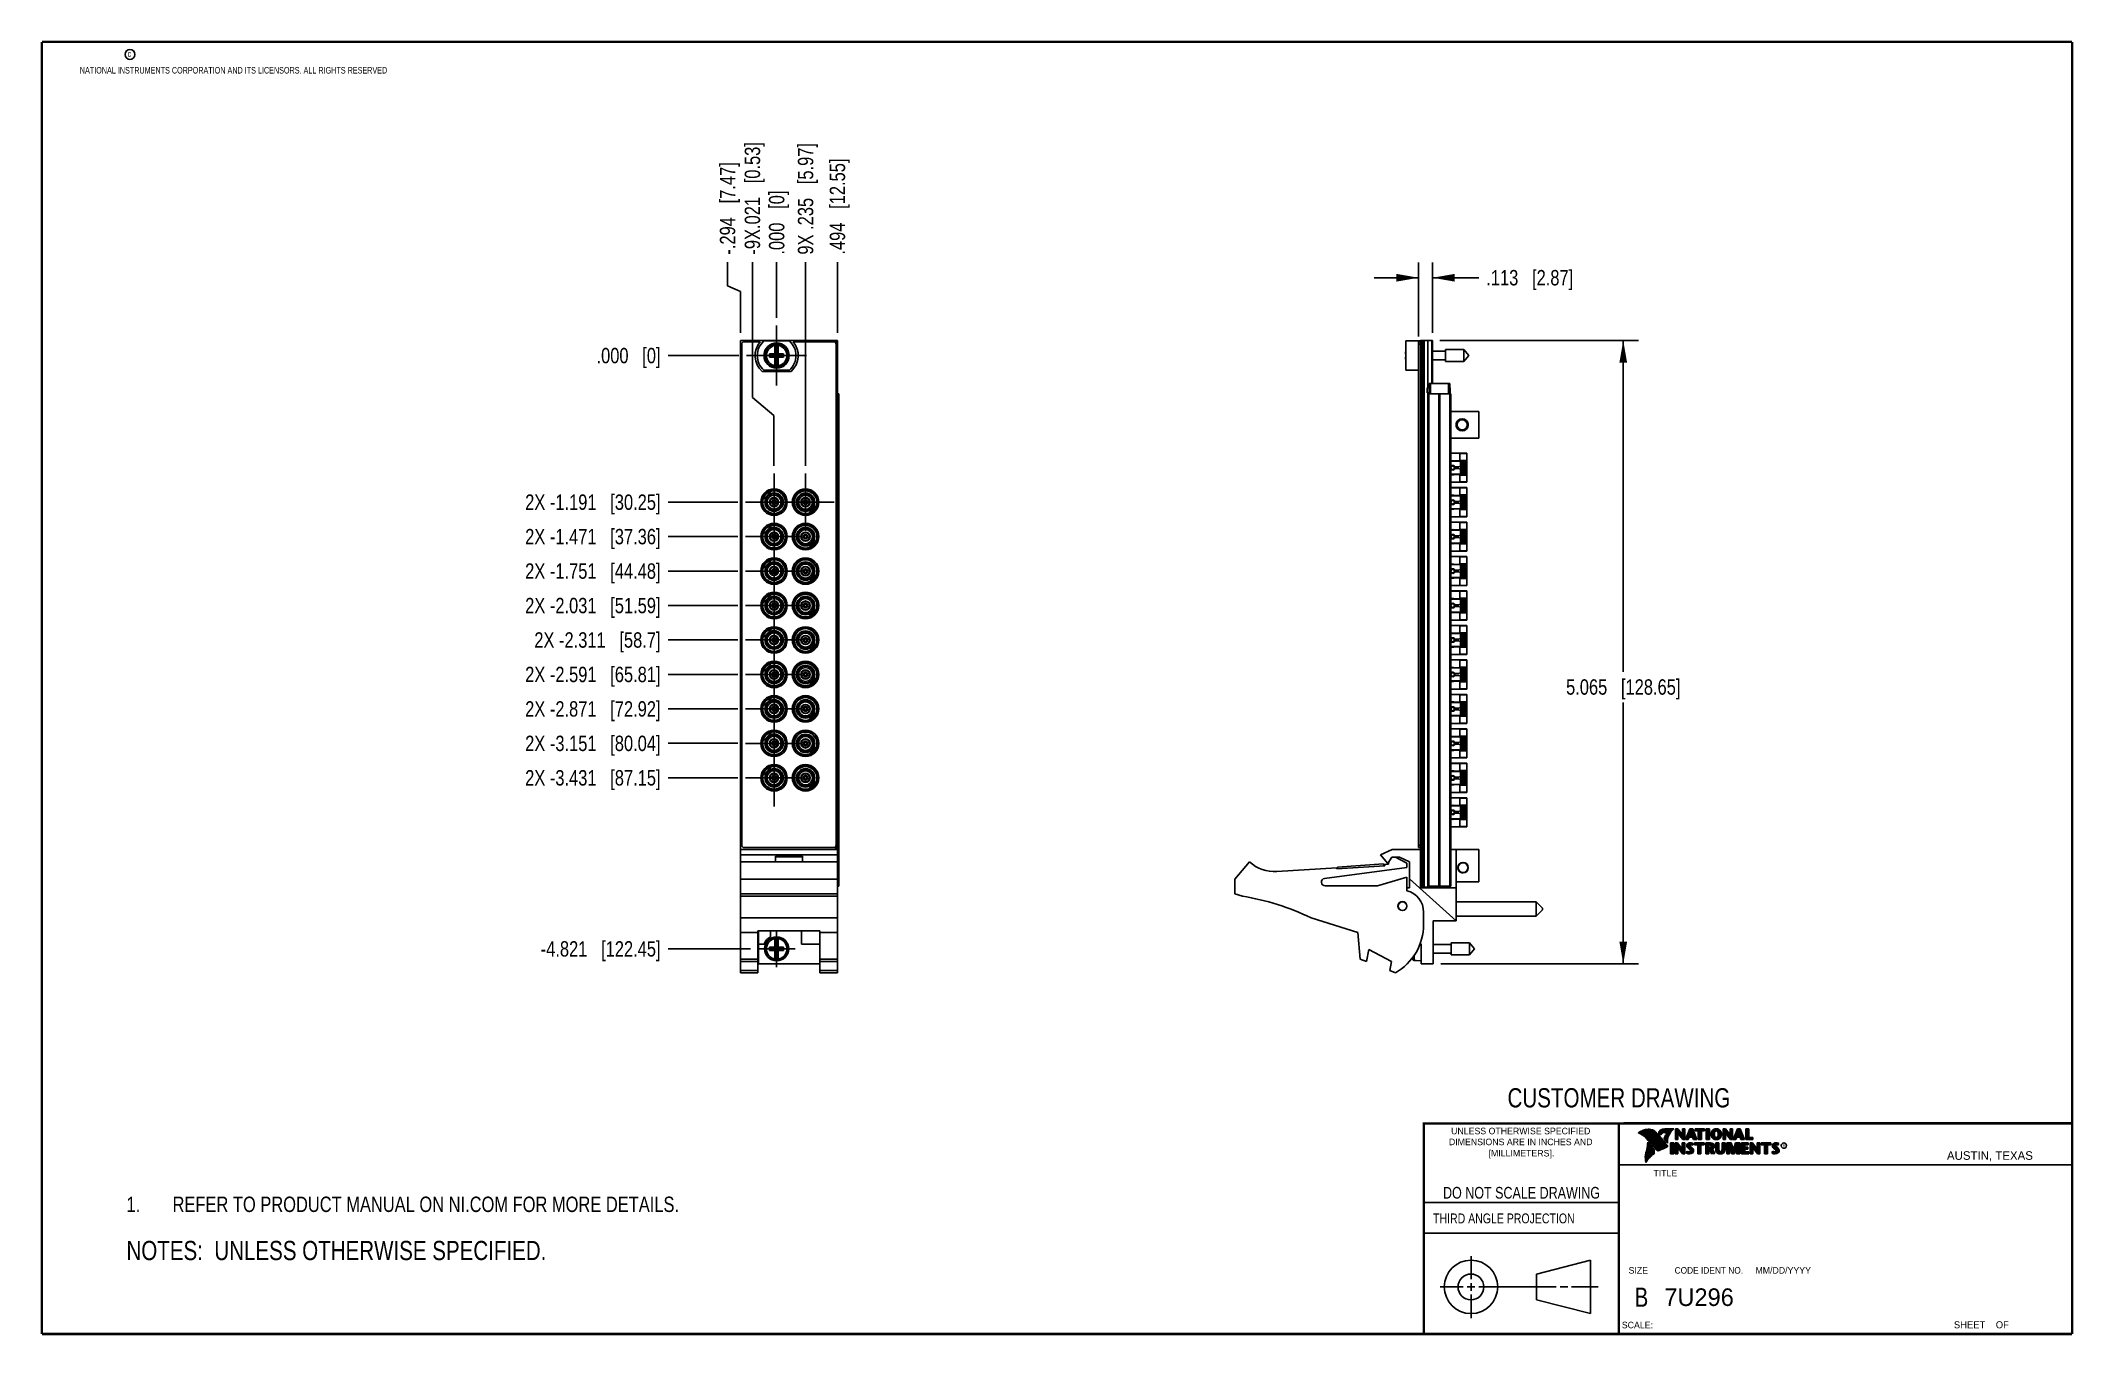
# Model space of a CAD drawing. Header units: inches. Extents: x 0.2 to 16.8, y 0.2 to 10.8.
import ezdxf

# ---------------------------------------------------------------- set-up
doc = ezdxf.new("R2010")
doc.units = ezdxf.units.IN
doc.header["$LTSCALE"] = 0.935
doc.header["$MEASUREMENT"] = 0
doc.linetypes.add('CENTER', pattern=[0.6, 0.375, -0.075, 0.075, -0.075])
doc.layers.get('0').update_dxf_attribs({"linetype": 'CONTINUOUS'})
for name, color, linetype in [('02___PRT_ALL_AXES', 7, 'CONTINUOUS'), ('COSMETIC', 7, 'CONTINUOUS'), ('DEFAULT_1', 7, 'CENTER'), ('DETAIL', 7, 'CONTINUOUS'), ('DIMENSIONS', 7, 'CONTINUOUS')]:
    doc.layers.add(name, color=color, linetype=linetype)
doc.styles.get("Standard").update_dxf_attribs({"font": 'txt', "width": 0.8})
doc.styles.add('TEXTSTYLE_2', font='txt')
doc.styles.add('TEXTSTYLE_3', font='txt', dxfattribs={"width": 0.95})
doc.dimstyles.new('DIMSTYLE_1', dxfattribs={"dimtxt": 0.125, "dimasz": 0.18, "dimexe": 0.125, "dimexo": 0.0625, "dimgap": 0.09, "dimtad": 0, "dimtih": 1, "dimtoh": 1, "dimdec": 3, "dimzin": 4, "dimdsep": 46, "dimtxsty": 'STANDARD', "dimblk": '_FILLED', "dimblk1": '_FILLED', "dimblk2": '_FILLED', "dimcen": 0.09, "dimadec": 0, "dimazin": 0, "dimtp": 0.001, "dimtm": 0.001, "dimtfac": 1, "dimtdec": 3, "dimtofl": 0, "dimtmove": 0, "dimatfit": 3, "dimldrblk": '_FILLED', "dimfxl": 1, "dimtolj": 1, "dimtzin": 4, "dimarcsym": 0})
doc.dimstyles.new('DIMSTYLE_2', dxfattribs={"dimtxt": 0.125, "dimasz": 0.18, "dimexe": 0.125, "dimexo": 0.0625, "dimgap": 0.0625, "dimtad": 0, "dimtih": 1, "dimtoh": 1, "dimdec": 3, "dimzin": 4, "dimdsep": 46, "dimtxsty": 'STANDARD', "dimblk": '_FILLED', "dimblk1": '_FILLED', "dimblk2": '_FILLED', "dimcen": 0.09, "dimadec": 0, "dimazin": 0, "dimtp": 0.001, "dimtm": 0.001, "dimtfac": 1, "dimtdec": 3, "dimtofl": 0, "dimtmove": 0, "dimatfit": 3, "dimldrblk": '_FILLED', "dimfxl": 1, "dimtolj": 1, "dimtzin": 4, "dimarcsym": 0})

msp = doc.modelspace()

# ---------------------------------------------------------------- texts
at = {"color": 2, "linetype": 'CONTINUOUS', "attachment_point": 1, "line_spacing_factor": 0.9}
for s, insert, char_height, width in [('c', (0.946, 10.6893), 0.053, 0.0424), ('NATIONAL INSTRUMENTS CORPORATION AND ITS LICENSORS. ALL RIGHTS RESERVED', (0.5583, 10.5546), 0.053, 3.0104), ('THIRD ANGLE PROJECTION', (11.5564, 1.2384), 0.08, 1.408)]:
    msp.add_mtext(s, dxfattribs=dict(at, insert=insert, char_height=char_height, width=width))
at = {"color": 7, "linetype": 'CONTINUOUS', "attachment_point": 2, "line_spacing_factor": 0.9}
for s, insert, char_height, width in [('CUSTOMER DRAWING', (13.0668, 2.2564), 0.15625, 2), ('DO NOT SCALE DRAWING', (12.2754, 1.4542), 0.095, 1.52), ('B', (13.2497, 0.6361), 0.1562, 0.125)]:
    msp.add_mtext(s, dxfattribs=dict(at, insert=insert, char_height=char_height, width=width))
at = {"color": 2, "linetype": 'CONTINUOUS', "line_spacing_factor": 0.9}
for s, insert, char_height, width, attachment_point, style in [('DIMENSIONS ARE IN INCHES AND', (12.2688, 1.8465), 0.053254, 1.491112, 2, 'TEXTSTYLE_2'), ('UNLESS OTHERWISE SPECIFIED', (12.2688, 1.9352), 0.053254, 1.384604, 2, 'TEXTSTYLE_2'), ('[MILLIMETERS].', (12.2746, 1.7548), 0.053254, 0.745556, 2, 'TEXTSTYLE_2'), ('R', (14.3971, 1.8), 0.0217, 0.021738, 1, 'TEXTSTYLE_2'), ('AUSTIN, TEXAS', (15.7327, 1.7441), 0.069617, 0.905021, 1, 'TEXTSTYLE_2'), ('TITLE', (13.3474, 1.593), 0.05325, 0.26627, 1, 'TEXTSTYLE_2'), ('SIZE', (13.1451, 0.8027), 0.05325, 0.213016, 1, 'TEXTSTYLE_2'), ('CODE IDENT NO.', (13.7978, 0.8027), 0.053254, 0.708278, 2, 'TEXTSTYLE_3'), ('MM/DD/YYYY', (14.1765, 0.8027), 0.05325, 0.53254, 1, 'TEXTSTYLE_2'), ('SCALE:', (13.0904, 0.3585), 0.05325, 0.319524, 1, 'TEXTSTYLE_2'), ('SHEET    OF', (15.7892, 0.3625), 0.057262, 0.629882, 1, 'TEXTSTYLE_2')]:
    msp.add_mtext(s, dxfattribs=dict(at, insert=insert, char_height=char_height, width=width, attachment_point=attachment_point, style=style))
at = {"color": 7, "linetype": 'CONTINUOUS', "insert": (13.4363, 0.6298), "char_height": 0.14316, "width": 0.715775, "attachment_point": 1, "line_spacing_factor": 0.9, "style": 'TEXTSTYLE_2'}
msp.add_mtext('7U296', dxfattribs=at)

# ---------------------------------------------------------------- blocks, each defined once
blk = doc.blocks.new('SYMBOL_16_BL0', base_point=(3.675, 1.312))
at = {"color": 2, "linetype": 'CONTINUOUS', "width": 0.8}
for s, p in [('1.', (0.938, 1.25)), ('REFER TO PRODUCT MANUAL ON NI.COM FOR MORE DETAILS.', (1.312, 1.25))]:
    blk.add_text(s, height=0.125, dxfattribs=at).set_placement(p)
blk = doc.blocks.new('*D0')
at = {"layer": 'DIMENSIONS', "color": 2, "linetype": 'CONTINUOUS'}
blk.add_line((5.905, 7.019), (5.341, 7.019), dxfattribs=at)
at = {"layer": 'DIMENSIONS', "color": 2, "linetype": 'CONTINUOUS', "insert": (5.278, 7.081), "char_height": 0.125, "width": 1.725, "attachment_point": 3, "line_spacing_factor": 0.9}
blk.add_mtext('2X -1.191{\\Ftxt.shx;\\W1.000000;\\H0.125000; }[30.25]', dxfattribs=at)
blk = doc.blocks.new('_FILLED')
at = {"color": 0, "linetype": 'BYBLOCK'}
blk.add_solid([(0, 0), (-1, 0.174), (-1, -0.174)], dxfattribs=at)
blk = doc.blocks.new('*D1')
at = {"layer": 'DIMENSIONS', "color": 2, "linetype": 'CONTINUOUS'}
blk.add_line((5.915, 8.21), (5.341, 8.21), dxfattribs=at)
at = {"layer": 'DIMENSIONS', "color": 2, "linetype": 'CONTINUOUS', "insert": (5.278, 8.272), "char_height": 0.125, "width": 0.825, "attachment_point": 3, "line_spacing_factor": 0.9}
blk.add_mtext('.000{\\Ftxt.shx;\\W1.000000;\\H0.125000; }[0]', dxfattribs=at)
blk = doc.blocks.new('*D2')
at = {"layer": 'DIMENSIONS', "color": 2, "linetype": 'CONTINUOUS'}
blk.add_line((5.905, 6.739), (5.341, 6.739), dxfattribs=at)
at = {"layer": 'DIMENSIONS', "color": 2, "linetype": 'CONTINUOUS', "insert": (5.278, 6.801), "char_height": 0.125, "width": 1.725, "attachment_point": 3, "line_spacing_factor": 0.9}
blk.add_mtext('2X -1.471{\\Ftxt.shx;\\W1.000000;\\H0.125000; }[37.36]', dxfattribs=at)
blk = doc.blocks.new('*D3')
at = {"layer": 'DIMENSIONS', "color": 2, "linetype": 'CONTINUOUS'}
blk.add_line((5.905, 6.459), (5.341, 6.459), dxfattribs=at)
at = {"layer": 'DIMENSIONS', "color": 2, "linetype": 'CONTINUOUS', "insert": (5.278, 6.521), "char_height": 0.125, "width": 1.725, "attachment_point": 3, "line_spacing_factor": 0.9}
blk.add_mtext('2X -1.751{\\Ftxt.shx;\\W1.000000;\\H0.125000; }[44.48]', dxfattribs=at)
blk = doc.blocks.new('*D4')
at = {"layer": 'DIMENSIONS', "color": 2, "linetype": 'CONTINUOUS'}
blk.add_line((5.905, 6.179), (5.341, 6.179), dxfattribs=at)
at = {"layer": 'DIMENSIONS', "color": 2, "linetype": 'CONTINUOUS', "insert": (5.278, 6.241), "char_height": 0.125, "width": 1.725, "attachment_point": 3, "line_spacing_factor": 0.9}
blk.add_mtext('2X -2.031{\\Ftxt.shx;\\W1.000000;\\H0.125000; }[51.59]', dxfattribs=at)
blk = doc.blocks.new('*D5')
at = {"layer": 'DIMENSIONS', "color": 2, "linetype": 'CONTINUOUS'}
blk.add_line((5.905, 5.899), (5.341, 5.899), dxfattribs=at)
at = {"layer": 'DIMENSIONS', "color": 2, "linetype": 'CONTINUOUS', "insert": (5.278, 5.961), "char_height": 0.125, "width": 1.625, "attachment_point": 3, "line_spacing_factor": 0.9}
blk.add_mtext('2X -2.311{\\Ftxt.shx;\\W1.000000;\\H0.125000; }[58.7]', dxfattribs=at)
blk = doc.blocks.new('*D6')
at = {"layer": 'DIMENSIONS', "color": 2, "linetype": 'CONTINUOUS'}
blk.add_line((5.905, 5.619), (5.341, 5.619), dxfattribs=at)
at = {"layer": 'DIMENSIONS', "color": 2, "linetype": 'CONTINUOUS', "insert": (5.278, 5.681), "char_height": 0.125, "width": 1.725, "attachment_point": 3, "line_spacing_factor": 0.9}
blk.add_mtext('2X -2.591{\\Ftxt.shx;\\W1.000000;\\H0.125000; }[65.81]', dxfattribs=at)
blk = doc.blocks.new('*D7')
at = {"layer": 'DIMENSIONS', "color": 2, "linetype": 'CONTINUOUS'}
blk.add_line((5.905, 5.339), (5.341, 5.339), dxfattribs=at)
at = {"layer": 'DIMENSIONS', "color": 2, "linetype": 'CONTINUOUS', "insert": (5.278, 5.401), "char_height": 0.125, "width": 1.725, "attachment_point": 3, "line_spacing_factor": 0.9}
blk.add_mtext('2X -2.871{\\Ftxt.shx;\\W1.000000;\\H0.125000; }[72.92]', dxfattribs=at)
blk = doc.blocks.new('*D8')
at = {"layer": 'DIMENSIONS', "color": 2, "linetype": 'CONTINUOUS'}
blk.add_line((5.905, 5.059), (5.341, 5.059), dxfattribs=at)
at = {"layer": 'DIMENSIONS', "color": 2, "linetype": 'CONTINUOUS', "insert": (5.278, 5.121), "char_height": 0.125, "width": 1.725, "attachment_point": 3, "line_spacing_factor": 0.9}
blk.add_mtext('2X -3.151{\\Ftxt.shx;\\W1.000000;\\H0.125000; }[80.04]', dxfattribs=at)
blk = doc.blocks.new('*D9')
at = {"layer": 'DIMENSIONS', "color": 2, "linetype": 'CONTINUOUS'}
blk.add_line((5.905, 4.779), (5.341, 4.779), dxfattribs=at)
at = {"layer": 'DIMENSIONS', "color": 2, "linetype": 'CONTINUOUS', "insert": (5.278, 4.841), "char_height": 0.125, "width": 1.725, "attachment_point": 3, "line_spacing_factor": 0.9}
blk.add_mtext('2X -3.431{\\Ftxt.shx;\\W1.000000;\\H0.125000; }[87.15]', dxfattribs=at)
blk = doc.blocks.new('*D10')
at = {"layer": 'DIMENSIONS', "color": 2, "linetype": 'CONTINUOUS'}
blk.add_line((6.009, 3.389), (5.341, 3.389), dxfattribs=at)
at = {"layer": 'DIMENSIONS', "color": 2, "linetype": 'CONTINUOUS', "insert": (5.278, 3.451), "char_height": 0.125, "width": 1.525, "attachment_point": 3, "line_spacing_factor": 0.9}
blk.add_mtext('-4.821{\\Ftxt.shx;\\W1.000000;\\H0.125000; }[122.45]', dxfattribs=at)
blk = doc.blocks.new('*D11')
at = {"layer": 'DIMENSIONS', "color": 2, "linetype": 'CONTINUOUS'}
for p, q in [((6.025, 7.869), (6.025, 8.968)), ((6.2, 7.722), (6.025, 7.869)), ((6.2, 7.314), (6.2, 7.722))]:
    blk.add_line(p, q, dxfattribs=at)
at = {"layer": 'DIMENSIONS', "color": 2, "linetype": 'CONTINUOUS', "insert": (5.962, 9.03), "char_height": 0.125, "width": 1.425, "attachment_point": 1, "rotation": 90, "line_spacing_factor": 0.9}
blk.add_mtext('-9X.021{\\Ftxt.shx;\\W1.000000;\\H0.125000; }[0.53]', dxfattribs=at)
blk = doc.blocks.new('*D12')
at = {"layer": 'DIMENSIONS', "color": 2, "linetype": 'CONTINUOUS'}
blk.add_line((6.221, 8.516), (6.221, 8.968), dxfattribs=at)
at = {"layer": 'DIMENSIONS', "color": 2, "linetype": 'CONTINUOUS', "insert": (6.159, 9.03), "char_height": 0.125, "width": 0.825, "attachment_point": 1, "rotation": 90, "line_spacing_factor": 0.9}
blk.add_mtext('.000{\\Ftxt.shx;\\W1.000000;\\H0.125000; }[0]', dxfattribs=at)
blk = doc.blocks.new('*D13')
at = {"layer": 'DIMENSIONS', "color": 2, "linetype": 'CONTINUOUS'}
blk.add_line((6.456, 7.314), (6.456, 8.968), dxfattribs=at)
at = {"layer": 'DIMENSIONS', "color": 2, "linetype": 'CONTINUOUS', "insert": (6.394, 9.03), "char_height": 0.125, "width": 1.425, "attachment_point": 1, "rotation": 90, "line_spacing_factor": 0.9}
blk.add_mtext('9X .235{\\Ftxt.shx;\\W1.000000;\\H0.125000; }[5.97]', dxfattribs=at)
blk = doc.blocks.new('*D14')
at = {"layer": 'DIMENSIONS', "color": 2, "linetype": 'CONTINUOUS'}
for p, q in [((11.61, 8.332), (13.227, 8.332)), ((13.102, 8.332), (13.102, 5.641)), ((13.102, 3.267), (13.102, 5.391)), ((11.62, 3.267), (13.227, 3.267))]:
    blk.add_line(p, q, dxfattribs=at)
at = {"layer": 'DIMENSIONS', "color": 2, "linetype": 'CONTINUOUS', "xscale": 0.18, "yscale": 0.18, "zscale": 0.18}
for p, rotation in [((13.102, 8.332), 90), ((13.102, 3.267), 270)]:
    blk.add_blockref('_FILLED', p, dxfattribs=dict(at, rotation=rotation))
at = {"layer": 'DIMENSIONS', "color": 2, "linetype": 'CONTINUOUS', "insert": (13.102, 5.579), "char_height": 0.125, "width": 1.425, "attachment_point": 2, "line_spacing_factor": 0.9}
blk.add_mtext('5.065{\\Ftxt.shx;\\W1.000000;\\H0.125000; }[128.65]', dxfattribs=at)
blk = doc.blocks.new('*D15')
at = {"layer": 'DIMENSIONS', "color": 2, "linetype": 'CONTINUOUS'}
for p, q in [((11.439, 8.364), (11.439, 8.967)), ((11.552, 8.394), (11.552, 8.967)), ((11.439, 8.842), (11.079, 8.842)), ((11.552, 8.842), (11.927, 8.842))]:
    blk.add_line(p, q, dxfattribs=at)
at = {"layer": 'DIMENSIONS', "color": 2, "linetype": 'CONTINUOUS', "xscale": 0.18, "yscale": 0.18, "zscale": 0.18}
blk.add_blockref('_FILLED', (11.439, 8.842), dxfattribs=at)
at = {"layer": 'DIMENSIONS', "color": 2, "linetype": 'CONTINUOUS', "xscale": 0.18, "yscale": 0.18, "zscale": 0.18, "rotation": 180}
blk.add_blockref('_FILLED', (11.552, 8.842), dxfattribs=at)
at = {"layer": 'DIMENSIONS', "color": 2, "linetype": 'CONTINUOUS', "insert": (11.989, 8.905), "char_height": 0.125, "width": 1.125, "attachment_point": 1, "line_spacing_factor": 0.9}
blk.add_mtext('.113{\\Ftxt.shx;\\W1.000000;\\H0.125000; }[2.87]', dxfattribs=at)
blk = doc.blocks.new('*D16')
at = {"layer": 'DIMENSIONS', "color": 2, "linetype": 'CONTINUOUS'}
blk.add_line((6.715, 8.394), (6.715, 8.968), dxfattribs=at)
at = {"layer": 'DIMENSIONS', "color": 2, "linetype": 'CONTINUOUS', "insert": (6.653, 9.03), "char_height": 0.125, "width": 1.225, "attachment_point": 1, "rotation": 90, "line_spacing_factor": 0.9}
blk.add_mtext('.494{\\Ftxt.shx;\\W1.000000;\\H0.125000; }[12.55]', dxfattribs=at)
blk = doc.blocks.new('*D17')
at = {"layer": 'DIMENSIONS', "color": 2, "linetype": 'CONTINUOUS'}
for p, q in [((5.822, 8.777), (5.822, 8.968)), ((5.927, 8.729), (5.822, 8.777)), ((5.927, 8.394), (5.927, 8.729))]:
    blk.add_line(p, q, dxfattribs=at)
at = {"layer": 'DIMENSIONS', "color": 2, "linetype": 'CONTINUOUS', "insert": (5.76, 9.03), "char_height": 0.125, "width": 1.225, "attachment_point": 1, "rotation": 90, "line_spacing_factor": 0.9}
blk.add_mtext('-.294{\\Ftxt.shx;\\W1.000000;\\H0.125000; }[7.47]', dxfattribs=at)
blk = doc.blocks.new('SYMBOL_4_BL1', base_point=(3.1215, 0.9375))
at = {"layer": 'DETAIL', "color": 2, "linetype": 'CONTINUOUS', "width": 0.8}
blk.add_text('NOTES:  UNLESS OTHERWISE SPECIFIED.', height=0.156, dxfattribs=at).set_placement((0.9375, 0.8595))

# ---------------------------------------------------------------- dimensions: what is measured, and where the dimension line sits
at = {"layer": 'DIMENSIONS', "color": 2, "linetype": 'CONTINUOUS'}
for feature_location, offset, dtype, origin, text, picture, middle in [((6.200303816, 7.3137297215), (-0.175603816, 1.6539702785), 0, (6.221303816, 8.4532297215), '-9X<>', '*D11', (6.0247, 9.7427)), ((6.4563, 7.3137), (0, 1.654), 1, (6.2213, 7.2512), '9X <>', '*D13', (6.4563, 9.7427)), ((5.927303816, 8.3942297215), (-0.105203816, 0.5734702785), 0, (6.221303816, 8.3317297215), '-<>', '*D17', (5.8221, 9.6427)), ((5.9053, 7.0187), (-0.5643, 0), 0, (5.9778, 8.2097), '2X -<>', '*D0', (4.416, 7.0187)), ((5.9053, 6.7387), (-0.5643, 0), 0, (5.9678, 8.2097), '2X -<>', '*D2', (4.416, 6.7387)), ((5.9053, 6.4587), (-0.5643, 0), 0, (5.9678, 8.2097), '2X -<>', '*D3', (4.416, 6.4587)), ((5.9053, 6.1787), (-0.5643, 0), 0, (5.9678, 8.2097), '2X -<>', '*D4', (4.416, 6.1787)), ((5.9053, 5.6187), (-0.5643, 0), 0, (5.9678, 8.2097), '2X -<>', '*D6', (4.416, 5.6187)), ((5.9053, 5.3387), (-0.5643, 0), 0, (5.9678, 8.2097), '2X -<>', '*D7', (4.416, 5.3387)), ((5.9053, 5.0587), (-0.5643, 0), 0, (5.9678, 8.2097), '2X -<>', '*D8', (4.416, 5.0587)), ((5.9053, 4.7787), (-0.5643, 0), 0, (5.9678, 8.2097), '2X -<>', '*D9', (4.416, 4.7787)), ((5.9053, 5.8987), (-0.5643, 0), 0, (5.9678, 8.2097), '2X -<>', '*D5', (4.466, 5.8987)), ((6.0093, 3.3888), (-0.6683, 0), 0, (6.0718, 8.2097), '-<>', '*D10', (4.516, 3.3888))]:
    dim = msp.add_ordinate_dim(feature_location=feature_location, offset=offset, dtype=dtype, origin=origin, text=text, dimstyle='DIMSTYLE_1', override={"dimtad": 1, "dimtih": 0, "dimtoh": 0}, dxfattribs=at)
    dim.commit()
    dim.dimension.update_dxf_attribs({"geometry": picture, "text_midpoint": middle})
for feature_location, offset, dtype, origin, picture, middle in [((6.7153, 8.3942), (0, 0.5735), 1, (6.2213, 8.3317), '*D16', (6.7153, 9.6427)), ((6.221303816, 8.5157297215), (0, 0.4519702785), 1, (6.221303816, 8.4532297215), '*D12', (6.221303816, 9.4427)), ((5.915303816, 8.2097297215), (-0.5743248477, 0), 0, (5.977803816, 8.2097297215), '*D1', (4.8659789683, 8.2097297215))]:
    dim = msp.add_ordinate_dim(feature_location=feature_location, offset=offset, dtype=dtype, origin=origin, dimstyle='DIMSTYLE_1', override={"dimtad": 1, "dimtih": 0, "dimtoh": 0}, dxfattribs=at)
    dim.commit()
    dim.dimension.update_dxf_attribs({"geometry": picture, "text_midpoint": middle})
for base, p1, p2, angle, picture, middle in [((11.4393, 8.8424), (11.5523, 8.3317), (11.4393, 8.3017), 180, '*D15', (12.5519, 8.8424)), ((13.1021, 3.2668), (11.5473, 8.3317), (11.5573, 3.2668), 270, '*D14', (13.1021, 5.516))]:
    dim = msp.add_linear_dim(base=base, p1=p1, p2=p2, angle=angle, dimstyle='DIMSTYLE_2', dxfattribs=at)
    dim.commit()
    dim.dimension.update_dxf_attribs({"geometry": picture, "text_midpoint": middle, "dimtype": 160})

# ---------------------------------------------------------------- linework, layer by layer
at = {"color": 7, "linetype": 'CONTINUOUS'}
for p, q in [((5.9273, 3.1938), (5.9273, 8.3317)), ((6.7153, 8.3317), (5.9273, 8.3317)), ((5.9373, 8.3017), (5.9373, 4.2317)), ((6.0868, 8.3217), (5.9573, 8.3217)), ((6.1176, 8.3282), (6.3251, 8.3282)), ((6.2075, 8.2214), (6.2075, 8.3044)), ((6.2351, 8.2214), (6.2351, 8.3044)), ((6.6853, 8.3217), (6.3558, 8.3217)), ((6.7033, 8.3317), (6.7033, 8.3092)), ((6.7053, 4.2317), (6.7053, 8.3017)), ((6.7153, 3.1938), (6.7153, 8.3317)), ((11.3343, 8.0912), (11.3343, 8.3282)), ((11.4543, 8.3282), (11.3343, 8.3282)), ((11.4393, 4.2117), (11.4393, 8.3217)), ((11.4543, 8.3217), (11.4393, 8.3217)), ((11.4543, 8.3017), (11.4393, 8.3017)), ((11.4543, 3.8858), (11.4543, 8.3317)), ((11.4543, 8.3317), (11.5523, 8.3317)), ((11.4663, 8.3317), (11.4663, 3.8887)), ((11.4723, 8.3317), (11.4723, 3.8887)), ((11.4843, 3.8887), (11.4843, 8.3317)), ((11.5133, 7.9473), (11.5133, 8.3317)), ((11.5473, 8.3317), (11.5473, 7.9817)), ((11.5523, 7.9817), (11.5523, 8.3317)), ((6.1642, 8.196), (6.1642, 8.2235)), ((6.1642, 8.196), (6.2784, 8.2235)), ((6.1642, 8.2235), (6.2075, 8.2235)), ((6.1642, 8.2235), (6.2784, 8.196)), ((6.2075, 8.196), (6.1642, 8.196)), ((6.2075, 8.2214), (6.2096, 8.2214)), ((6.2075, 8.1151), (6.2075, 8.198)), ((6.2075, 8.198), (6.2096, 8.198)), ((6.2096, 8.1612), (6.233, 8.2583)), ((6.2096, 8.2583), (6.2096, 8.2214)), ((6.233, 8.1612), (6.2096, 8.2583)), ((6.233, 8.2583), (6.2096, 8.2583)), ((6.2096, 8.198), (6.233, 8.2214)), ((6.233, 8.198), (6.2096, 8.2214)), ((6.2096, 8.198), (6.2096, 8.1612)), ((6.233, 8.1612), (6.2096, 8.1612)), ((6.233, 8.2214), (6.233, 8.2583)), ((6.2351, 8.2214), (6.233, 8.2214)), ((6.233, 8.1612), (6.233, 8.198)), ((6.2351, 8.198), (6.233, 8.198)), ((6.2351, 8.2235), (6.2784, 8.2235)), ((6.2351, 8.1151), (6.2351, 8.198)), ((6.2784, 8.196), (6.2351, 8.196)), ((6.2784, 8.2235), (6.2784, 8.196)), ((11.3322, 8.2235), (11.3343, 8.2235)), ((11.3343, 8.196), (11.3322, 8.196)), ((11.5523, 8.2448), (11.658, 8.2448)), ((11.5523, 8.1747), (11.658, 8.1747)), ((11.658, 8.1605), (11.658, 8.2589)), ((11.658, 8.2589), (11.8061, 8.2589)), ((11.658, 8.1605), (11.8061, 8.1605)), ((11.8061, 8.1605), (11.8061, 8.2589)), ((11.8061, 8.2589), (11.8474, 8.2097)), ((11.8061, 8.1605), (11.8474, 8.2097)), ((6.3396, 8.0807), (6.103, 8.0807)), ((6.3251, 8.0912), (6.1176, 8.0912)), ((11.4393, 8.0912), (11.3343, 8.0912)), ((11.5083, 7.9473), (11.5073, 7.9463)), ((11.5073, 7.9073), (11.5073, 7.9463)), ((11.5083, 7.9473), (11.5083, 7.9063)), ((11.5243, 7.9817), (11.5243, 7.8977)), ((11.5243, 7.9817), (11.6923, 7.9817)), ((11.5343, 7.9817), (11.5343, 7.8977)), ((11.5523, 7.9972), (11.5473, 7.9972)), ((11.6817, 7.9817), (11.6817, 7.8977)), ((11.6923, 7.9817), (11.6923, 7.8977)), ((11.6943, 7.9063), (11.6943, 7.9473)), ((11.6953, 7.9463), (11.6943, 7.9473)), ((11.6953, 7.9463), (11.6953, 7.9073)), ((6.7153, 7.8977), (6.727, 7.8977)), ((6.7182, 3.8977), (6.7182, 7.8977)), ((6.7269, 3.8977), (6.7269, 7.8977)), ((6.727, 3.8977), (6.727, 7.8977)), ((11.5083, 7.9063), (11.5073, 7.9073)), ((11.5133, 3.8887), (11.5133, 7.9063)), ((11.5133, 7.8977), (11.7013, 7.8977)), ((11.5222, 3.8977), (11.5222, 7.8977)), ((11.6042, 3.8977), (11.6042, 7.8977)), ((11.6104, 3.8977), (11.6104, 7.8977)), ((11.6923, 3.8977), (11.6923, 7.8977)), ((11.6953, 7.9073), (11.6943, 7.9063)), ((11.7013, 3.8977), (11.7013, 7.8977)), ((11.7013, 7.7557), (11.9273, 7.7557)), ((11.7501, 7.6704), (11.7497, 7.6704)), ((11.7501, 7.6231), (11.7497, 7.6231)), ((11.7933, 7.605), (11.7933, 7.6052)), ((11.9273, 7.5377), (11.9273, 7.7557)), ((11.7013, 7.5377), (11.9273, 7.5377)), ((11.7013, 7.4167), (11.8312, 7.4167)), ((11.7013, 7.4162), (11.8318, 7.4162)), ((11.7013, 7.3509), (11.779, 7.3509)), ((11.7135, 7.3526), (11.779, 7.3526)), ((11.7309, 7.3532), (11.8318, 7.3532)), ((11.7332, 7.305), (11.7682, 7.305)), ((11.7682, 7.2912), (11.7332, 7.2912)), ((11.7682, 7.305), (11.779, 7.3158)), ((11.779, 7.2804), (11.7682, 7.2912)), ((11.7751, 7.3572), (11.7751, 7.4139)), ((11.7751, 7.4139), (11.8318, 7.4139)), ((11.8318, 7.3572), (11.7751, 7.3572)), ((11.779, 7.3158), (11.779, 7.3526)), ((11.779, 7.3473), (11.784, 7.3473)), ((11.781, 7.335), (11.779, 7.331)), ((11.779, 7.2436), (11.779, 7.2804)), ((11.781, 7.2585), (11.781, 7.3378)), ((11.7885, 7.3468), (11.784, 7.3468)), ((11.7885, 7.3468), (11.7885, 7.2494)), ((11.7928, 7.243), (11.7928, 7.3532)), ((11.8007, 7.3532), (11.8007, 7.243)), ((11.8045, 7.2478), (11.8045, 7.3484)), ((11.8045, 7.3484), (11.8125, 7.3484)), ((11.8125, 7.3532), (11.8125, 7.243)), ((11.8267, 7.3532), (11.8267, 7.243)), ((11.8312, 7.4162), (11.8312, 7.4167)), ((11.8318, 7.18), (11.8318, 7.4162)), ((11.779, 7.2454), (11.7013, 7.2454)), ((11.7013, 7.18), (11.8318, 7.18)), ((11.7013, 7.1367), (11.8312, 7.1367)), ((11.7013, 7.1362), (11.8318, 7.1362)), ((11.7135, 7.2436), (11.779, 7.2436)), ((11.8318, 7.243), (11.7309, 7.243)), ((11.7751, 7.1824), (11.7751, 7.2391)), ((11.7751, 7.2391), (11.8318, 7.2391)), ((11.8318, 7.1824), (11.7751, 7.1824)), ((11.7751, 7.0772), (11.7751, 7.1339)), ((11.7751, 7.1339), (11.8318, 7.1339)), ((11.781, 7.2613), (11.779, 7.2652)), ((11.784, 7.2489), (11.779, 7.2489)), ((11.7885, 7.2494), (11.784, 7.2494)), ((11.8125, 7.2478), (11.8045, 7.2478)), ((11.8312, 7.1362), (11.8312, 7.1367)), ((11.8318, 6.9), (11.8318, 7.1362)), ((6.0961, 7.0436), (6.0961, 6.9938)), ((6.1821, 7.0212), (6.1896, 7.0212)), ((6.1821, 7.0161), (6.1896, 7.0161)), ((6.1979, 7.0294), (6.1979, 7.0369)), ((6.1979, 7.0003), (6.1979, 7.0078)), ((6.203, 7.0369), (6.203, 7.0294)), ((6.203, 7.0003), (6.203, 7.0078)), ((6.2112, 7.0212), (6.2187, 7.0212)), ((6.2187, 7.0161), (6.2112, 7.0161)), ((6.4379, 7.0207), (6.4454, 7.0207)), ((6.4379, 7.0156), (6.4454, 7.0156)), ((6.4536, 7.0289), (6.4536, 7.0364)), ((6.4536, 6.9998), (6.4536, 7.0073)), ((6.4588, 7.0364), (6.4588, 7.0289)), ((6.4588, 6.9998), (6.4588, 7.0073)), ((6.467, 7.0207), (6.4745, 7.0207)), ((6.4745, 7.0156), (6.467, 7.0156)), ((6.5605, 6.9938), (6.5605, 7.0436)), ((11.7013, 7.0709), (11.779, 7.0709)), ((11.779, 6.9654), (11.7013, 6.9654)), ((11.7135, 7.0726), (11.779, 7.0726)), ((11.7135, 6.9636), (11.779, 6.9636)), ((11.7309, 7.0732), (11.8318, 7.0732)), ((11.8318, 6.963), (11.7309, 6.963)), ((11.7332, 7.025), (11.7682, 7.025)), ((11.7682, 7.0112), (11.7332, 7.0112)), ((11.7682, 7.025), (11.779, 7.0358)), ((11.779, 7.0004), (11.7682, 7.0112)), ((11.8318, 7.0772), (11.7751, 7.0772)), ((11.7751, 6.9024), (11.7751, 6.9591)), ((11.7751, 6.9591), (11.8318, 6.9591)), ((11.779, 7.0358), (11.779, 7.0726)), ((11.779, 7.0673), (11.784, 7.0673)), ((11.781, 7.055), (11.779, 7.051)), ((11.779, 6.9636), (11.779, 7.0004)), ((11.781, 6.9813), (11.779, 6.9852)), ((11.784, 6.9689), (11.779, 6.9689)), ((11.781, 6.9785), (11.781, 7.0578)), ((11.7885, 7.0668), (11.784, 7.0668)), ((11.7885, 6.9694), (11.784, 6.9694)), ((11.7885, 7.0668), (11.7885, 6.9694)), ((11.7928, 6.963), (11.7928, 7.0732)), ((11.8007, 7.0732), (11.8007, 6.963)), ((11.8045, 6.9678), (11.8045, 7.0684)), ((11.8045, 7.0684), (11.8125, 7.0684)), ((11.8125, 6.9678), (11.8045, 6.9678)), ((11.8125, 7.0732), (11.8125, 6.963)), ((11.8267, 7.0732), (11.8267, 6.963)), ((11.7013, 6.9), (11.8318, 6.9)), ((11.7013, 6.8567), (11.8312, 6.8567)), ((11.7013, 6.8562), (11.8318, 6.8562)), ((11.7013, 6.7909), (11.779, 6.7909)), ((11.7135, 6.7926), (11.779, 6.7926)), ((11.7309, 6.7932), (11.8318, 6.7932)), ((11.8318, 6.9024), (11.7751, 6.9024)), ((11.7751, 6.7972), (11.7751, 6.8539)), ((11.7751, 6.8539), (11.8318, 6.8539)), ((11.8318, 6.7972), (11.7751, 6.7972)), ((11.779, 6.7558), (11.779, 6.7926)), ((11.779, 6.7873), (11.784, 6.7873)), ((11.781, 6.775), (11.779, 6.771)), ((11.781, 6.6985), (11.781, 6.7778)), ((11.7885, 6.7868), (11.784, 6.7868)), ((11.7885, 6.7868), (11.7885, 6.6894)), ((11.7928, 6.683), (11.7928, 6.7932)), ((11.8007, 6.7932), (11.8007, 6.683)), ((11.8045, 6.6878), (11.8045, 6.7884)), ((11.8045, 6.7884), (11.8125, 6.7884)), ((11.8125, 6.7932), (11.8125, 6.683)), ((11.8267, 6.7932), (11.8267, 6.683)), ((11.8312, 6.8562), (11.8312, 6.8567)), ((11.8318, 6.62), (11.8318, 6.8562)), ((6.0961, 6.7636), (6.0961, 6.7138)), ((6.1821, 6.7412), (6.1896, 6.7412)), ((6.1821, 6.7361), (6.1896, 6.7361)), ((6.1979, 6.7494), (6.1979, 6.7569)), ((6.1979, 6.7203), (6.1979, 6.7278)), ((6.203, 6.7569), (6.203, 6.7494)), ((6.203, 6.7203), (6.203, 6.7278)), ((6.2112, 6.7412), (6.2187, 6.7412)), ((6.2187, 6.7361), (6.2112, 6.7361)), ((6.4379, 6.7407), (6.4454, 6.7407)), ((6.4379, 6.7356), (6.4454, 6.7356)), ((6.4536, 6.7489), (6.4536, 6.7564)), ((6.4536, 6.7198), (6.4536, 6.7273)), ((6.4588, 6.7564), (6.4588, 6.7489)), ((6.4588, 6.7198), (6.4588, 6.7273)), ((6.467, 6.7407), (6.4745, 6.7407)), ((6.4745, 6.7356), (6.467, 6.7356)), ((6.5605, 6.7138), (6.5605, 6.7636)), ((11.779, 6.6854), (11.7013, 6.6854)), ((11.7013, 6.62), (11.8318, 6.62)), ((11.7135, 6.6836), (11.779, 6.6836)), ((11.8318, 6.683), (11.7309, 6.683)), ((11.7332, 6.745), (11.7682, 6.745)), ((11.7682, 6.7312), (11.7332, 6.7312)), ((11.7682, 6.745), (11.779, 6.7558)), ((11.779, 6.7204), (11.7682, 6.7312)), ((11.7751, 6.6224), (11.7751, 6.6791)), ((11.7751, 6.6791), (11.8318, 6.6791)), ((11.8318, 6.6224), (11.7751, 6.6224)), ((11.779, 6.6836), (11.779, 6.7204)), ((11.781, 6.7013), (11.779, 6.7052)), ((11.784, 6.6889), (11.779, 6.6889)), ((11.7885, 6.6894), (11.784, 6.6894)), ((11.8125, 6.6878), (11.8045, 6.6878)), ((6.0961, 6.4836), (6.0961, 6.4338)), ((6.1821, 6.4612), (6.1896, 6.4612)), ((6.1821, 6.4561), (6.1896, 6.4561)), ((6.1979, 6.4694), (6.1979, 6.4769)), ((6.1979, 6.4403), (6.1979, 6.4478)), ((6.203, 6.4769), (6.203, 6.4694)), ((6.203, 6.4403), (6.203, 6.4478)), ((6.2112, 6.4612), (6.2187, 6.4612)), ((6.2187, 6.4561), (6.2112, 6.4561)), ((6.4379, 6.4607), (6.4454, 6.4607)), ((6.4379, 6.4556), (6.4454, 6.4556)), ((6.4536, 6.4689), (6.4536, 6.4764)), ((6.4536, 6.4398), (6.4536, 6.4473)), ((6.4588, 6.4764), (6.4588, 6.4689)), ((6.4588, 6.4398), (6.4588, 6.4473)), ((6.467, 6.4607), (6.4745, 6.4607)), ((6.4745, 6.4556), (6.467, 6.4556)), ((6.5605, 6.4338), (6.5605, 6.4836)), ((11.7013, 6.5767), (11.8312, 6.5767)), ((11.7013, 6.5762), (11.8318, 6.5762)), ((11.7013, 6.5109), (11.779, 6.5109)), ((11.7135, 6.5126), (11.779, 6.5126)), ((11.7309, 6.5132), (11.8318, 6.5132)), ((11.7332, 6.465), (11.7682, 6.465)), ((11.7682, 6.4512), (11.7332, 6.4512)), ((11.7682, 6.465), (11.779, 6.4758)), ((11.779, 6.4404), (11.7682, 6.4512)), ((11.7751, 6.5172), (11.7751, 6.5739)), ((11.7751, 6.5739), (11.8318, 6.5739)), ((11.8318, 6.5172), (11.7751, 6.5172)), ((11.779, 6.4758), (11.779, 6.5126)), ((11.779, 6.5073), (11.784, 6.5073)), ((11.781, 6.495), (11.779, 6.491)), ((11.781, 6.4185), (11.781, 6.4978)), ((11.7885, 6.5068), (11.784, 6.5068)), ((11.7885, 6.5068), (11.7885, 6.4094)), ((11.7928, 6.403), (11.7928, 6.5132)), ((11.8007, 6.5132), (11.8007, 6.403)), ((11.8045, 6.4078), (11.8045, 6.5084)), ((11.8045, 6.5084), (11.8125, 6.5084)), ((11.8125, 6.5132), (11.8125, 6.403)), ((11.8267, 6.5132), (11.8267, 6.403)), ((11.8312, 6.5762), (11.8312, 6.5767)), ((11.8318, 6.34), (11.8318, 6.5762)), ((11.779, 6.4054), (11.7013, 6.4054)), ((11.7013, 6.34), (11.8318, 6.34)), ((11.7013, 6.2967), (11.8312, 6.2967)), ((11.7013, 6.2962), (11.8318, 6.2962)), ((11.7135, 6.4036), (11.779, 6.4036)), ((11.8318, 6.403), (11.7309, 6.403)), ((11.7751, 6.3424), (11.7751, 6.3991)), ((11.7751, 6.3991), (11.8318, 6.3991)), ((11.8318, 6.3424), (11.7751, 6.3424)), ((11.7751, 6.2372), (11.7751, 6.2939)), ((11.7751, 6.2939), (11.8318, 6.2939)), ((11.779, 6.4036), (11.779, 6.4404)), ((11.781, 6.4213), (11.779, 6.4252)), ((11.784, 6.4089), (11.779, 6.4089)), ((11.7885, 6.4094), (11.784, 6.4094)), ((11.8125, 6.4078), (11.8045, 6.4078)), ((11.8312, 6.2962), (11.8312, 6.2967)), ((11.8318, 6.06), (11.8318, 6.2962)), ((6.0961, 6.2036), (6.0961, 6.1538)), ((6.1821, 6.1812), (6.1896, 6.1812)), ((6.1821, 6.1761), (6.1896, 6.1761)), ((6.1979, 6.1894), (6.1979, 6.1969)), ((6.1979, 6.1603), (6.1979, 6.1678)), ((6.203, 6.1969), (6.203, 6.1894)), ((6.203, 6.1603), (6.203, 6.1678)), ((6.2112, 6.1812), (6.2187, 6.1812)), ((6.2187, 6.1761), (6.2112, 6.1761)), ((6.4379, 6.1807), (6.4454, 6.1807)), ((6.4379, 6.1756), (6.4454, 6.1756)), ((6.4536, 6.1889), (6.4536, 6.1964)), ((6.4536, 6.1598), (6.4536, 6.1673)), ((6.4588, 6.1964), (6.4588, 6.1889)), ((6.4588, 6.1598), (6.4588, 6.1673)), ((6.467, 6.1807), (6.4745, 6.1807)), ((6.4745, 6.1756), (6.467, 6.1756)), ((6.5605, 6.1538), (6.5605, 6.2036)), ((11.7013, 6.2309), (11.779, 6.2309)), ((11.779, 6.1254), (11.7013, 6.1254)), ((11.7135, 6.2326), (11.779, 6.2326)), ((11.7135, 6.1236), (11.779, 6.1236)), ((11.7309, 6.2332), (11.8318, 6.2332)), ((11.8318, 6.123), (11.7309, 6.123)), ((11.7332, 6.185), (11.7682, 6.185)), ((11.7682, 6.1712), (11.7332, 6.1712)), ((11.7682, 6.185), (11.779, 6.1958)), ((11.779, 6.1604), (11.7682, 6.1712)), ((11.8318, 6.2372), (11.7751, 6.2372)), ((11.7751, 6.0624), (11.7751, 6.1191)), ((11.7751, 6.1191), (11.8318, 6.1191)), ((11.779, 6.1958), (11.779, 6.2326)), ((11.779, 6.2273), (11.784, 6.2273)), ((11.781, 6.215), (11.779, 6.211)), ((11.779, 6.1236), (11.779, 6.1604)), ((11.781, 6.1413), (11.779, 6.1452)), ((11.784, 6.1289), (11.779, 6.1289)), ((11.781, 6.1385), (11.781, 6.2178)), ((11.7885, 6.2268), (11.784, 6.2268)), ((11.7885, 6.1294), (11.784, 6.1294)), ((11.7885, 6.2268), (11.7885, 6.1294)), ((11.7928, 6.123), (11.7928, 6.2332)), ((11.8007, 6.2332), (11.8007, 6.123)), ((11.8045, 6.1278), (11.8045, 6.2284)), ((11.8045, 6.2284), (11.8125, 6.2284)), ((11.8125, 6.1278), (11.8045, 6.1278)), ((11.8125, 6.2332), (11.8125, 6.123)), ((11.8267, 6.2332), (11.8267, 6.123)), ((11.7013, 6.06), (11.8318, 6.06)), ((11.7013, 6.0167), (11.8312, 6.0167)), ((11.7013, 6.0162), (11.8318, 6.0162)), ((11.7013, 5.9509), (11.779, 5.9509)), ((11.7135, 5.9526), (11.779, 5.9526)), ((11.7309, 5.9532), (11.8318, 5.9532)), ((11.8318, 6.0624), (11.7751, 6.0624)), ((11.7751, 5.9572), (11.7751, 6.0139)), ((11.7751, 6.0139), (11.8318, 6.0139)), ((11.8318, 5.9572), (11.7751, 5.9572)), ((11.779, 5.9158), (11.779, 5.9526)), ((11.779, 5.9473), (11.784, 5.9473)), ((11.7928, 5.843), (11.7928, 5.9532)), ((11.8007, 5.9532), (11.8007, 5.843)), ((11.8045, 5.8478), (11.8045, 5.9484)), ((11.8045, 5.9484), (11.8125, 5.9484)), ((11.8125, 5.9532), (11.8125, 5.843)), ((11.8267, 5.9532), (11.8267, 5.843)), ((11.8312, 6.0162), (11.8312, 6.0167)), ((11.8318, 5.78), (11.8318, 6.0162)), ((6.0961, 5.9236), (6.0961, 5.8738)), ((6.1821, 5.9012), (6.1896, 5.9012)), ((6.1821, 5.8961), (6.1896, 5.8961)), ((6.1979, 5.9094), (6.1979, 5.9169)), ((6.1979, 5.8803), (6.1979, 5.8878)), ((6.203, 5.9169), (6.203, 5.9094)), ((6.203, 5.8803), (6.203, 5.8878)), ((6.2112, 5.9012), (6.2187, 5.9012)), ((6.2187, 5.8961), (6.2112, 5.8961)), ((6.4379, 5.9007), (6.4454, 5.9007)), ((6.4379, 5.8956), (6.4454, 5.8956)), ((6.4536, 5.9089), (6.4536, 5.9164)), ((6.4536, 5.8798), (6.4536, 5.8873)), ((6.4588, 5.9164), (6.4588, 5.9089)), ((6.4588, 5.8798), (6.4588, 5.8873)), ((6.467, 5.9007), (6.4745, 5.9007)), ((6.4745, 5.8956), (6.467, 5.8956)), ((6.5605, 5.8738), (6.5605, 5.9236)), ((11.779, 5.8454), (11.7013, 5.8454)), ((11.7135, 5.8436), (11.779, 5.8436)), ((11.8318, 5.843), (11.7309, 5.843)), ((11.7332, 5.905), (11.7682, 5.905)), ((11.7682, 5.8912), (11.7332, 5.8912)), ((11.7682, 5.905), (11.779, 5.9158)), ((11.779, 5.8804), (11.7682, 5.8912)), ((11.7751, 5.7824), (11.7751, 5.8391)), ((11.7751, 5.8391), (11.8318, 5.8391)), ((11.8318, 5.7824), (11.7751, 5.7824)), ((11.781, 5.935), (11.779, 5.931)), ((11.779, 5.8436), (11.779, 5.8804)), ((11.781, 5.8613), (11.779, 5.8652)), ((11.784, 5.8489), (11.779, 5.8489)), ((11.781, 5.8585), (11.781, 5.9378)), ((11.7885, 5.9468), (11.784, 5.9468)), ((11.7885, 5.8494), (11.784, 5.8494)), ((11.7885, 5.9468), (11.7885, 5.8494)), ((11.8125, 5.8478), (11.8045, 5.8478)), ((6.0961, 5.6436), (6.0961, 5.5938)), ((6.1821, 5.6212), (6.1896, 5.6212)), ((6.1979, 5.6294), (6.1979, 5.6369)), ((6.203, 5.6369), (6.203, 5.6294)), ((6.2112, 5.6212), (6.2187, 5.6212)), ((6.4379, 5.6207), (6.4454, 5.6207)), ((6.4536, 5.6289), (6.4536, 5.6364)), ((6.4588, 5.6364), (6.4588, 5.6289)), ((6.467, 5.6207), (6.4745, 5.6207)), ((6.5605, 5.5938), (6.5605, 5.6436)), ((11.7013, 5.78), (11.8318, 5.78)), ((11.7013, 5.7367), (11.8312, 5.7367)), ((11.7013, 5.7362), (11.8318, 5.7362)), ((11.7013, 5.6709), (11.779, 5.6709)), ((11.7135, 5.6726), (11.779, 5.6726)), ((11.7309, 5.6732), (11.8318, 5.6732)), ((11.7332, 5.625), (11.7682, 5.625)), ((11.7682, 5.625), (11.779, 5.6358)), ((11.7751, 5.6772), (11.7751, 5.7339)), ((11.7751, 5.7339), (11.8318, 5.7339)), ((11.8318, 5.6772), (11.7751, 5.6772)), ((11.779, 5.6358), (11.779, 5.6726)), ((11.779, 5.6673), (11.784, 5.6673)), ((11.781, 5.655), (11.779, 5.651)), ((11.781, 5.5785), (11.781, 5.6578)), ((11.7885, 5.6668), (11.784, 5.6668)), ((11.7885, 5.6668), (11.7885, 5.5694)), ((11.7928, 5.563), (11.7928, 5.6732)), ((11.8007, 5.6732), (11.8007, 5.563)), ((11.8045, 5.5678), (11.8045, 5.6684)), ((11.8045, 5.6684), (11.8125, 5.6684)), ((11.8125, 5.6732), (11.8125, 5.563)), ((11.8267, 5.6732), (11.8267, 5.563)), ((11.8312, 5.7362), (11.8312, 5.7367)), ((11.8318, 5.5), (11.8318, 5.7362)), ((6.1821, 5.6161), (6.1896, 5.6161)), ((6.1979, 5.6003), (6.1979, 5.6078)), ((6.203, 5.6003), (6.203, 5.6078)), ((6.2187, 5.6161), (6.2112, 5.6161)), ((6.4379, 5.6156), (6.4454, 5.6156)), ((6.4536, 5.5998), (6.4536, 5.6073)), ((6.4588, 5.5998), (6.4588, 5.6073)), ((6.4745, 5.6156), (6.467, 5.6156)), ((11.779, 5.5654), (11.7013, 5.5654)), ((11.7013, 5.5), (11.8318, 5.5)), ((11.7013, 5.4567), (11.8312, 5.4567)), ((11.7013, 5.4562), (11.8318, 5.4562)), ((11.7135, 5.5636), (11.779, 5.5636)), ((11.8318, 5.563), (11.7309, 5.563)), ((11.7682, 5.6112), (11.7332, 5.6112)), ((11.779, 5.6004), (11.7682, 5.6112)), ((11.7751, 5.5024), (11.7751, 5.5591)), ((11.7751, 5.5591), (11.8318, 5.5591)), ((11.8318, 5.5024), (11.7751, 5.5024)), ((11.7751, 5.3972), (11.7751, 5.4539)), ((11.7751, 5.4539), (11.8318, 5.4539)), ((11.779, 5.5636), (11.779, 5.6004)), ((11.781, 5.5813), (11.779, 5.5852)), ((11.784, 5.5689), (11.779, 5.5689)), ((11.7885, 5.5694), (11.784, 5.5694)), ((11.8125, 5.5678), (11.8045, 5.5678)), ((11.8312, 5.4562), (11.8312, 5.4567)), ((11.8318, 5.22), (11.8318, 5.4562)), ((6.0961, 5.3636), (6.0961, 5.3138)), ((6.1821, 5.3412), (6.1896, 5.3412)), ((6.1821, 5.3361), (6.1896, 5.3361)), ((6.1979, 5.3494), (6.1979, 5.3569)), ((6.1979, 5.3203), (6.1979, 5.3278)), ((6.203, 5.3569), (6.203, 5.3494)), ((6.203, 5.3203), (6.203, 5.3278)), ((6.2112, 5.3412), (6.2187, 5.3412)), ((6.2187, 5.3361), (6.2112, 5.3361)), ((6.4379, 5.3407), (6.4454, 5.3407)), ((6.4379, 5.3356), (6.4454, 5.3356)), ((6.4536, 5.3489), (6.4536, 5.3564)), ((6.4536, 5.3198), (6.4536, 5.3273)), ((6.4588, 5.3564), (6.4588, 5.3489)), ((6.4588, 5.3198), (6.4588, 5.3273)), ((6.467, 5.3407), (6.4745, 5.3407)), ((6.4745, 5.3356), (6.467, 5.3356)), ((6.5605, 5.3138), (6.5605, 5.3636)), ((11.7013, 5.3909), (11.779, 5.3909)), ((11.7135, 5.3926), (11.779, 5.3926)), ((11.7309, 5.3932), (11.8318, 5.3932)), ((11.7332, 5.345), (11.7682, 5.345)), ((11.7682, 5.3312), (11.7332, 5.3312)), ((11.7682, 5.345), (11.779, 5.3558)), ((11.779, 5.3204), (11.7682, 5.3312)), ((11.8318, 5.3972), (11.7751, 5.3972)), ((11.779, 5.3558), (11.779, 5.3926)), ((11.779, 5.3873), (11.784, 5.3873)), ((11.781, 5.375), (11.779, 5.371)), ((11.779, 5.2836), (11.779, 5.3204)), ((11.781, 5.3013), (11.779, 5.3052)), ((11.784, 5.2889), (11.779, 5.2889)), ((11.781, 5.2985), (11.781, 5.3778)), ((11.7885, 5.3868), (11.784, 5.3868)), ((11.7885, 5.2894), (11.784, 5.2894)), ((11.7885, 5.3868), (11.7885, 5.2894)), ((11.7928, 5.283), (11.7928, 5.3932)), ((11.8007, 5.3932), (11.8007, 5.283)), ((11.8045, 5.2878), (11.8045, 5.3884)), ((11.8045, 5.3884), (11.8125, 5.3884)), ((11.8125, 5.2878), (11.8045, 5.2878)), ((11.8125, 5.3932), (11.8125, 5.283)), ((11.8267, 5.3932), (11.8267, 5.283)), ((11.779, 5.2854), (11.7013, 5.2854)), ((11.7013, 5.22), (11.8318, 5.22)), ((11.7013, 5.1767), (11.8312, 5.1767)), ((11.7013, 5.1762), (11.8318, 5.1762)), ((11.7135, 5.2836), (11.779, 5.2836)), ((11.8318, 5.283), (11.7309, 5.283)), ((11.7751, 5.2224), (11.7751, 5.2791)), ((11.7751, 5.2791), (11.8318, 5.2791)), ((11.8318, 5.2224), (11.7751, 5.2224)), ((11.7751, 5.1172), (11.7751, 5.1739)), ((11.7751, 5.1739), (11.8318, 5.1739)), ((11.8312, 5.1762), (11.8312, 5.1767)), ((11.8318, 4.94), (11.8318, 5.1762)), ((6.0961, 5.0836), (6.0961, 5.0338)), ((6.1821, 5.0612), (6.1896, 5.0612)), ((6.1821, 5.0561), (6.1896, 5.0561)), ((6.1979, 5.0694), (6.1979, 5.0769)), ((6.1979, 5.0403), (6.1979, 5.0478)), ((6.203, 5.0769), (6.203, 5.0694)), ((6.203, 5.0403), (6.203, 5.0478)), ((6.2112, 5.0612), (6.2187, 5.0612)), ((6.2187, 5.0561), (6.2112, 5.0561)), ((6.4379, 5.0607), (6.4454, 5.0607)), ((6.4379, 5.0556), (6.4454, 5.0556)), ((6.4536, 5.0689), (6.4536, 5.0764)), ((6.4536, 5.0398), (6.4536, 5.0473)), ((6.4588, 5.0764), (6.4588, 5.0689)), ((6.4588, 5.0398), (6.4588, 5.0473)), ((6.467, 5.0607), (6.4745, 5.0607)), ((6.4745, 5.0556), (6.467, 5.0556)), ((6.5605, 5.0338), (6.5605, 5.0836)), ((11.7013, 5.1109), (11.779, 5.1109)), ((11.779, 5.0054), (11.7013, 5.0054)), ((11.7135, 5.1126), (11.779, 5.1126)), ((11.7135, 5.0036), (11.779, 5.0036)), ((11.7309, 5.1132), (11.8318, 5.1132)), ((11.8318, 5.003), (11.7309, 5.003)), ((11.7332, 5.065), (11.7682, 5.065)), ((11.7682, 5.0512), (11.7332, 5.0512)), ((11.7682, 5.065), (11.779, 5.0758)), ((11.779, 5.0404), (11.7682, 5.0512)), ((11.8318, 5.1172), (11.7751, 5.1172)), ((11.7751, 4.9424), (11.7751, 4.9991)), ((11.7751, 4.9991), (11.8318, 4.9991)), ((11.779, 5.0758), (11.779, 5.1126)), ((11.779, 5.1073), (11.784, 5.1073)), ((11.781, 5.095), (11.779, 5.091)), ((11.779, 5.0036), (11.779, 5.0404)), ((11.781, 5.0213), (11.779, 5.0252)), ((11.784, 5.0089), (11.779, 5.0089)), ((11.781, 5.0185), (11.781, 5.0978)), ((11.7885, 5.1068), (11.784, 5.1068)), ((11.7885, 5.0094), (11.784, 5.0094)), ((11.7885, 5.1068), (11.7885, 5.0094)), ((11.7928, 5.003), (11.7928, 5.1132)), ((11.8007, 5.1132), (11.8007, 5.003)), ((11.8045, 5.0078), (11.8045, 5.1084)), ((11.8045, 5.1084), (11.8125, 5.1084)), ((11.8125, 5.0078), (11.8045, 5.0078)), ((11.8125, 5.1132), (11.8125, 5.003)), ((11.8267, 5.1132), (11.8267, 5.003)), ((6.0961, 4.8036), (6.0961, 4.7538)), ((6.1979, 4.7894), (6.1979, 4.7969)), ((6.203, 4.7969), (6.203, 4.7894)), ((6.4536, 4.7889), (6.4536, 4.7964)), ((6.4588, 4.7964), (6.4588, 4.7889)), ((6.5605, 4.7538), (6.5605, 4.8036)), ((11.7013, 4.94), (11.8318, 4.94)), ((11.7013, 4.8967), (11.8312, 4.8967)), ((11.7013, 4.8962), (11.8318, 4.8962)), ((11.7013, 4.8309), (11.779, 4.8309)), ((11.7135, 4.8326), (11.779, 4.8326)), ((11.7309, 4.8332), (11.8318, 4.8332)), ((11.7682, 4.785), (11.779, 4.7958)), ((11.8318, 4.9424), (11.7751, 4.9424)), ((11.7751, 4.8372), (11.7751, 4.8939)), ((11.7751, 4.8939), (11.8318, 4.8939)), ((11.8318, 4.8372), (11.7751, 4.8372)), ((11.779, 4.7958), (11.779, 4.8326)), ((11.779, 4.8273), (11.784, 4.8273)), ((11.781, 4.815), (11.779, 4.811)), ((11.781, 4.7385), (11.781, 4.8178)), ((11.7885, 4.8268), (11.784, 4.8268)), ((11.7885, 4.8268), (11.7885, 4.7294)), ((11.7928, 4.723), (11.7928, 4.8332)), ((11.8007, 4.8332), (11.8007, 4.723)), ((11.8045, 4.7278), (11.8045, 4.8284)), ((11.8045, 4.8284), (11.8125, 4.8284)), ((11.8125, 4.8332), (11.8125, 4.723)), ((11.8267, 4.8332), (11.8267, 4.723)), ((11.8312, 4.8962), (11.8312, 4.8967)), ((11.8318, 4.66), (11.8318, 4.8962)), ((6.1821, 4.7812), (6.1896, 4.7812)), ((6.1821, 4.7761), (6.1896, 4.7761)), ((6.1979, 4.7603), (6.1979, 4.7678)), ((6.203, 4.7603), (6.203, 4.7678)), ((6.2112, 4.7812), (6.2187, 4.7812)), ((6.2187, 4.7761), (6.2112, 4.7761)), ((6.4379, 4.7807), (6.4454, 4.7807)), ((6.4379, 4.7756), (6.4454, 4.7756)), ((6.4536, 4.7598), (6.4536, 4.7673)), ((6.4588, 4.7598), (6.4588, 4.7673)), ((6.467, 4.7807), (6.4745, 4.7807)), ((6.4745, 4.7756), (6.467, 4.7756)), ((11.779, 4.7254), (11.7013, 4.7254)), ((11.7013, 4.66), (11.8318, 4.66)), ((11.7135, 4.7236), (11.779, 4.7236)), ((11.8318, 4.723), (11.7309, 4.723)), ((11.7332, 4.785), (11.7682, 4.785)), ((11.7682, 4.7712), (11.7332, 4.7712)), ((11.779, 4.7604), (11.7682, 4.7712)), ((11.7751, 4.6624), (11.7751, 4.7191)), ((11.7751, 4.7191), (11.8318, 4.7191)), ((11.8318, 4.6624), (11.7751, 4.6624)), ((11.779, 4.7236), (11.779, 4.7604)), ((11.781, 4.7413), (11.779, 4.7452)), ((11.784, 4.7289), (11.779, 4.7289)), ((11.7885, 4.7294), (11.784, 4.7294)), ((11.8125, 4.7278), (11.8045, 4.7278)), ((11.7013, 4.6167), (11.8312, 4.6167)), ((11.7013, 4.6162), (11.8318, 4.6162)), ((11.7013, 4.5509), (11.779, 4.5509)), ((11.7135, 4.5526), (11.779, 4.5526)), ((11.7309, 4.5532), (11.8318, 4.5532)), ((11.7332, 4.505), (11.7682, 4.505)), ((11.7682, 4.4912), (11.7332, 4.4912)), ((11.7682, 4.505), (11.779, 4.5158)), ((11.779, 4.4804), (11.7682, 4.4912)), ((11.7751, 4.5572), (11.7751, 4.6139)), ((11.7751, 4.6139), (11.8318, 4.6139)), ((11.8318, 4.5572), (11.7751, 4.5572)), ((11.779, 4.5158), (11.779, 4.5526)), ((11.779, 4.5473), (11.784, 4.5473)), ((11.781, 4.535), (11.779, 4.531)), ((11.779, 4.4436), (11.779, 4.4804)), ((11.781, 4.4613), (11.779, 4.4652)), ((11.781, 4.4585), (11.781, 4.5378)), ((11.7885, 4.5468), (11.784, 4.5468)), ((11.7885, 4.5468), (11.7885, 4.4494)), ((11.7928, 4.443), (11.7928, 4.5532)), ((11.8007, 4.5532), (11.8007, 4.443)), ((11.8045, 4.4478), (11.8045, 4.5484)), ((11.8045, 4.5484), (11.8125, 4.5484)), ((11.8125, 4.5532), (11.8125, 4.443)), ((11.8267, 4.5532), (11.8267, 4.443)), ((11.8312, 4.6162), (11.8312, 4.6167)), ((11.8318, 4.38), (11.8318, 4.6162)), ((11.779, 4.4454), (11.7013, 4.4454)), ((11.7013, 4.38), (11.8318, 4.38)), ((11.7135, 4.4436), (11.779, 4.4436)), ((11.8318, 4.443), (11.7309, 4.443)), ((11.7751, 4.3824), (11.7751, 4.4391)), ((11.7751, 4.4391), (11.8318, 4.4391)), ((11.8318, 4.3824), (11.7751, 4.3824)), ((11.784, 4.4489), (11.779, 4.4489)), ((11.7885, 4.4494), (11.784, 4.4494)), ((11.8125, 4.4478), (11.8045, 4.4478)), ((5.9273, 4.1958), (6.7153, 4.1958)), ((5.9273, 4.1528), (6.7153, 4.1528)), ((5.9573, 4.2117), (6.6853, 4.2117)), ((6.2113, 4.1428), (6.4313, 4.1428)), ((6.2113, 4.0958), (6.2113, 4.1428)), ((6.2113, 4.1358), (6.4313, 4.1358)), ((6.4313, 4.0958), (6.4313, 4.1428)), ((6.7033, 4.2243), (6.7033, 4.1958)), ((11.2243, 4.1958), (11.1293, 4.1528)), ((11.1293, 4.1528), (11.1893, 4.0828)), ((11.1893, 4.0828), (11.2225, 4.1328)), ((11.2225, 4.1328), (11.2825, 4.1328)), ((11.4543, 4.1958), (11.2243, 4.1958)), ((11.2503, 4.1328), (11.3443, 4.0858)), ((11.2825, 4.1328), (11.3643, 4.0958)), ((11.4543, 4.2317), (11.4393, 4.2317)), ((11.4543, 4.2117), (11.4393, 4.2117)), ((11.7013, 4.1958), (11.9293, 4.1958)), ((11.7453, 3.6168), (11.7453, 4.1958)), ((11.9293, 3.9328), (11.9293, 4.1958)), ((6.7153, 4.0958), (5.9273, 4.0958)), ((9.9443, 3.9558), (10.0643, 4.0958)), ((10.2879, 4.0165), (10.7732, 4.0482)), ((11.3443, 4.0508), (10.6753, 3.9606)), ((10.7738, 4.0383), (10.7732, 4.0482)), ((10.7738, 4.0383), (11.163, 4.0638)), ((10.7803, 4.0537), (11.1545, 4.0782)), ((10.7813, 4.0388), (10.7803, 4.0537)), ((11.1043, 3.9008), (11.3443, 3.9708)), ((11.1555, 4.0633), (11.1545, 4.0782)), ((11.1624, 4.0737), (11.1943, 4.0758)), ((11.163, 4.0638), (11.1624, 4.0737)), ((11.1943, 4.0904), (11.1943, 4.0758)), ((11.3443, 4.0508), (11.3443, 4.0858)), ((11.3443, 3.8608), (11.3443, 3.9708)), ((11.3643, 3.8858), (11.3643, 4.0958)), ((11.8003, 4.0065), (11.8003, 4.0066)), ((5.9273, 3.9558), (6.7153, 3.9558)), ((5.9273, 3.8358), (6.7153, 3.8358)), ((5.9273, 3.8163), (6.7153, 3.8163)), ((6.7153, 3.8977), (6.727, 3.8977)), ((9.9443, 3.9558), (9.9443, 3.8358)), ((9.9443, 3.8358), (10.0063, 3.8163)), ((10.6793, 3.9008), (11.1043, 3.9008)), ((11.3643, 3.8858), (11.3443, 3.8858)), ((11.7453, 3.6168), (11.3643, 3.9574)), ((11.4543, 3.8887), (11.5243, 3.8887)), ((11.7453, 3.8858), (11.4543, 3.8858)), ((11.5133, 3.8977), (11.7013, 3.8977)), ((11.5243, 3.8977), (11.5243, 3.8887)), ((11.5243, 3.8887), (11.6923, 3.8887)), ((11.5343, 3.8977), (11.5343, 3.8887)), ((11.5593, 3.8887), (11.5593, 3.8858)), ((11.6817, 3.8977), (11.6817, 3.8887)), ((11.6923, 3.8977), (11.6923, 3.8887)), ((11.7453, 3.9328), (11.9293, 3.9328)), ((5.9273, 3.6405), (6.7153, 3.6405)), ((10.5643, 3.6405), (10.9443, 3.5208)), ((11.4793, 3.5858), (11.4793, 3.6865)), ((11.7453, 3.7706), (12.3953, 3.7706)), ((11.7453, 3.6556), (12.3953, 3.6556)), ((12.4453, 3.7206), (12.3953, 3.7706)), ((12.3953, 3.7706), (12.3953, 3.6556)), ((12.4453, 3.7056), (12.3953, 3.6556)), ((12.4453, 3.7206), (12.4453, 3.7056)), ((5.9273, 3.5208), (6.0693, 3.5208)), ((6.0693, 3.5361), (6.5733, 3.5361)), ((6.0693, 3.1938), (6.0693, 3.5361)), ((6.0753, 3.5361), (6.0753, 3.2668)), ((6.1723, 3.5361), (6.1723, 3.4862)), ((6.2075, 3.4005), (6.2075, 3.4835)), ((6.2351, 3.4005), (6.2351, 3.4835)), ((6.4223, 3.5361), (6.4223, 3.4268)), ((6.5733, 3.1938), (6.5733, 3.5361)), ((6.5733, 3.5208), (6.7153, 3.5208)), ((10.9443, 3.5208), (10.9643, 3.3038)), ((11.5573, 3.2668), (11.5573, 3.6168)), ((11.5573, 3.6168), (11.7453, 3.6168)), ((6.0753, 3.4268), (6.1191, 3.4268)), ((6.1642, 3.375), (6.2784, 3.4026)), ((6.1642, 3.4026), (6.2075, 3.4026)), ((6.1642, 3.4026), (6.2784, 3.375)), ((6.1642, 3.375), (6.1642, 3.4026)), ((6.2075, 3.375), (6.1642, 3.375)), ((6.2075, 3.4005), (6.2096, 3.4005)), ((6.2075, 3.3771), (6.2096, 3.3771)), ((6.2075, 3.2942), (6.2075, 3.3771)), ((6.233, 3.4373), (6.2096, 3.4373)), ((6.233, 3.3403), (6.2096, 3.4373)), ((6.2096, 3.4373), (6.2096, 3.4005)), ((6.2096, 3.3403), (6.233, 3.4373)), ((6.2096, 3.4005), (6.233, 3.3771)), ((6.2096, 3.3771), (6.233, 3.4005)), ((6.2096, 3.3771), (6.2096, 3.3403)), ((6.233, 3.3403), (6.2096, 3.3403)), ((6.233, 3.4005), (6.233, 3.4373)), ((6.2351, 3.4005), (6.233, 3.4005)), ((6.2351, 3.3771), (6.233, 3.3771)), ((6.233, 3.3403), (6.233, 3.3771)), ((6.2351, 3.4026), (6.2784, 3.4026)), ((6.2351, 3.2942), (6.2351, 3.3771)), ((6.2784, 3.375), (6.2351, 3.375)), ((6.2784, 3.4026), (6.2784, 3.375)), ((6.4223, 3.4268), (6.5733, 3.4268)), ((11.0343, 3.3846), (11.0143, 3.2846)), ((11.2182, 3.2846), (11.0343, 3.3846)), ((11.3879, 3.3068), (11.3879, 3.3156)), ((11.4021, 3.2951), (11.4021, 3.3345)), ((11.4515, 3.4333), (11.4593, 3.4268)), ((11.4593, 3.4268), (11.4593, 3.2668)), ((11.5573, 3.4239), (11.703, 3.4239)), ((11.5573, 3.3538), (11.703, 3.3538)), ((11.703, 3.3396), (11.703, 3.438)), ((11.703, 3.438), (11.8511, 3.438)), ((11.703, 3.3396), (11.8511, 3.3396)), ((11.8511, 3.438), (11.8924, 3.3888)), ((11.8511, 3.3396), (11.8511, 3.438)), ((11.8511, 3.3396), (11.8924, 3.3888)), ((5.9273, 3.3038), (6.0693, 3.3038)), ((5.9273, 3.2846), (6.0693, 3.2846)), ((5.9273, 3.2117), (6.0693, 3.2117)), ((5.9273, 3.1938), (6.0693, 3.1938)), ((6.0753, 3.2668), (6.5733, 3.2668)), ((6.5733, 3.3038), (6.7153, 3.3038)), ((6.5733, 3.2846), (6.7153, 3.2846)), ((6.5733, 3.2117), (6.7153, 3.2117)), ((6.5733, 3.1938), (6.7153, 3.1938)), ((10.9643, 3.3038), (11.0143, 3.2846)), ((11.2037, 3.2117), (11.2182, 3.2846)), ((11.2037, 3.2117), (11.2503, 3.1938)), ((11.4021, 3.2951), (11.41, 3.2946)), ((11.41, 3.2946), (11.4179, 3.2942)), ((11.4179, 3.2942), (11.4179, 3.2932)), ((11.4179, 3.2932), (11.4593, 3.2908)), ((11.4593, 3.2668), (11.5573, 3.2668)), ((12.3963, 0.7462), (12.8358, 0.859)), ((12.8358, 0.4248), (12.8358, 0.859)), ((12.3963, 0.5362), (12.3963, 0.7462)), ((12.3963, 0.5362), (12.8358, 0.4248))]:
    msp.add_line(p, q, dxfattribs=at)
at = {"color": 2, "linetype": 'CONTINUOUS'}
for p, q in [((13.2311, 1.8934), (13.2311, 1.8949)), ((13.2347, 1.8921), (13.2347, 1.8972)), ((13.2382, 1.8907), (13.2382, 1.8994)), ((13.2418, 1.8892), (13.2418, 1.9015)), ((13.2453, 1.8876), (13.2453, 1.9035)), ((13.2489, 1.8858), (13.2489, 1.9054)), ((13.2524, 1.8839), (13.2524, 1.9069)), ((13.256, 1.8818), (13.256, 1.9084)), ((13.2596, 1.8796), (13.2596, 1.9098)), ((13.2631, 1.8772), (13.2631, 1.9111)), ((13.2667, 1.8747), (13.2667, 1.9124)), ((13.2702, 1.872), (13.2702, 1.9135)), ((13.2738, 1.869), (13.2738, 1.9146)), ((13.2773, 1.8658), (13.2773, 1.9155)), ((13.2809, 1.8624), (13.2809, 1.9164)), ((13.2844, 1.8587), (13.2844, 1.9173)), ((13.288, 1.8549), (13.288, 1.9181)), ((13.2915, 1.851), (13.2915, 1.9188)), ((13.2951, 1.8471), (13.2951, 1.9194)), ((13.2987, 1.8431), (13.2987, 1.9198)), ((13.3022, 1.8391), (13.3022, 1.92)), ((13.3058, 1.8351), (13.3058, 1.9201)), ((13.3093, 1.8311), (13.3093, 1.9201)), ((13.3129, 1.827), (13.3129, 1.9199)), ((13.3164, 1.8229), (13.3164, 1.9196)), ((13.32, 1.8188), (13.32, 1.9192)), ((13.3235, 1.8146), (13.3235, 1.9186)), ((13.3271, 1.8104), (13.3271, 1.9179)), ((13.3306, 1.8062), (13.3306, 1.9172)), ((13.3342, 1.802), (13.3342, 1.9163)), ((13.3378, 1.7978), (13.3378, 1.9151)), ((13.3413, 1.7937), (13.3413, 1.9138)), ((13.3449, 1.7897), (13.3449, 1.9122)), ((13.3484, 1.7856), (13.3484, 1.9103)), ((13.352, 1.7817), (13.352, 1.9081)), ((13.3555, 1.7778), (13.3555, 1.9055)), ((13.3591, 1.7739), (13.3591, 1.9026)), ((13.3626, 1.7701), (13.3626, 1.8991)), ((13.3662, 1.7663), (13.3662, 1.8952)), ((13.3697, 1.7625), (13.3697, 1.8915)), ((13.3733, 1.7588), (13.3733, 1.8878)), ((13.3769, 1.7556), (13.3769, 1.8841)), ((13.3804, 1.7529), (13.3804, 1.8803)), ((13.384, 1.7512), (13.384, 1.8766)), ((13.3875, 1.7509), (13.3875, 1.8728)), ((13.4022, 1.878), (13.3901, 1.8922)), ((13.3911, 1.7518), (13.3911, 1.8691)), ((13.4029, 1.881), (13.3927, 1.893)), ((13.3946, 1.8908), (13.3946, 1.8999)), ((13.3946, 1.7533), (13.3946, 1.8653)), ((13.3982, 1.8866), (13.3982, 1.9062)), ((13.3982, 1.7548), (13.3982, 1.8615)), ((13.4017, 1.8824), (13.4017, 1.9101)), ((13.4017, 1.7563), (13.4017, 1.8574)), ((13.4053, 1.8823), (13.4053, 1.9129)), ((13.4053, 1.7578), (13.4053, 1.8531)), ((13.4088, 1.8844), (13.4088, 1.915)), ((13.4088, 1.7593), (13.4088, 1.8488)), ((13.4124, 1.887), (13.4124, 1.9167)), ((13.4124, 1.7609), (13.4124, 1.8445)), ((13.4159, 1.89), (13.4159, 1.9182)), ((13.4159, 1.7625), (13.4159, 1.8402)), ((13.4195, 1.8937), (13.4195, 1.9193)), ((13.4195, 1.7641), (13.4195, 1.8359)), ((13.4231, 1.8964), (13.4231, 1.9203)), ((13.4231, 1.7657), (13.4231, 1.8316)), ((13.4266, 1.8982), (13.4266, 1.9209)), ((13.4266, 1.7674), (13.4266, 1.8273)), ((13.4302, 1.8995), (13.4302, 1.9214)), ((13.4302, 1.7691), (13.4302, 1.823)), ((13.4414, 1.8328), (13.4319, 1.8437)), ((13.4337, 1.8997), (13.4337, 1.922)), ((13.4337, 1.7708), (13.4337, 1.8187)), ((13.4433, 1.8344), (13.4349, 1.844)), ((13.4373, 1.8991), (13.4373, 1.9224)), ((13.4373, 1.8413), (13.4373, 1.8491)), ((13.4408, 1.898), (13.4408, 1.9228)), ((13.4408, 1.8372), (13.4408, 1.8572)), ((13.4444, 1.8972), (13.4444, 1.9231)), ((13.4444, 1.8331), (13.4444, 1.8665)), ((13.4479, 1.8969), (13.4479, 1.9234)), ((13.4479, 1.8288), (13.4479, 1.873)), ((13.4515, 1.8966), (13.4515, 1.9236)), ((13.4515, 1.8247), (13.4515, 1.8764)), ((13.4529, 1.9261), (13.5132, 1.9271)), ((13.453, 1.9236), (13.5067, 1.9245)), ((13.455, 1.8965), (13.455, 1.9237)), ((13.455, 1.8207), (13.455, 1.878)), ((13.4586, 1.8964), (13.4586, 1.9237)), ((13.4586, 1.8303), (13.4586, 1.879)), ((13.4622, 1.8957), (13.4622, 1.9238)), ((13.4622, 1.8535), (13.4622, 1.8795)), ((13.4657, 1.8935), (13.4657, 1.9238)), ((13.4657, 1.8636), (13.4657, 1.8798)), ((13.4693, 1.872), (13.4693, 1.9239)), ((13.4728, 1.8794), (13.4728, 1.9239)), ((13.4764, 1.8859), (13.4764, 1.924)), ((13.4799, 1.8919), (13.4799, 1.924)), ((13.4835, 1.8973), (13.4835, 1.9241)), ((13.487, 1.9023), (13.487, 1.9242)), ((13.4906, 1.9069), (13.4906, 1.9242)), ((13.4941, 1.9112), (13.4941, 1.9243)), ((13.4977, 1.9153), (13.4977, 1.9243)), ((13.5013, 1.9191), (13.5013, 1.9244)), ((13.5261, 1.9263), (13.5451, 1.9263)), ((13.5261, 1.839), (13.5261, 1.9263)), ((13.5466, 1.839), (13.5261, 1.839)), ((13.5286, 1.9237), (13.5439, 1.9237)), ((13.5286, 1.8415), (13.5286, 1.9237)), ((13.5441, 1.8415), (13.5286, 1.8415)), ((13.5332, 1.8415), (13.5332, 1.9237)), ((13.5367, 1.8415), (13.5367, 1.9237)), ((13.5402, 1.8415), (13.5402, 1.9237)), ((13.5441, 1.8976), (13.5437, 1.9237)), ((13.5439, 1.9237), (13.5854, 1.869)), ((13.5873, 1.8415), (13.5441, 1.8976)), ((13.5441, 1.8976), (13.5441, 1.8415)), ((13.5451, 1.9263), (13.5829, 1.8765)), ((13.586, 1.839), (13.5466, 1.8902)), ((13.5466, 1.8902), (13.5466, 1.839)), ((13.5471, 1.8936), (13.5471, 1.9194)), ((13.5506, 1.8891), (13.5506, 1.9149)), ((13.5541, 1.8846), (13.5541, 1.9103)), ((13.5576, 1.8801), (13.5576, 1.9057)), ((13.561, 1.8756), (13.561, 1.9011)), ((13.5645, 1.8711), (13.5645, 1.8965)), ((13.568, 1.8665), (13.568, 1.8919)), ((13.5715, 1.862), (13.5715, 1.8874)), ((13.575, 1.8575), (13.575, 1.8828)), ((13.5784, 1.853), (13.5784, 1.8782)), ((13.5819, 1.8485), (13.5819, 1.8736)), ((13.5829, 1.9263), (13.6036, 1.9263)), ((13.5829, 1.8765), (13.5829, 1.9263)), ((13.5854, 1.9237), (13.6011, 1.9237)), ((13.5854, 1.869), (13.5854, 1.9237)), ((13.5854, 1.844), (13.5854, 1.869)), ((13.6036, 1.839), (13.586, 1.839)), ((13.6011, 1.8415), (13.5873, 1.8415)), ((13.5889, 1.8415), (13.5889, 1.9237)), ((13.5923, 1.8415), (13.5923, 1.9237)), ((13.5958, 1.8415), (13.5958, 1.9237)), ((13.5993, 1.8415), (13.5993, 1.9237)), ((13.6011, 1.9237), (13.6011, 1.8415)), ((13.6036, 1.9263), (13.6036, 1.839)), ((13.6088, 1.839), (13.6444, 1.9262)), ((13.6294, 1.839), (13.6088, 1.839)), ((13.6125, 1.8415), (13.6461, 1.9237)), ((13.6277, 1.8415), (13.6125, 1.8415)), ((13.6167, 1.8415), (13.6167, 1.8516)), ((13.6201, 1.8415), (13.6201, 1.8601)), ((13.6236, 1.8415), (13.6236, 1.8686)), ((13.6271, 1.8415), (13.6271, 1.8771)), ((13.6361, 1.8623), (13.6277, 1.8415)), ((13.6378, 1.8598), (13.6294, 1.839)), ((13.6306, 1.8486), (13.6306, 1.8857)), ((13.634, 1.8573), (13.634, 1.8942)), ((13.6665, 1.8623), (13.6361, 1.8623)), ((13.6375, 1.8623), (13.6375, 1.9027)), ((13.6647, 1.8598), (13.6378, 1.8598)), ((13.6388, 1.8711), (13.65, 1.9073)), ((13.6639, 1.8711), (13.6388, 1.8711)), ((13.641, 1.8781), (13.641, 1.9112)), ((13.641, 1.8623), (13.641, 1.8711)), ((13.6423, 1.8736), (13.6519, 1.9048)), ((13.6606, 1.8736), (13.6423, 1.8736)), ((13.6444, 1.9262), (13.6664, 1.9262)), ((13.6445, 1.8893), (13.6445, 1.9197)), ((13.6445, 1.8623), (13.6445, 1.8711)), ((13.6461, 1.9237), (13.6647, 1.9237)), ((13.6479, 1.9006), (13.6479, 1.9237)), ((13.6479, 1.8623), (13.6479, 1.8711)), ((13.65, 1.9073), (13.6541, 1.9073)), ((13.6514, 1.9073), (13.6514, 1.9237)), ((13.6514, 1.8623), (13.6514, 1.8711)), ((13.6519, 1.9048), (13.6521, 1.9048)), ((13.6521, 1.9048), (13.6606, 1.8736)), ((13.6541, 1.9073), (13.6639, 1.8711)), ((13.6549, 1.9043), (13.6549, 1.9237)), ((13.6549, 1.8623), (13.6549, 1.8711)), ((13.6584, 1.8915), (13.6584, 1.9237)), ((13.6584, 1.8623), (13.6584, 1.8711)), ((13.6618, 1.8787), (13.6618, 1.9237)), ((13.6618, 1.8623), (13.6618, 1.8711)), ((13.6647, 1.9237), (13.6959, 1.8415)), ((13.6717, 1.839), (13.6647, 1.8598)), ((13.6653, 1.8623), (13.6653, 1.922)), ((13.6664, 1.9262), (13.6995, 1.839)), ((13.6735, 1.8415), (13.6665, 1.8623)), ((13.6688, 1.8555), (13.6688, 1.9128)), ((13.6995, 1.839), (13.6717, 1.839)), ((13.6723, 1.8452), (13.6723, 1.9037)), ((13.6959, 1.8415), (13.6735, 1.8415)), ((13.6757, 1.8415), (13.6757, 1.8945)), ((13.6792, 1.8415), (13.6792, 1.8854)), ((13.6827, 1.8415), (13.6827, 1.8762)), ((13.6862, 1.8415), (13.6862, 1.8671)), ((13.6866, 1.9262), (13.7634, 1.9262)), ((13.6866, 1.9099), (13.6866, 1.9262)), ((13.7118, 1.9099), (13.6866, 1.9099)), ((13.6891, 1.9237), (13.7609, 1.9237)), ((13.6891, 1.9125), (13.6891, 1.9237)), ((13.7143, 1.9125), (13.6891, 1.9125)), ((13.6896, 1.8415), (13.6896, 1.8579)), ((13.6931, 1.9125), (13.6931, 1.9237)), ((13.6931, 1.8415), (13.6931, 1.8488)), ((13.6966, 1.9125), (13.6966, 1.9237)), ((13.7001, 1.9125), (13.7001, 1.9237)), ((13.7035, 1.9125), (13.7035, 1.9237)), ((13.707, 1.9125), (13.707, 1.9237)), ((13.7105, 1.9125), (13.7105, 1.9237)), ((13.7118, 1.839), (13.7118, 1.9099)), ((13.7382, 1.839), (13.7118, 1.839)), ((13.7143, 1.9125), (13.714, 1.9237)), ((13.7143, 1.8415), (13.7143, 1.9125)), ((13.7357, 1.8415), (13.7143, 1.8415)), ((13.7174, 1.8415), (13.7174, 1.9237)), ((13.7209, 1.8415), (13.7209, 1.9237)), ((13.7244, 1.8415), (13.7244, 1.9237)), ((13.7279, 1.8415), (13.7279, 1.9237)), ((13.7313, 1.8415), (13.7313, 1.9237)), ((13.7357, 1.9125), (13.7348, 1.9237)), ((13.7609, 1.9125), (13.7357, 1.9125)), ((13.7357, 1.9125), (13.7357, 1.8415)), ((13.7634, 1.9099), (13.7382, 1.9099)), ((13.7382, 1.9099), (13.7382, 1.839)), ((13.7383, 1.9125), (13.7383, 1.9237)), ((13.7418, 1.9125), (13.7418, 1.9237)), ((13.7452, 1.9125), (13.7452, 1.9237)), ((13.7487, 1.9125), (13.7487, 1.9237)), ((13.7522, 1.9125), (13.7522, 1.9237)), ((13.7557, 1.9125), (13.7557, 1.9237)), ((13.7591, 1.9125), (13.7591, 1.9237)), ((13.7609, 1.9237), (13.7609, 1.9125)), ((13.7634, 1.9262), (13.7634, 1.9099)), ((13.7768, 1.9262), (13.8031, 1.9262)), ((13.7768, 1.839), (13.7768, 1.9262)), ((13.8031, 1.839), (13.7768, 1.839)), ((13.7794, 1.9237), (13.8006, 1.9237)), ((13.7794, 1.8415), (13.7794, 1.9237)), ((13.8006, 1.8415), (13.7794, 1.8415)), ((13.7835, 1.8415), (13.7835, 1.9237)), ((13.787, 1.8415), (13.787, 1.9237)), ((13.7904, 1.8415), (13.7904, 1.9237)), ((13.7939, 1.8415), (13.7939, 1.9237)), ((13.7974, 1.8415), (13.7974, 1.9237)), ((13.8006, 1.9237), (13.8006, 1.8415)), ((13.8031, 1.9262), (13.8031, 1.839)), ((13.8154, 1.8853), (13.8155, 1.8871)), ((13.8154, 1.8834), (13.8154, 1.8853)), ((13.8154, 1.8816), (13.8154, 1.8834)), ((13.8155, 1.8797), (13.8154, 1.8816)), ((13.8155, 1.8871), (13.8157, 1.8889)), ((13.8157, 1.8779), (13.8155, 1.8797)), ((13.8157, 1.8889), (13.8159, 1.8907)), ((13.8159, 1.876), (13.8157, 1.8779)), ((13.8159, 1.8907), (13.8161, 1.8924)), ((13.8162, 1.8742), (13.8159, 1.876)), ((13.8161, 1.8924), (13.8165, 1.8941)), ((13.8166, 1.8724), (13.8162, 1.8742)), ((13.8165, 1.8941), (13.8169, 1.8958)), ((13.817, 1.8706), (13.8166, 1.8724)), ((13.8169, 1.8958), (13.8174, 1.8975)), ((13.8174, 1.8689), (13.817, 1.8706)), ((13.8174, 1.8975), (13.8179, 1.8991)), ((13.8179, 1.8672), (13.8174, 1.8689)), ((13.8179, 1.8991), (13.8185, 1.9006)), ((13.8179, 1.8852), (13.818, 1.8869)), ((13.8179, 1.8834), (13.8179, 1.8852)), ((13.818, 1.8817), (13.8179, 1.8834)), ((13.8185, 1.8655), (13.8179, 1.8672)), ((13.818, 1.8869), (13.8182, 1.8886)), ((13.8181, 1.8799), (13.818, 1.8817)), ((13.8182, 1.8781), (13.8181, 1.8799)), ((13.8182, 1.8886), (13.8184, 1.8903)), ((13.8184, 1.8764), (13.8182, 1.8781)), ((13.8184, 1.8903), (13.8186, 1.892)), ((13.8187, 1.8746), (13.8184, 1.8764)), ((13.8185, 1.9006), (13.8191, 1.9021)), ((13.8191, 1.8639), (13.8185, 1.8655)), ((13.8186, 1.892), (13.819, 1.8936)), ((13.8191, 1.8729), (13.8187, 1.8746)), ((13.819, 1.8936), (13.8193, 1.8952)), ((13.8191, 1.9021), (13.8198, 1.9036)), ((13.8194, 1.8712), (13.8191, 1.8729)), ((13.8198, 1.8623), (13.8191, 1.8639)), ((13.8193, 1.8952), (13.8198, 1.8967)), ((13.8199, 1.8696), (13.8194, 1.8712)), ((13.8198, 1.9036), (13.8206, 1.9051)), ((13.8198, 1.8967), (13.8203, 1.8982)), ((13.8205, 1.8607), (13.8198, 1.8623)), ((13.8204, 1.8679), (13.8199, 1.8696)), ((13.8203, 1.8982), (13.8208, 1.8997)), ((13.8209, 1.8664), (13.8204, 1.8679)), ((13.8213, 1.8592), (13.8205, 1.8607)), ((13.8206, 1.9051), (13.8214, 1.9065)), ((13.8208, 1.8997), (13.8214, 1.9011)), ((13.8209, 1.8664), (13.8208, 1.8997)), ((13.8215, 1.8648), (13.8209, 1.8664)), ((13.8221, 1.8578), (13.8213, 1.8592)), ((13.8214, 1.9065), (13.8223, 1.9079)), ((13.8214, 1.9011), (13.8221, 1.9025)), ((13.8221, 1.8633), (13.8215, 1.8648)), ((13.8221, 1.9025), (13.8228, 1.9038)), ((13.8228, 1.8619), (13.8221, 1.8633)), ((13.823, 1.8563), (13.8221, 1.8578)), ((13.8223, 1.9079), (13.8232, 1.9092)), ((13.8228, 1.9038), (13.8236, 1.9052)), ((13.8235, 1.8604), (13.8228, 1.8619)), ((13.8239, 1.855), (13.823, 1.8563)), ((13.8232, 1.9092), (13.8243, 1.9106)), ((13.8243, 1.8591), (13.8235, 1.8604)), ((13.8236, 1.9052), (13.8244, 1.9065)), ((13.8249, 1.8536), (13.8239, 1.855)), ((13.8243, 1.9106), (13.8253, 1.9119)), ((13.8243, 1.8591), (13.8244, 1.9065)), ((13.8251, 1.8577), (13.8243, 1.8591)), ((13.8244, 1.9065), (13.8253, 1.9077)), ((13.826, 1.8523), (13.8249, 1.8536)), ((13.826, 1.8564), (13.8251, 1.8577)), ((13.8253, 1.9119), (13.8265, 1.9132)), ((13.8253, 1.9077), (13.8262, 1.909)), ((13.8269, 1.8552), (13.826, 1.8564)), ((13.8271, 1.8511), (13.826, 1.8523)), ((13.8262, 1.909), (13.8273, 1.9102)), ((13.8265, 1.9132), (13.8276, 1.9144)), ((13.8279, 1.854), (13.8269, 1.8552)), ((13.8282, 1.8499), (13.8271, 1.8511)), ((13.8273, 1.9102), (13.8283, 1.9114)), ((13.8276, 1.9144), (13.8288, 1.9156)), ((13.8279, 1.854), (13.8283, 1.9114)), ((13.8289, 1.8528), (13.8279, 1.854)), ((13.8294, 1.8487), (13.8282, 1.8499)), ((13.8283, 1.9114), (13.8294, 1.9126)), ((13.8288, 1.9156), (13.8301, 1.9167)), ((13.83, 1.8517), (13.8289, 1.8528)), ((13.8294, 1.9126), (13.8306, 1.9137)), ((13.8306, 1.8476), (13.8294, 1.8487)), ((13.8311, 1.8506), (13.83, 1.8517)), ((13.8301, 1.9167), (13.8314, 1.9178)), ((13.8306, 1.9137), (13.8318, 1.9148)), ((13.8319, 1.8466), (13.8306, 1.8476)), ((13.8311, 1.8506), (13.8318, 1.9148)), ((13.8323, 1.8496), (13.8311, 1.8506)), ((13.8314, 1.9178), (13.8327, 1.9188)), ((13.8318, 1.9148), (13.833, 1.9158)), ((13.8332, 1.8456), (13.8319, 1.8466)), ((13.8335, 1.8486), (13.8323, 1.8496)), ((13.8327, 1.9188), (13.834, 1.9198)), ((13.833, 1.9158), (13.8342, 1.9168)), ((13.8346, 1.8447), (13.8332, 1.8456)), ((13.8347, 1.8477), (13.8335, 1.8486)), ((13.834, 1.9198), (13.8354, 1.9207)), ((13.8342, 1.9168), (13.8355, 1.9177)), ((13.836, 1.8438), (13.8346, 1.8447)), ((13.8347, 1.8477), (13.8355, 1.9177)), ((13.836, 1.8468), (13.8347, 1.8477)), ((13.8354, 1.9207), (13.8368, 1.9215)), ((13.8355, 1.9177), (13.8368, 1.9185)), ((13.8373, 1.846), (13.836, 1.8468)), ((13.8374, 1.843), (13.836, 1.8438)), ((13.8368, 1.9215), (13.8382, 1.9223)), ((13.8368, 1.9185), (13.8381, 1.9193)), ((13.8386, 1.8452), (13.8373, 1.846)), ((13.839, 1.8423), (13.8374, 1.843)), ((13.8381, 1.9193), (13.8394, 1.92)), ((13.8386, 1.8452), (13.8381, 1.9193)), ((13.8382, 1.9223), (13.8397, 1.923)), ((13.84, 1.8445), (13.8386, 1.8452)), ((13.8405, 1.8416), (13.839, 1.8423)), ((13.8394, 1.92), (13.8408, 1.9207)), ((13.8397, 1.923), (13.8412, 1.9237)), ((13.8397, 1.8857), (13.8398, 1.8868)), ((13.8397, 1.8845), (13.8397, 1.8857)), ((13.8397, 1.8833), (13.8397, 1.8845)), ((13.8397, 1.8821), (13.8397, 1.8833)), ((13.8397, 1.8809), (13.8397, 1.8821)), ((13.8398, 1.8796), (13.8397, 1.8809)), ((13.8398, 1.8868), (13.8399, 1.888)), ((13.8399, 1.8784), (13.8398, 1.8796)), ((13.8399, 1.888), (13.84, 1.8891)), ((13.84, 1.8773), (13.8399, 1.8784)), ((13.84, 1.8891), (13.8401, 1.8902)), ((13.8401, 1.8761), (13.84, 1.8773)), ((13.8415, 1.8439), (13.84, 1.8445)), ((13.8401, 1.8902), (13.8402, 1.8913)), ((13.8402, 1.8749), (13.8401, 1.8761)), ((13.8402, 1.8913), (13.8403, 1.8924)), ((13.8404, 1.8738), (13.8402, 1.8749)), ((13.8403, 1.8924), (13.8405, 1.8934)), ((13.8405, 1.8727), (13.8404, 1.8738)), ((13.8405, 1.8934), (13.8407, 1.8944)), ((13.8407, 1.8716), (13.8405, 1.8727)), ((13.8421, 1.8409), (13.8405, 1.8416)), ((13.8407, 1.8944), (13.8409, 1.8954)), ((13.841, 1.8706), (13.8407, 1.8716)), ((13.8408, 1.9207), (13.8422, 1.9213)), ((13.8409, 1.8954), (13.8411, 1.8963)), ((13.8412, 1.8696), (13.841, 1.8706)), ((13.8411, 1.8963), (13.8414, 1.8972)), ((13.8412, 1.9237), (13.8427, 1.9243)), ((13.8414, 1.8686), (13.8412, 1.8696)), ((13.8414, 1.8972), (13.8416, 1.8981)), ((13.8417, 1.8677), (13.8414, 1.8686)), ((13.8415, 1.8439), (13.8417, 1.8678)), ((13.843, 1.8433), (13.8415, 1.8439)), ((13.8416, 1.8981), (13.8419, 1.899)), ((13.842, 1.8667), (13.8417, 1.8677)), ((13.8419, 1.899), (13.8422, 1.8999)), ((13.842, 1.8991), (13.8422, 1.9213)), ((13.8423, 1.8658), (13.842, 1.8667)), ((13.8438, 1.8404), (13.8421, 1.8409)), ((13.8422, 1.9213), (13.8436, 1.9219)), ((13.8422, 1.8999), (13.8426, 1.9007)), ((13.8422, 1.8844), (13.8423, 1.8856)), ((13.8422, 1.8833), (13.8422, 1.8844)), ((13.8422, 1.8821), (13.8422, 1.8833)), ((13.8423, 1.8809), (13.8422, 1.8821)), ((13.8423, 1.8867), (13.8424, 1.8878)), ((13.8423, 1.8856), (13.8423, 1.8867)), ((13.8423, 1.8798), (13.8423, 1.8809)), ((13.8424, 1.8786), (13.8423, 1.8798)), ((13.8427, 1.865), (13.8423, 1.8658)), ((13.8424, 1.8878), (13.8425, 1.8889)), ((13.8425, 1.8775), (13.8424, 1.8786)), ((13.8425, 1.8889), (13.8426, 1.89)), ((13.8426, 1.8764), (13.8425, 1.8775)), ((13.8426, 1.9007), (13.843, 1.9016)), ((13.8426, 1.89), (13.8427, 1.891)), ((13.8427, 1.8753), (13.8426, 1.8764)), ((13.8427, 1.9243), (13.8443, 1.9248)), ((13.8427, 1.891), (13.8428, 1.892)), ((13.8429, 1.8742), (13.8427, 1.8753)), ((13.8431, 1.8641), (13.8427, 1.865)), ((13.8428, 1.892), (13.843, 1.893)), ((13.843, 1.8731), (13.8429, 1.8742)), ((13.843, 1.9016), (13.8434, 1.9024)), ((13.843, 1.893), (13.8432, 1.8939)), ((13.8432, 1.8721), (13.843, 1.8731)), ((13.8445, 1.8428), (13.843, 1.8433)), ((13.8434, 1.8633), (13.8431, 1.8641)), ((13.8432, 1.8939), (13.8434, 1.8948)), ((13.8434, 1.8712), (13.8432, 1.8721)), ((13.8434, 1.9024), (13.8438, 1.9032)), ((13.8434, 1.8948), (13.8436, 1.8957)), ((13.8436, 1.8702), (13.8434, 1.8712)), ((13.8439, 1.8625), (13.8434, 1.8633)), ((13.8436, 1.9219), (13.8451, 1.9224)), ((13.8436, 1.8957), (13.8438, 1.8965)), ((13.8439, 1.8693), (13.8436, 1.8702)), ((13.8438, 1.9032), (13.8443, 1.904)), ((13.8438, 1.8965), (13.844, 1.8974)), ((13.8455, 1.8399), (13.8438, 1.8404)), ((13.8441, 1.8684), (13.8439, 1.8693)), ((13.8443, 1.8617), (13.8439, 1.8625)), ((13.844, 1.8974), (13.8443, 1.8982)), ((13.8444, 1.8676), (13.8441, 1.8684)), ((13.8443, 1.9248), (13.8459, 1.9253)), ((13.8443, 1.904), (13.8447, 1.9047)), ((13.8443, 1.8982), (13.8446, 1.899)), ((13.8448, 1.8609), (13.8443, 1.8617)), ((13.8447, 1.8667), (13.8444, 1.8676)), ((13.8462, 1.8423), (13.8445, 1.8428)), ((13.8446, 1.899), (13.8449, 1.8997)), ((13.8447, 1.9047), (13.8453, 1.9055)), ((13.845, 1.8659), (13.8447, 1.8667)), ((13.8453, 1.8602), (13.8448, 1.8609)), ((13.8449, 1.8997), (13.8453, 1.9005)), ((13.8454, 1.8651), (13.845, 1.8659)), ((13.8451, 1.9224), (13.8466, 1.9229)), ((13.8453, 1.9055), (13.8451, 1.9224)), ((13.8453, 1.9055), (13.8458, 1.9062)), ((13.8453, 1.9005), (13.8456, 1.9012)), ((13.8458, 1.8595), (13.8453, 1.8602)), ((13.8457, 1.8644), (13.8454, 1.8651)), ((13.8473, 1.8395), (13.8455, 1.8399)), ((13.8456, 1.9012), (13.846, 1.902)), ((13.8461, 1.8637), (13.8457, 1.8644)), ((13.8458, 1.9062), (13.8464, 1.9068)), ((13.8464, 1.8588), (13.8458, 1.8595)), ((13.846, 1.8424), (13.8458, 1.8595)), ((13.8459, 1.9253), (13.8476, 1.9257)), ((13.846, 1.902), (13.8464, 1.9027)), ((13.8465, 1.863), (13.8461, 1.8637)), ((13.8478, 1.8419), (13.8462, 1.8423)), ((13.8464, 1.9068), (13.847, 1.9074)), ((13.8464, 1.9027), (13.8468, 1.9033)), ((13.847, 1.8581), (13.8464, 1.8588)), ((13.8469, 1.8623), (13.8465, 1.863)), ((13.8466, 1.9229), (13.8481, 1.9233)), ((13.8468, 1.9033), (13.8473, 1.9039)), ((13.8473, 1.8617), (13.8469, 1.8623)), ((13.847, 1.9074), (13.8477, 1.908)), ((13.8477, 1.8575), (13.847, 1.8581)), ((13.8473, 1.9039), (13.8478, 1.9045)), ((13.8478, 1.8611), (13.8473, 1.8617)), ((13.8491, 1.8391), (13.8473, 1.8395)), ((13.8476, 1.9257), (13.8492, 1.9261)), ((13.8477, 1.908), (13.8483, 1.9086)), ((13.8483, 1.857), (13.8477, 1.8575)), ((13.8478, 1.9045), (13.8482, 1.9051)), ((13.8483, 1.8605), (13.8478, 1.8611)), ((13.8495, 1.8416), (13.8478, 1.8419)), ((13.8481, 1.9233), (13.8497, 1.9236)), ((13.8482, 1.9051), (13.8488, 1.9056)), ((13.8483, 1.9086), (13.849, 1.9091)), ((13.8488, 1.8599), (13.8483, 1.8605)), ((13.849, 1.8564), (13.8483, 1.857)), ((13.8488, 1.9056), (13.8493, 1.9061)), ((13.8494, 1.8594), (13.8488, 1.8599)), ((13.849, 1.9091), (13.8497, 1.9095)), ((13.8498, 1.8559), (13.849, 1.8564)), ((13.8509, 1.8388), (13.8491, 1.8391)), ((13.8492, 1.9261), (13.8509, 1.9264)), ((13.8493, 1.9061), (13.8498, 1.9065)), ((13.8499, 1.8589), (13.8494, 1.8594)), ((13.8495, 1.9094), (13.8495, 1.9236)), ((13.8495, 1.8416), (13.8495, 1.8561)), ((13.8513, 1.8413), (13.8495, 1.8416)), ((13.8497, 1.9236), (13.8513, 1.9239)), ((13.8497, 1.9095), (13.8505, 1.9099)), ((13.8498, 1.9065), (13.8504, 1.9069)), ((13.8505, 1.8555), (13.8498, 1.8559)), ((13.8505, 1.8585), (13.8499, 1.8589)), ((13.8504, 1.9069), (13.851, 1.9073)), ((13.8505, 1.9099), (13.8512, 1.9103)), ((13.8511, 1.8581), (13.8505, 1.8585)), ((13.8513, 1.8551), (13.8505, 1.8555)), ((13.8509, 1.9264), (13.8527, 1.9266)), ((13.8528, 1.8386), (13.8509, 1.8388)), ((13.851, 1.9073), (13.8516, 1.9077)), ((13.8518, 1.8577), (13.8511, 1.8581)), ((13.8512, 1.9103), (13.852, 1.9106)), ((13.8513, 1.9239), (13.853, 1.9241)), ((13.8521, 1.8547), (13.8513, 1.8551)), ((13.853, 1.8411), (13.8513, 1.8413)), ((13.8516, 1.9077), (13.8523, 1.908)), ((13.8524, 1.8574), (13.8518, 1.8577)), ((13.852, 1.9106), (13.8528, 1.9109)), ((13.853, 1.8544), (13.8521, 1.8547)), ((13.8523, 1.908), (13.8529, 1.9083)), ((13.8531, 1.8571), (13.8524, 1.8574)), ((13.8527, 1.9266), (13.8544, 1.9268)), ((13.8528, 1.9109), (13.8536, 1.9111)), ((13.8547, 1.8384), (13.8528, 1.8386)), ((13.8529, 1.9083), (13.8536, 1.9085)), ((13.853, 1.9241), (13.8546, 1.9243)), ((13.853, 1.9109), (13.853, 1.9241)), ((13.8538, 1.8542), (13.853, 1.8544)), ((13.853, 1.8411), (13.853, 1.8544)), ((13.8548, 1.841), (13.853, 1.8411)), ((13.8538, 1.8568), (13.8531, 1.8571)), ((13.8536, 1.9111), (13.8545, 1.9113)), ((13.8536, 1.9085), (13.8543, 1.9087)), ((13.8545, 1.8566), (13.8538, 1.8568)), ((13.8547, 1.854), (13.8538, 1.8542)), ((13.8543, 1.9087), (13.855, 1.9089)), ((13.8544, 1.9268), (13.8561, 1.9269)), ((13.8545, 1.9113), (13.8553, 1.9115)), ((13.8552, 1.8564), (13.8545, 1.8566)), ((13.8546, 1.9243), (13.8563, 1.9244)), ((13.8556, 1.8538), (13.8547, 1.854)), ((13.8565, 1.8384), (13.8547, 1.8384)), ((13.8566, 1.8409), (13.8548, 1.841)), ((13.855, 1.9089), (13.8557, 1.909)), ((13.8559, 1.8563), (13.8552, 1.8564)), ((13.8553, 1.9115), (13.8562, 1.9116)), ((13.8565, 1.8537), (13.8556, 1.8538)), ((13.8557, 1.909), (13.8565, 1.9091)), ((13.8567, 1.8562), (13.8559, 1.8563)), ((13.8561, 1.9269), (13.8579, 1.927)), ((13.8562, 1.9116), (13.8571, 1.9117)), ((13.8563, 1.9244), (13.8579, 1.9245)), ((13.8565, 1.9116), (13.8565, 1.9244)), ((13.8565, 1.9091), (13.8572, 1.9092)), ((13.8574, 1.8537), (13.8565, 1.8537)), ((13.8565, 1.8409), (13.8565, 1.8537)), ((13.8584, 1.8383), (13.8565, 1.8384)), ((13.8584, 1.8408), (13.8566, 1.8409)), ((13.8574, 1.8562), (13.8567, 1.8562)), ((13.8571, 1.9117), (13.858, 1.9117)), ((13.8572, 1.9092), (13.858, 1.9092)), ((13.8582, 1.8562), (13.8574, 1.8562)), ((13.8583, 1.8537), (13.8574, 1.8537)), ((13.8579, 1.927), (13.8596, 1.927)), ((13.8579, 1.9245), (13.8596, 1.9244)), ((13.858, 1.9117), (13.8589, 1.9117)), ((13.858, 1.9092), (13.8587, 1.9091)), ((13.8589, 1.8563), (13.8582, 1.8562)), ((13.8592, 1.8537), (13.8583, 1.8537)), ((13.8601, 1.8409), (13.8584, 1.8408)), ((13.8602, 1.8384), (13.8584, 1.8383)), ((13.8587, 1.9091), (13.8595, 1.9091)), ((13.8589, 1.9117), (13.8598, 1.9116)), ((13.8597, 1.8564), (13.8589, 1.8563)), ((13.8601, 1.8539), (13.8592, 1.8537)), ((13.8595, 1.9091), (13.8602, 1.909)), ((13.8596, 1.927), (13.8614, 1.9269)), ((13.8596, 1.9244), (13.8612, 1.9243)), ((13.8605, 1.8565), (13.8597, 1.8564)), ((13.8598, 1.9116), (13.8607, 1.9114)), ((13.8599, 1.8409), (13.8601, 1.8539)), ((13.861, 1.854), (13.8601, 1.8539)), ((13.8618, 1.841), (13.8601, 1.8409)), ((13.8602, 1.909), (13.861, 1.9088)), ((13.862, 1.8384), (13.8602, 1.8384)), ((13.8612, 1.8567), (13.8605, 1.8565)), ((13.8607, 1.9114), (13.8616, 1.9113)), ((13.861, 1.9114), (13.8612, 1.9243)), ((13.861, 1.9088), (13.8617, 1.9086)), ((13.8619, 1.8542), (13.861, 1.854)), ((13.8612, 1.9243), (13.8628, 1.9242)), ((13.862, 1.8569), (13.8612, 1.8567)), ((13.8614, 1.9269), (13.8631, 1.9267)), ((13.8616, 1.9113), (13.8624, 1.911)), ((13.8617, 1.9086), (13.8624, 1.9084)), ((13.8635, 1.8411), (13.8618, 1.841)), ((13.8627, 1.8545), (13.8619, 1.8542)), ((13.8627, 1.8571), (13.862, 1.8569)), ((13.8638, 1.8386), (13.862, 1.8384)), ((13.8624, 1.911), (13.8632, 1.9108)), ((13.8624, 1.9084), (13.8631, 1.9081)), ((13.8634, 1.8574), (13.8627, 1.8571)), ((13.8636, 1.8547), (13.8627, 1.8545)), ((13.8628, 1.9242), (13.8644, 1.924)), ((13.8631, 1.9267), (13.8648, 1.9265)), ((13.8631, 1.9081), (13.8638, 1.9079)), ((13.8632, 1.9108), (13.864, 1.9105)), ((13.8641, 1.8577), (13.8634, 1.8574)), ((13.8634, 1.8411), (13.8636, 1.8547)), ((13.8652, 1.8413), (13.8635, 1.8411)), ((13.8644, 1.8551), (13.8636, 1.8547)), ((13.8638, 1.9079), (13.8645, 1.9076)), ((13.8656, 1.8388), (13.8638, 1.8386)), ((13.864, 1.9105), (13.8648, 1.9102)), ((13.8647, 1.858), (13.8641, 1.8577)), ((13.8643, 1.9104), (13.8644, 1.924)), ((13.8644, 1.924), (13.8661, 1.9237)), ((13.8652, 1.8554), (13.8644, 1.8551)), ((13.8645, 1.9076), (13.8651, 1.9072)), ((13.8653, 1.8584), (13.8647, 1.858)), ((13.8648, 1.9265), (13.8665, 1.9262)), ((13.8648, 1.9102), (13.8656, 1.9098)), ((13.8651, 1.9072), (13.8657, 1.9069)), ((13.8659, 1.8558), (13.8652, 1.8554)), ((13.8668, 1.8416), (13.8652, 1.8413)), ((13.8659, 1.8588), (13.8653, 1.8584)), ((13.8656, 1.9098), (13.8663, 1.9094)), ((13.8673, 1.8391), (13.8656, 1.8388)), ((13.8657, 1.9069), (13.8662, 1.9065)), ((13.8665, 1.8592), (13.8659, 1.8588)), ((13.8667, 1.8562), (13.8659, 1.8558)), ((13.8661, 1.9237), (13.8676, 1.9233)), ((13.8662, 1.9065), (13.8668, 1.9061)), ((13.8663, 1.9094), (13.867, 1.909)), ((13.8665, 1.9262), (13.8682, 1.9258)), ((13.867, 1.8596), (13.8665, 1.8592)), ((13.8674, 1.8567), (13.8667, 1.8562)), ((13.8668, 1.9061), (13.8673, 1.9056)), ((13.8685, 1.842), (13.8668, 1.8416)), ((13.8669, 1.8416), (13.867, 1.8565)), ((13.867, 1.909), (13.8677, 1.9085)), ((13.8675, 1.8601), (13.867, 1.8596)), ((13.8673, 1.9056), (13.8677, 1.9052)), ((13.869, 1.8395), (13.8673, 1.8391)), ((13.8681, 1.8572), (13.8674, 1.8567)), ((13.8675, 1.9087), (13.8676, 1.9233)), ((13.868, 1.8606), (13.8675, 1.8601)), ((13.8676, 1.9233), (13.8692, 1.9229)), ((13.8677, 1.9085), (13.8683, 1.908)), ((13.8677, 1.9052), (13.8682, 1.9047)), ((13.8684, 1.8612), (13.868, 1.8606)), ((13.8687, 1.8577), (13.8681, 1.8572)), ((13.8682, 1.9258), (13.8699, 1.9254)), ((13.8682, 1.9047), (13.8686, 1.9042)), ((13.8683, 1.908), (13.869, 1.9075)), ((13.8688, 1.8618), (13.8684, 1.8612)), ((13.8701, 1.8424), (13.8685, 1.842)), ((13.8686, 1.9042), (13.869, 1.9037)), ((13.8693, 1.8583), (13.8687, 1.8577)), ((13.8693, 1.8624), (13.8688, 1.8618)), ((13.869, 1.9075), (13.8695, 1.907)), ((13.869, 1.9037), (13.8694, 1.9031)), ((13.8707, 1.8399), (13.869, 1.8395)), ((13.8692, 1.9229), (13.8708, 1.9225)), ((13.8696, 1.8631), (13.8693, 1.8624)), ((13.8699, 1.859), (13.8693, 1.8583)), ((13.8694, 1.9031), (13.8698, 1.9025)), ((13.8695, 1.907), (13.8701, 1.9064)), ((13.87, 1.8638), (13.8696, 1.8631)), ((13.8698, 1.9025), (13.8701, 1.9019)), ((13.8699, 1.9254), (13.8715, 1.9249)), ((13.8704, 1.8596), (13.8699, 1.859)), ((13.8704, 1.8645), (13.87, 1.8638)), ((13.8701, 1.9064), (13.8706, 1.9058)), ((13.8701, 1.9019), (13.8704, 1.9012)), ((13.8716, 1.8428), (13.8701, 1.8424)), ((13.8704, 1.9012), (13.8708, 1.9005)), ((13.8707, 1.8653), (13.8704, 1.8645)), ((13.8709, 1.8603), (13.8704, 1.8596)), ((13.8706, 1.9058), (13.8711, 1.9052)), ((13.871, 1.8661), (13.8707, 1.8653)), ((13.8724, 1.8404), (13.8707, 1.8399)), ((13.8708, 1.9225), (13.8723, 1.922)), ((13.871, 1.9053), (13.8708, 1.9225)), ((13.8708, 1.9005), (13.8711, 1.8998)), ((13.8714, 1.8611), (13.8709, 1.8603)), ((13.8713, 1.8669), (13.871, 1.8661)), ((13.8711, 1.9052), (13.8715, 1.9045)), ((13.8711, 1.8998), (13.8714, 1.899)), ((13.8716, 1.8677), (13.8713, 1.8669)), ((13.8714, 1.899), (13.8717, 1.8981)), ((13.8719, 1.8618), (13.8714, 1.8611)), ((13.8716, 1.8428), (13.8714, 1.8611)), ((13.8715, 1.9249), (13.8732, 1.9243)), ((13.8715, 1.9045), (13.872, 1.9038)), ((13.8719, 1.8686), (13.8716, 1.8677)), ((13.8732, 1.8434), (13.8716, 1.8428)), ((13.8717, 1.8981), (13.8719, 1.8972)), ((13.8719, 1.8972), (13.8722, 1.8963)), ((13.8722, 1.8695), (13.8719, 1.8686)), ((13.8723, 1.8626), (13.8719, 1.8618)), ((13.872, 1.9038), (13.8724, 1.9031)), ((13.8722, 1.8963), (13.8724, 1.8954)), ((13.8724, 1.8704), (13.8722, 1.8695)), ((13.8723, 1.922), (13.8738, 1.9214)), ((13.8727, 1.8634), (13.8723, 1.8626)), ((13.8724, 1.9031), (13.8727, 1.9023)), ((13.8724, 1.8954), (13.8727, 1.8944)), ((13.8727, 1.8713), (13.8724, 1.8704)), ((13.8741, 1.841), (13.8724, 1.8404)), ((13.8727, 1.9023), (13.8731, 1.9015)), ((13.8727, 1.8944), (13.8729, 1.8933)), ((13.8729, 1.8723), (13.8727, 1.8713)), ((13.873, 1.8643), (13.8727, 1.8634)), ((13.8729, 1.8933), (13.8731, 1.8923)), ((13.8731, 1.8733), (13.8729, 1.8723)), ((13.8734, 1.8651), (13.873, 1.8643)), ((13.8731, 1.9015), (13.8734, 1.9007)), ((13.8731, 1.8923), (13.8732, 1.8912)), ((13.8732, 1.8743), (13.8731, 1.8733)), ((13.8732, 1.9243), (13.8748, 1.9237)), ((13.8732, 1.8912), (13.8734, 1.8901)), ((13.8734, 1.8753), (13.8732, 1.8743)), ((13.8747, 1.844), (13.8732, 1.8434)), ((13.8734, 1.9007), (13.8737, 1.8998)), ((13.8734, 1.8901), (13.8735, 1.889)), ((13.8735, 1.8764), (13.8734, 1.8753)), ((13.8737, 1.866), (13.8734, 1.8651)), ((13.8735, 1.889), (13.8736, 1.8878)), ((13.8736, 1.8775), (13.8735, 1.8764)), ((13.8736, 1.8878), (13.8737, 1.8867)), ((13.8737, 1.8786), (13.8736, 1.8775)), ((13.8737, 1.8998), (13.8741, 1.8989)), ((13.8737, 1.8867), (13.8737, 1.8855)), ((13.8737, 1.8855), (13.8738, 1.8844)), ((13.8738, 1.8798), (13.8737, 1.8786)), ((13.874, 1.8669), (13.8737, 1.866)), ((13.8738, 1.9214), (13.8753, 1.9207)), ((13.8741, 1.8988), (13.8738, 1.9214)), ((13.8738, 1.8844), (13.8738, 1.8832)), ((13.8738, 1.8832), (13.8738, 1.8821)), ((13.8738, 1.8821), (13.8738, 1.8809)), ((13.8738, 1.8809), (13.8738, 1.8798)), ((13.8743, 1.8678), (13.874, 1.8669)), ((13.8741, 1.8989), (13.8744, 1.898)), ((13.8757, 1.8417), (13.8741, 1.841)), ((13.8746, 1.8688), (13.8743, 1.8678)), ((13.8744, 1.898), (13.8746, 1.897)), ((13.8747, 1.844), (13.8744, 1.8681)), ((13.8746, 1.897), (13.8749, 1.896)), ((13.8749, 1.8697), (13.8746, 1.8688)), ((13.8762, 1.8447), (13.8747, 1.844)), ((13.8748, 1.9237), (13.8763, 1.923)), ((13.8749, 1.896), (13.8751, 1.8949)), ((13.8751, 1.8707), (13.8749, 1.8697)), ((13.8751, 1.8949), (13.8754, 1.8938)), ((13.8754, 1.8718), (13.8751, 1.8707)), ((13.8753, 1.9207), (13.8767, 1.92)), ((13.8754, 1.8938), (13.8756, 1.8927)), ((13.8756, 1.8728), (13.8754, 1.8718)), ((13.8756, 1.8927), (13.8757, 1.8916)), ((13.8757, 1.8739), (13.8756, 1.8728)), ((13.8757, 1.8916), (13.8759, 1.8904)), ((13.8759, 1.875), (13.8757, 1.8739)), ((13.8773, 1.8424), (13.8757, 1.8417)), ((13.8759, 1.8904), (13.876, 1.8892)), ((13.876, 1.8762), (13.8759, 1.875)), ((13.876, 1.8892), (13.8761, 1.888)), ((13.8761, 1.8773), (13.876, 1.8762)), ((13.8761, 1.888), (13.8762, 1.8869)), ((13.8762, 1.8785), (13.8761, 1.8773)), ((13.8762, 1.8869), (13.8763, 1.8857)), ((13.8763, 1.8797), (13.8762, 1.8785)), ((13.8776, 1.8454), (13.8762, 1.8447)), ((13.8763, 1.923), (13.8778, 1.9223)), ((13.8763, 1.8857), (13.8763, 1.8844)), ((13.8763, 1.8844), (13.8763, 1.8832)), ((13.8763, 1.8832), (13.8763, 1.882)), ((13.8763, 1.882), (13.8763, 1.8808)), ((13.8763, 1.8808), (13.8763, 1.8797)), ((13.8767, 1.92), (13.8781, 1.9193)), ((13.8788, 1.8432), (13.8773, 1.8424)), ((13.8776, 1.8454), (13.8781, 1.9193)), ((13.879, 1.8462), (13.8776, 1.8454)), ((13.8778, 1.9223), (13.8793, 1.9215)), ((13.8781, 1.9193), (13.8795, 1.9185)), ((13.8803, 1.844), (13.8788, 1.8432)), ((13.8804, 1.847), (13.879, 1.8462)), ((13.8793, 1.9215), (13.8808, 1.9207)), ((13.8795, 1.9185), (13.8808, 1.9176)), ((13.8818, 1.8449), (13.8803, 1.844)), ((13.8817, 1.8479), (13.8804, 1.847)), ((13.8808, 1.9207), (13.8822, 1.9197)), ((13.8808, 1.9176), (13.8821, 1.9167)), ((13.8817, 1.8479), (13.8821, 1.9167)), ((13.883, 1.8489), (13.8817, 1.8479)), ((13.8832, 1.8459), (13.8818, 1.8449)), ((13.8821, 1.9167), (13.8833, 1.9158)), ((13.8822, 1.9197), (13.8836, 1.9188)), ((13.8842, 1.8499), (13.883, 1.8489)), ((13.8846, 1.8469), (13.8832, 1.8459)), ((13.8833, 1.9158), (13.8845, 1.9148)), ((13.8836, 1.9188), (13.8849, 1.9178)), ((13.8853, 1.8509), (13.8842, 1.8499)), ((13.8845, 1.9148), (13.8857, 1.9137)), ((13.8853, 1.8509), (13.8845, 1.9148)), ((13.8858, 1.848), (13.8846, 1.8469)), ((13.8849, 1.9178), (13.8862, 1.9167)), ((13.8864, 1.852), (13.8853, 1.8509)), ((13.8857, 1.9137), (13.8868, 1.9126)), ((13.8871, 1.8491), (13.8858, 1.848)), ((13.8862, 1.9167), (13.8874, 1.9156)), ((13.8875, 1.8532), (13.8864, 1.852)), ((13.8868, 1.9126), (13.8879, 1.9115)), ((13.8882, 1.8503), (13.8871, 1.8491)), ((13.8874, 1.9156), (13.8886, 1.9144)), ((13.8884, 1.8543), (13.8875, 1.8532)), ((13.8879, 1.9115), (13.8889, 1.9103)), ((13.8894, 1.8515), (13.8882, 1.8503)), ((13.8884, 1.8543), (13.8889, 1.9103)), ((13.8894, 1.8556), (13.8884, 1.8543)), ((13.8886, 1.9144), (13.8897, 1.9132)), ((13.8889, 1.9103), (13.8898, 1.9091)), ((13.8903, 1.8568), (13.8894, 1.8556)), ((13.8904, 1.8528), (13.8894, 1.8515)), ((13.8897, 1.9132), (13.8908, 1.9119)), ((13.8898, 1.9091), (13.8907, 1.9079)), ((13.8912, 1.8581), (13.8903, 1.8568)), ((13.8914, 1.8541), (13.8904, 1.8528)), ((13.8907, 1.9079), (13.8916, 1.9066)), ((13.8908, 1.9119), (13.8918, 1.9106)), ((13.892, 1.8595), (13.8912, 1.8581)), ((13.8924, 1.8554), (13.8914, 1.8541)), ((13.8916, 1.9066), (13.8924, 1.9053)), ((13.8918, 1.9106), (13.8928, 1.9093)), ((13.892, 1.8595), (13.8924, 1.9053)), ((13.8928, 1.8608), (13.892, 1.8595)), ((13.8924, 1.9053), (13.8932, 1.904)), ((13.8933, 1.8568), (13.8924, 1.8554)), ((13.8928, 1.9093), (13.8937, 1.908)), ((13.8935, 1.8622), (13.8928, 1.8608)), ((13.8932, 1.904), (13.8939, 1.9026)), ((13.8942, 1.8582), (13.8933, 1.8568)), ((13.8942, 1.8637), (13.8935, 1.8622)), ((13.8937, 1.908), (13.8946, 1.9066)), ((13.8939, 1.9026), (13.8945, 1.9012)), ((13.8948, 1.8651), (13.8942, 1.8637)), ((13.895, 1.8596), (13.8942, 1.8582)), ((13.8945, 1.9012), (13.8951, 1.8997)), ((13.8946, 1.9066), (13.8954, 1.9051)), ((13.8954, 1.8666), (13.8948, 1.8651)), ((13.8958, 1.8611), (13.895, 1.8596)), ((13.8951, 1.8997), (13.8956, 1.8982)), ((13.8954, 1.9051), (13.8961, 1.9037)), ((13.8959, 1.8681), (13.8954, 1.8666)), ((13.8956, 1.8982), (13.8961, 1.8967)), ((13.8959, 1.8681), (13.8956, 1.8982)), ((13.8965, 1.8626), (13.8958, 1.8611)), ((13.8964, 1.8697), (13.8959, 1.8681)), ((13.8961, 1.9037), (13.8968, 1.9022)), ((13.8961, 1.8967), (13.8966, 1.8951)), ((13.8968, 1.8713), (13.8964, 1.8697)), ((13.8971, 1.8641), (13.8965, 1.8626)), ((13.8966, 1.8951), (13.8969, 1.8934)), ((13.8968, 1.9022), (13.8974, 1.9006)), ((13.8972, 1.8729), (13.8968, 1.8713)), ((13.8969, 1.8934), (13.8973, 1.8918)), ((13.8978, 1.8657), (13.8971, 1.8641)), ((13.8975, 1.8745), (13.8972, 1.8729)), ((13.8973, 1.8918), (13.8976, 1.8901)), ((13.8974, 1.9006), (13.898, 1.899)), ((13.8977, 1.8762), (13.8975, 1.8745)), ((13.8976, 1.8901), (13.8978, 1.8883)), ((13.8979, 1.8779), (13.8977, 1.8762)), ((13.8978, 1.8883), (13.8979, 1.8866)), ((13.8983, 1.8673), (13.8978, 1.8657)), ((13.8979, 1.8866), (13.8981, 1.8848)), ((13.898, 1.8796), (13.8979, 1.8779)), ((13.898, 1.899), (13.8985, 1.8974)), ((13.8981, 1.8813), (13.898, 1.8796)), ((13.8981, 1.8848), (13.8981, 1.8831)), ((13.8981, 1.8831), (13.8981, 1.8813)), ((13.8988, 1.869), (13.8983, 1.8673)), ((13.8985, 1.8974), (13.899, 1.8957)), ((13.8993, 1.8707), (13.8988, 1.869)), ((13.899, 1.8957), (13.8994, 1.894)), ((13.8996, 1.8724), (13.8993, 1.8707)), ((13.8994, 1.894), (13.8998, 1.8922)), ((13.9, 1.8741), (13.8996, 1.8724)), ((13.8998, 1.8922), (13.9001, 1.8904)), ((13.9002, 1.8759), (13.9, 1.8741)), ((13.9001, 1.8904), (13.9003, 1.8886)), ((13.9004, 1.8777), (13.9002, 1.8759)), ((13.9003, 1.8886), (13.9005, 1.8868)), ((13.9006, 1.8795), (13.9004, 1.8777)), ((13.9005, 1.8868), (13.9006, 1.8849)), ((13.9006, 1.8849), (13.9006, 1.8831)), ((13.9006, 1.8831), (13.9006, 1.8813)), ((13.9006, 1.8813), (13.9006, 1.8795)), ((13.9129, 1.9263), (13.932, 1.9263)), ((13.9129, 1.839), (13.9129, 1.9263)), ((13.9334, 1.839), (13.9129, 1.839)), ((13.9154, 1.9237), (13.9307, 1.9237)), ((13.9154, 1.8415), (13.9154, 1.9237)), ((13.9309, 1.8415), (13.9154, 1.8415)), ((13.919, 1.8415), (13.919, 1.9237)), ((13.9234, 1.8415), (13.9234, 1.9237)), ((13.9269, 1.8415), (13.9269, 1.9237)), ((13.9294, 1.9237), (13.9309, 1.8976)), ((13.9307, 1.9237), (13.9722, 1.869)), ((13.9741, 1.8415), (13.9309, 1.8976)), ((13.9309, 1.8976), (13.9309, 1.8415)), ((13.932, 1.9263), (13.9697, 1.8765)), ((13.9329, 1.895), (13.9329, 1.9208)), ((13.9729, 1.839), (13.9334, 1.8902)), ((13.9334, 1.8902), (13.9334, 1.839)), ((13.9364, 1.8905), (13.9364, 1.9162)), ((13.9399, 1.886), (13.9399, 1.9117)), ((13.9433, 1.8815), (13.9433, 1.9071)), ((13.9468, 1.8769), (13.9468, 1.9025)), ((13.9503, 1.8724), (13.9503, 1.8979)), ((13.9538, 1.8679), (13.9538, 1.8933)), ((13.9573, 1.8634), (13.9573, 1.8888)), ((13.9607, 1.8589), (13.9607, 1.8842)), ((13.9642, 1.8544), (13.9642, 1.8796)), ((13.9677, 1.8498), (13.9677, 1.875)), ((13.9697, 1.9263), (13.9904, 1.9263)), ((13.9697, 1.8765), (13.9697, 1.9263)), ((13.9712, 1.8453), (13.9722, 1.869)), ((13.9722, 1.9237), (13.9879, 1.9237)), ((13.9722, 1.869), (13.9722, 1.9237)), ((13.9904, 1.839), (13.9729, 1.839)), ((13.9879, 1.8415), (13.9741, 1.8415)), ((13.9746, 1.8408), (13.9746, 1.9237)), ((13.9781, 1.8415), (13.9781, 1.9237)), ((13.9816, 1.8415), (13.9816, 1.9237)), ((13.9851, 1.8415), (13.9851, 1.9237)), ((13.9879, 1.9237), (13.9879, 1.8415)), ((13.9904, 1.9263), (13.9904, 1.839)), ((13.9956, 1.839), (14.0313, 1.9262)), ((14.0163, 1.839), (13.9956, 1.839)), ((13.9994, 1.8415), (14.033, 1.9237)), ((14.0146, 1.8415), (13.9994, 1.8415)), ((14.0024, 1.8415), (14.0024, 1.849)), ((14.0059, 1.8415), (14.0059, 1.8575)), ((14.0094, 1.8415), (14.0094, 1.866)), ((14.0129, 1.8415), (14.0129, 1.8745)), ((14.0229, 1.8623), (14.0146, 1.8415)), ((14.0163, 1.8459), (14.0163, 1.883)), ((14.0247, 1.8598), (14.0163, 1.839)), ((14.0198, 1.8546), (14.0198, 1.8915)), ((14.0533, 1.8623), (14.0229, 1.8623)), ((14.0233, 1.8623), (14.0233, 1.9)), ((14.0515, 1.8598), (14.0247, 1.8598)), ((14.0257, 1.8711), (14.0369, 1.9073)), ((14.0508, 1.8711), (14.0257, 1.8711)), ((14.0268, 1.8623), (14.0268, 1.9085)), ((14.0291, 1.8736), (14.0388, 1.9048)), ((14.0475, 1.8736), (14.0291, 1.8736)), ((14.0302, 1.8858), (14.0302, 1.917)), ((14.0302, 1.8623), (14.0302, 1.8711)), ((14.0313, 1.9262), (14.0533, 1.9262)), ((14.033, 1.9237), (14.0515, 1.9237)), ((14.0337, 1.897), (14.0337, 1.9237)), ((14.0337, 1.8623), (14.0337, 1.8711)), ((14.0369, 1.9073), (14.0409, 1.9073)), ((14.0372, 1.9073), (14.0372, 1.9237)), ((14.0372, 1.8623), (14.0372, 1.8711)), ((14.0388, 1.9048), (14.039, 1.9048)), ((14.039, 1.9048), (14.0475, 1.8736)), ((14.0407, 1.9073), (14.0407, 1.9237)), ((14.0407, 1.8623), (14.0407, 1.8711)), ((14.0409, 1.9073), (14.0508, 1.8711)), ((14.0441, 1.8956), (14.0441, 1.9237)), ((14.0441, 1.8623), (14.0441, 1.8711)), ((14.0476, 1.8828), (14.0476, 1.9237)), ((14.0476, 1.8623), (14.0476, 1.8711)), ((14.0511, 1.8623), (14.0511, 1.9237)), ((14.0515, 1.9237), (14.0827, 1.8415)), ((14.0585, 1.839), (14.0515, 1.8598)), ((14.0533, 1.9262), (14.0864, 1.839)), ((14.0604, 1.8415), (14.0533, 1.8623)), ((14.0546, 1.8587), (14.0546, 1.9157)), ((14.058, 1.8484), (14.058, 1.9066)), ((14.0864, 1.839), (14.0585, 1.839)), ((14.0827, 1.8415), (14.0604, 1.8415)), ((14.0615, 1.8415), (14.0615, 1.8974)), ((14.065, 1.8415), (14.065, 1.8883)), ((14.0685, 1.8415), (14.0685, 1.8791)), ((14.0719, 1.8415), (14.0719, 1.8699)), ((14.0754, 1.8415), (14.0754, 1.8608)), ((14.0789, 1.8415), (14.0789, 1.8516)), ((14.1236, 1.9262), (14.0973, 1.9262)), ((14.0973, 1.9262), (14.0973, 1.839)), ((14.0973, 1.839), (14.1555, 1.839)), ((14.1211, 1.9237), (14.0998, 1.9237)), ((14.0998, 1.9237), (14.0998, 1.8415)), ((14.0998, 1.8415), (14.153, 1.8415)), ((14.1032, 1.8415), (14.1032, 1.9237)), ((14.1067, 1.8415), (14.1067, 1.9237)), ((14.1102, 1.8415), (14.1102, 1.9237)), ((14.1136, 1.8415), (14.1136, 1.9237)), ((14.1171, 1.8415), (14.1171, 1.9237)), ((14.1206, 1.8415), (14.1206, 1.8527)), ((14.1211, 1.8527), (14.1211, 1.9237)), ((14.153, 1.8527), (14.1211, 1.8527)), ((14.1236, 1.8552), (14.1236, 1.9262)), ((14.1555, 1.8552), (14.1236, 1.8552)), ((14.1241, 1.8415), (14.1241, 1.8527)), ((14.1275, 1.8415), (14.1275, 1.8527)), ((14.131, 1.8415), (14.131, 1.8527)), ((14.1345, 1.8415), (14.1345, 1.8527)), ((14.138, 1.8415), (14.138, 1.8527)), ((14.1414, 1.8415), (14.1414, 1.8527)), ((14.1449, 1.8415), (14.1449, 1.8527)), ((14.1484, 1.8415), (14.1484, 1.8527)), ((14.153, 1.8415), (14.153, 1.8527)), ((14.1555, 1.839), (14.1555, 1.8552)), ((13.288, 1.6603), (13.288, 1.7273)), ((13.2915, 1.6655), (13.2915, 1.7383)), ((13.2951, 1.6705), (13.2951, 1.7497)), ((13.2987, 1.6752), (13.2987, 1.7654)), ((13.3541, 1.7564), (13.301, 1.8168)), ((13.3022, 1.6797), (13.3022, 1.7929)), ((13.3515, 1.7555), (13.3033, 1.8103)), ((13.3058, 1.684), (13.3058, 1.8075)), ((13.3093, 1.6881), (13.3093, 1.8035)), ((13.3129, 1.692), (13.3129, 1.7994)), ((13.3164, 1.6958), (13.3164, 1.7954)), ((13.32, 1.6994), (13.32, 1.7914)), ((13.3235, 1.7028), (13.3235, 1.7873)), ((13.3271, 1.7061), (13.3271, 1.7833)), ((13.3306, 1.7093), (13.3306, 1.7792)), ((13.3342, 1.7123), (13.3342, 1.7752)), ((13.3378, 1.7152), (13.3378, 1.7712)), ((13.3413, 1.718), (13.3413, 1.7671)), ((13.3449, 1.7208), (13.3449, 1.7631)), ((13.3484, 1.7234), (13.3484, 1.759)), ((13.351, 1.7252), (13.3515, 1.7555)), ((13.3534, 1.7238), (13.3541, 1.7564)), ((13.4373, 1.7725), (13.4373, 1.8144)), ((13.4408, 1.7743), (13.4408, 1.8101)), ((13.4444, 1.7761), (13.4444, 1.8058)), ((13.4479, 1.7779), (13.4479, 1.8015)), ((13.4515, 1.7798), (13.4515, 1.7972)), ((13.455, 1.7817), (13.455, 1.7929)), ((13.4609, 1.8106), (13.4586, 1.8131)), ((13.4586, 1.7837), (13.4586, 1.7886)), ((13.4865, 1.8113), (13.5128, 1.8113)), ((13.4865, 1.724), (13.4865, 1.8113)), ((13.5128, 1.724), (13.4865, 1.724)), ((13.489, 1.8087), (13.5103, 1.8087)), ((13.489, 1.7266), (13.489, 1.8087)), ((13.5103, 1.7266), (13.489, 1.7266)), ((13.4914, 1.7266), (13.4914, 1.8087)), ((13.4949, 1.7266), (13.4949, 1.8087)), ((13.4983, 1.7266), (13.4983, 1.8087)), ((13.5018, 1.7266), (13.5018, 1.8087)), ((13.5053, 1.7266), (13.5053, 1.8087)), ((13.5088, 1.7266), (13.5088, 1.8087)), ((13.5103, 1.8087), (13.5103, 1.7266)), ((13.5128, 1.8113), (13.5128, 1.724)), ((13.5241, 1.8113), (13.5432, 1.8113)), ((13.5241, 1.724), (13.5241, 1.8113)), ((13.5446, 1.724), (13.5241, 1.724)), ((13.5266, 1.8088), (13.5419, 1.8088)), ((13.5266, 1.7266), (13.5266, 1.8088)), ((13.5421, 1.7266), (13.5266, 1.7266)), ((13.5296, 1.7266), (13.5296, 1.8088)), ((13.5331, 1.7266), (13.5331, 1.8088)), ((13.5366, 1.7266), (13.5366, 1.8088)), ((13.5401, 1.7266), (13.5401, 1.8088)), ((13.5419, 1.8088), (13.5834, 1.7541)), ((13.5853, 1.7266), (13.5421, 1.7827)), ((13.5421, 1.7827), (13.5421, 1.7266)), ((13.5432, 1.8113), (13.5809, 1.7616)), ((13.5435, 1.7809), (13.5435, 1.8067)), ((13.5841, 1.724), (13.5446, 1.7753)), ((13.5446, 1.7753), (13.5446, 1.724)), ((13.547, 1.7763), (13.547, 1.8021)), ((13.5505, 1.7718), (13.5505, 1.7975)), ((13.554, 1.7673), (13.554, 1.7929)), ((13.5574, 1.7628), (13.5574, 1.7884)), ((13.5609, 1.7583), (13.5609, 1.7838)), ((13.5644, 1.7538), (13.5644, 1.7792)), ((13.5679, 1.7492), (13.5679, 1.7746)), ((13.5713, 1.7447), (13.5713, 1.77)), ((13.5748, 1.7402), (13.5748, 1.7654)), ((13.5783, 1.7357), (13.5783, 1.7609)), ((13.5809, 1.8113), (13.6016, 1.8113)), ((13.5809, 1.7616), (13.5809, 1.8113)), ((13.5818, 1.7312), (13.5818, 1.7563)), ((13.5834, 1.8088), (13.5991, 1.8088)), ((13.5834, 1.7541), (13.5834, 1.8088)), ((13.6016, 1.724), (13.5841, 1.724)), ((13.5852, 1.7266), (13.5852, 1.8088)), ((13.5991, 1.7266), (13.5853, 1.7266)), ((13.5887, 1.7266), (13.5887, 1.8088)), ((13.5922, 1.7266), (13.5922, 1.8088)), ((13.5957, 1.7266), (13.5957, 1.8088)), ((13.5991, 1.8088), (13.5991, 1.7266)), ((13.6016, 1.8113), (13.6016, 1.724)), ((13.614, 1.7304), (13.6218, 1.7448)), ((13.6189, 1.7271), (13.614, 1.7304)), ((13.6173, 1.7312), (13.6226, 1.741)), ((13.6201, 1.7293), (13.6173, 1.7312)), ((13.618, 1.7893), (13.6195, 1.7968)), ((13.6186, 1.7836), (13.618, 1.7893)), ((13.6206, 1.7785), (13.6186, 1.7836)), ((13.6237, 1.7251), (13.6189, 1.7271)), ((13.6195, 1.7968), (13.6242, 1.8037)), ((13.62, 1.7294), (13.62, 1.7362)), ((13.6245, 1.7276), (13.6201, 1.7293)), ((13.6206, 1.7892), (13.6219, 1.7958)), ((13.6211, 1.7842), (13.6206, 1.7892)), ((13.6233, 1.7746), (13.6206, 1.7785)), ((13.6228, 1.7797), (13.6211, 1.7842)), ((13.6218, 1.7448), (13.6251, 1.7424)), ((13.6219, 1.7958), (13.626, 1.8019)), ((13.6226, 1.741), (13.6237, 1.7402)), ((13.6252, 1.7762), (13.6228, 1.7797)), ((13.6285, 1.7694), (13.6233, 1.7746)), ((13.6235, 1.778), (13.6235, 1.7982)), ((13.6235, 1.7278), (13.6237, 1.7402)), ((13.6237, 1.7402), (13.6274, 1.7384)), ((13.6308, 1.7236), (13.6237, 1.7251)), ((13.6242, 1.8037), (13.6303, 1.8082)), ((13.6312, 1.7261), (13.6245, 1.7276)), ((13.6251, 1.7424), (13.6284, 1.7407)), ((13.6302, 1.7712), (13.6252, 1.7762)), ((13.626, 1.8019), (13.6315, 1.806)), ((13.6269, 1.7745), (13.6269, 1.8026)), ((13.6269, 1.727), (13.6269, 1.7386)), ((13.6274, 1.7384), (13.6321, 1.7368)), ((13.6284, 1.7407), (13.6327, 1.7392)), ((13.6405, 1.7593), (13.6285, 1.7694)), ((13.6422, 1.7612), (13.6302, 1.7712)), ((13.6303, 1.8082), (13.639, 1.8116)), ((13.6304, 1.771), (13.6304, 1.8051)), ((13.6304, 1.7263), (13.6304, 1.7374)), ((13.6368, 1.7227), (13.6308, 1.7236)), ((13.637, 1.7253), (13.6312, 1.7261)), ((13.6315, 1.806), (13.6396, 1.8092)), ((13.6321, 1.7368), (13.6366, 1.7362)), ((13.6327, 1.7392), (13.6366, 1.7388)), ((13.6339, 1.7682), (13.6339, 1.8069)), ((13.6339, 1.7257), (13.6339, 1.7366)), ((13.6366, 1.7388), (13.6402, 1.7391)), ((13.6366, 1.7362), (13.6408, 1.7366)), ((13.6411, 1.7226), (13.6368, 1.7227)), ((13.641, 1.7251), (13.637, 1.7253)), ((13.6374, 1.7653), (13.6374, 1.8083)), ((13.6374, 1.7252), (13.6374, 1.7362)), ((13.639, 1.8116), (13.6486, 1.8127)), ((13.6396, 1.8092), (13.6487, 1.8102)), ((13.6402, 1.7391), (13.6429, 1.7401)), ((13.6444, 1.7554), (13.6405, 1.7593)), ((13.6418, 1.7935), (13.6408, 1.8093)), ((13.6408, 1.7623), (13.6415, 1.791)), ((13.6408, 1.7366), (13.6441, 1.7379)), ((13.6408, 1.7251), (13.6408, 1.7366)), ((13.6539, 1.7268), (13.641, 1.7251)), ((13.6548, 1.7244), (13.6411, 1.7226)), ((13.6418, 1.7935), (13.6415, 1.791)), ((13.6415, 1.791), (13.6424, 1.7873)), ((13.6434, 1.796), (13.6418, 1.7935)), ((13.6464, 1.757), (13.6422, 1.7612)), ((13.6424, 1.7873), (13.646, 1.7827)), ((13.6429, 1.7401), (13.6455, 1.7419)), ((13.6458, 1.7978), (13.6434, 1.796)), ((13.6443, 1.7926), (13.6441, 1.7911)), ((13.6441, 1.7911), (13.6447, 1.7884)), ((13.6441, 1.7379), (13.6473, 1.7402)), ((13.6443, 1.7967), (13.6443, 1.8097)), ((13.6453, 1.7943), (13.6443, 1.7926)), ((13.6443, 1.7591), (13.6443, 1.7849)), ((13.6443, 1.7256), (13.6443, 1.738)), ((13.6467, 1.7518), (13.6444, 1.7554)), ((13.6447, 1.7884), (13.6479, 1.7845)), ((13.647, 1.7955), (13.6453, 1.7943)), ((13.6455, 1.7419), (13.647, 1.7443)), ((13.649, 1.7987), (13.6458, 1.7978)), ((13.646, 1.7827), (13.6577, 1.773)), ((13.649, 1.7529), (13.6464, 1.757)), ((13.6477, 1.7481), (13.6467, 1.7518)), ((13.6495, 1.7962), (13.647, 1.7955)), ((13.647, 1.7443), (13.6477, 1.7481)), ((13.6473, 1.7402), (13.6493, 1.7434)), ((13.6478, 1.7983), (13.6478, 1.8101)), ((13.6478, 1.7548), (13.6478, 1.7813)), ((13.6478, 1.726), (13.6478, 1.7405)), ((13.6479, 1.7845), (13.6594, 1.7749)), ((13.6486, 1.8127), (13.6551, 1.8122)), ((13.6487, 1.8102), (13.6547, 1.8097)), ((13.6521, 1.799), (13.649, 1.7987)), ((13.6503, 1.7482), (13.649, 1.7529)), ((13.6493, 1.7434), (13.6503, 1.7482)), ((13.6522, 1.7965), (13.6495, 1.7962)), ((13.6513, 1.7989), (13.6513, 1.81)), ((13.6513, 1.7265), (13.6513, 1.7784)), ((13.6554, 1.7989), (13.6521, 1.799)), ((13.6551, 1.7964), (13.6522, 1.7965)), ((13.6628, 1.7318), (13.6539, 1.7268)), ((13.6547, 1.8097), (13.6614, 1.8083)), ((13.6547, 1.7989), (13.6547, 1.8097)), ((13.6547, 1.7269), (13.6547, 1.7755)), ((13.6644, 1.7298), (13.6548, 1.7244)), ((13.6551, 1.8122), (13.6621, 1.8107)), ((13.6596, 1.7955), (13.6551, 1.7964)), ((13.6602, 1.7979), (13.6554, 1.7989)), ((13.6577, 1.773), (13.6607, 1.77)), ((13.6582, 1.7983), (13.6582, 1.809)), ((13.6582, 1.7292), (13.6582, 1.7725)), ((13.6594, 1.7749), (13.6626, 1.7718)), ((13.662, 1.7947), (13.6596, 1.7955)), ((13.663, 1.797), (13.6602, 1.7979)), ((13.6607, 1.77), (13.6638, 1.7668)), ((13.6614, 1.8083), (13.6655, 1.8069)), ((13.6617, 1.7974), (13.6617, 1.8082)), ((13.6617, 1.7306), (13.6617, 1.769)), ((13.6644, 1.7932), (13.662, 1.7947)), ((13.6621, 1.8107), (13.6665, 1.8093)), ((13.6626, 1.7718), (13.6657, 1.7685)), ((13.6679, 1.7375), (13.6628, 1.7318)), ((13.6633, 1.7968), (13.663, 1.797)), ((13.6678, 1.8058), (13.6633, 1.7968)), ((13.6638, 1.7668), (13.6672, 1.7625)), ((13.6713, 1.807), (13.6644, 1.7932)), ((13.6701, 1.7361), (13.6644, 1.7298)), ((13.6652, 1.8005), (13.6652, 1.807)), ((13.6652, 1.7345), (13.6652, 1.765)), ((13.6655, 1.8069), (13.6678, 1.8058)), ((13.6657, 1.7685), (13.6693, 1.7638)), ((13.6665, 1.8093), (13.6713, 1.807)), ((13.6672, 1.7625), (13.6696, 1.7575)), ((13.6705, 1.7433), (13.6679, 1.7375)), ((13.6686, 1.7383), (13.6686, 1.7595)), ((13.6693, 1.7638), (13.672, 1.7584)), ((13.6696, 1.7575), (13.6709, 1.7536)), ((13.6729, 1.7425), (13.6701, 1.7361)), ((13.6713, 1.7483), (13.6705, 1.7433)), ((13.6709, 1.7536), (13.6713, 1.7483)), ((13.672, 1.7584), (13.6734, 1.7541)), ((13.6738, 1.7482), (13.6729, 1.7425)), ((13.6734, 1.7541), (13.6738, 1.7482)), ((13.6822, 1.8113), (13.759, 1.8113)), ((13.6822, 1.795), (13.6822, 1.8113)), ((13.7074, 1.795), (13.6822, 1.795)), ((13.6847, 1.8087), (13.7565, 1.8087)), ((13.6847, 1.7975), (13.6847, 1.8087)), ((13.7099, 1.7975), (13.6847, 1.7975)), ((13.6895, 1.7975), (13.6895, 1.8087)), ((13.693, 1.7975), (13.693, 1.8087)), ((13.6964, 1.7975), (13.6964, 1.8087)), ((13.6999, 1.7975), (13.6999, 1.8087)), ((13.7034, 1.7975), (13.7034, 1.8087)), ((13.7069, 1.7975), (13.7069, 1.8087)), ((13.7074, 1.724), (13.7074, 1.795)), ((13.7338, 1.724), (13.7074, 1.724)), ((13.7099, 1.7975), (13.7103, 1.8087)), ((13.7099, 1.7266), (13.7099, 1.7975)), ((13.7313, 1.7266), (13.7099, 1.7266)), ((13.7138, 1.7266), (13.7138, 1.8087)), ((13.7173, 1.7266), (13.7173, 1.8087)), ((13.7208, 1.7266), (13.7208, 1.8087)), ((13.7242, 1.7266), (13.7242, 1.8087)), ((13.7277, 1.7266), (13.7277, 1.8087)), ((13.7313, 1.7975), (13.7312, 1.8087)), ((13.7565, 1.7975), (13.7313, 1.7975)), ((13.7313, 1.7975), (13.7313, 1.7266)), ((13.759, 1.795), (13.7338, 1.795)), ((13.7338, 1.795), (13.7338, 1.724)), ((13.7347, 1.7975), (13.7347, 1.8087)), ((13.7382, 1.7975), (13.7382, 1.8087)), ((13.7416, 1.7975), (13.7416, 1.8087)), ((13.7451, 1.7975), (13.7451, 1.8087)), ((13.7486, 1.7975), (13.7486, 1.8087)), ((13.7521, 1.7975), (13.7521, 1.8087)), ((13.7565, 1.8087), (13.7565, 1.7975)), ((13.759, 1.8113), (13.759, 1.795)), ((13.7723, 1.8113), (13.8123, 1.8113)), ((13.7723, 1.724), (13.7723, 1.8113)), ((13.7987, 1.724), (13.7723, 1.724)), ((13.7748, 1.8088), (13.8121, 1.8088)), ((13.7748, 1.7266), (13.7748, 1.8088)), ((13.7961, 1.7266), (13.7748, 1.7266)), ((13.7764, 1.7266), (13.7764, 1.8088)), ((13.7799, 1.7266), (13.7799, 1.8088)), ((13.7833, 1.7266), (13.7833, 1.8088)), ((13.7868, 1.7266), (13.7868, 1.8088)), ((13.7903, 1.7266), (13.7903, 1.8088)), ((13.7938, 1.7266), (13.7938, 1.8088)), ((13.7961, 1.7975), (13.7972, 1.8088)), ((13.8064, 1.7975), (13.7961, 1.7975)), ((13.7961, 1.7266), (13.7961, 1.7975)), ((13.7961, 1.7709), (13.8068, 1.7709)), ((13.8072, 1.7596), (13.7961, 1.7596)), ((13.8064, 1.7949), (13.7987, 1.7949)), ((13.7987, 1.7949), (13.7987, 1.7734)), ((13.7987, 1.7734), (13.8064, 1.7734)), ((13.8055, 1.7571), (13.7987, 1.7571)), ((13.7987, 1.7571), (13.7987, 1.724)), ((13.8007, 1.7975), (13.8007, 1.8088)), ((13.8007, 1.7596), (13.8007, 1.7709)), ((13.8042, 1.7975), (13.8042, 1.8088)), ((13.8042, 1.7596), (13.8042, 1.7709)), ((13.8195, 1.7224), (13.8055, 1.7571)), ((13.8093, 1.7971), (13.8064, 1.7975)), ((13.809, 1.7946), (13.8064, 1.7949)), ((13.8064, 1.7734), (13.8095, 1.7739)), ((13.8068, 1.7709), (13.8108, 1.7717)), ((13.8212, 1.7251), (13.8072, 1.7596)), ((13.8077, 1.7973), (13.8077, 1.8088)), ((13.8077, 1.7584), (13.8077, 1.7709)), ((13.8119, 1.7935), (13.809, 1.7946)), ((13.8128, 1.7958), (13.8093, 1.7971)), ((13.8095, 1.7739), (13.8129, 1.7759)), ((13.8108, 1.7717), (13.8148, 1.7741)), ((13.8111, 1.7965), (13.8111, 1.8088)), ((13.8111, 1.7498), (13.8111, 1.7718)), ((13.8144, 1.7919), (13.8119, 1.7935)), ((13.8121, 1.8088), (13.822, 1.8078)), ((13.8123, 1.8113), (13.8226, 1.8103)), ((13.8164, 1.7936), (13.8128, 1.7958)), ((13.8129, 1.7759), (13.8148, 1.778)), ((13.8161, 1.788), (13.8144, 1.7919)), ((13.8146, 1.7947), (13.8146, 1.8085)), ((13.8146, 1.7412), (13.8146, 1.774)), ((13.8148, 1.778), (13.8161, 1.7809)), ((13.8148, 1.7741), (13.8172, 1.7769)), ((13.8166, 1.7843), (13.8161, 1.788)), ((13.8161, 1.7809), (13.8166, 1.7843)), ((13.8184, 1.789), (13.8164, 1.7936)), ((13.8172, 1.7769), (13.8186, 1.7805)), ((13.8181, 1.7327), (13.8172, 1.7769)), ((13.8184, 1.789), (13.8181, 1.8082)), ((13.8191, 1.7846), (13.8184, 1.789)), ((13.8186, 1.7805), (13.8191, 1.7846)), ((13.8475, 1.7254), (13.8195, 1.7224)), ((13.8436, 1.7275), (13.8212, 1.7251)), ((13.8216, 1.7251), (13.8216, 1.8078)), ((13.822, 1.8078), (13.8301, 1.805)), ((13.8226, 1.8103), (13.8313, 1.8072)), ((13.8311, 1.7675), (13.8249, 1.7637)), ((13.8249, 1.7637), (13.8436, 1.7275)), ((13.825, 1.7255), (13.825, 1.8067)), ((13.8326, 1.7655), (13.8283, 1.7628)), ((13.8283, 1.7628), (13.8475, 1.7254)), ((13.8285, 1.7659), (13.8285, 1.8055)), ((13.8285, 1.7259), (13.8285, 1.7568)), ((13.8301, 1.805), (13.8356, 1.8006)), ((13.8343, 1.7705), (13.8311, 1.7675)), ((13.8313, 1.8072), (13.8375, 1.8024)), ((13.832, 1.7681), (13.832, 1.8035)), ((13.832, 1.7263), (13.832, 1.75)), ((13.836, 1.7686), (13.8326, 1.7655)), ((13.8374, 1.7753), (13.8343, 1.7705)), ((13.8355, 1.7715), (13.8355, 1.8007)), ((13.8355, 1.7267), (13.8355, 1.7433)), ((13.8356, 1.8006), (13.8391, 1.795)), ((13.8373, 1.7699), (13.836, 1.7686)), ((13.8397, 1.7742), (13.8373, 1.7699)), ((13.8397, 1.781), (13.8374, 1.7753)), ((13.8375, 1.8024), (13.8415, 1.7959)), ((13.8389, 1.7791), (13.8389, 1.7952)), ((13.8389, 1.727), (13.8389, 1.7365)), ((13.8391, 1.795), (13.8404, 1.7879)), ((13.8404, 1.7879), (13.8397, 1.781)), ((13.8422, 1.7804), (13.8397, 1.7742)), ((13.8415, 1.7959), (13.843, 1.788)), ((13.843, 1.788), (13.8422, 1.7804)), ((13.8532, 1.8113), (13.8796, 1.8113)), ((13.8532, 1.7572), (13.8532, 1.8113)), ((13.8551, 1.7443), (13.8532, 1.7572)), ((13.8605, 1.7343), (13.8551, 1.7443)), ((13.8558, 1.8088), (13.8771, 1.8088)), ((13.8558, 1.7574), (13.8558, 1.8088)), ((13.8576, 1.7451), (13.8558, 1.7574)), ((13.8625, 1.736), (13.8576, 1.7451)), ((13.8598, 1.741), (13.8598, 1.8088)), ((13.8689, 1.7271), (13.8605, 1.7343)), ((13.8702, 1.7293), (13.8625, 1.736)), ((13.8633, 1.7353), (13.8633, 1.8088)), ((13.8667, 1.7323), (13.8667, 1.8088)), ((13.8792, 1.7237), (13.8689, 1.7271)), ((13.8702, 1.7293), (13.8702, 1.8088)), ((13.8797, 1.7262), (13.8702, 1.7293)), ((13.8737, 1.7282), (13.8737, 1.8088)), ((13.8771, 1.8088), (13.8771, 1.7651)), ((13.8771, 1.7651), (13.8775, 1.756)), ((13.8772, 1.727), (13.8775, 1.756)), ((13.8775, 1.756), (13.8789, 1.7488)), ((13.8789, 1.7488), (13.8824, 1.7427)), ((13.8916, 1.7225), (13.8792, 1.7237)), ((13.8796, 1.8113), (13.8796, 1.7653)), ((13.8796, 1.7653), (13.88, 1.7565)), ((13.8916, 1.7251), (13.8797, 1.7262)), ((13.88, 1.7565), (13.8811, 1.75)), ((13.8806, 1.7258), (13.8806, 1.7457)), ((13.8811, 1.75), (13.884, 1.7447)), ((13.8824, 1.7427), (13.8873, 1.7391)), ((13.884, 1.7447), (13.8878, 1.7416)), ((13.8841, 1.7257), (13.8841, 1.7414)), ((13.8873, 1.7391), (13.8937, 1.7382)), ((13.8876, 1.7254), (13.8876, 1.7389)), ((13.8878, 1.7416), (13.8931, 1.7406)), ((13.8911, 1.725), (13.8911, 1.7386)), ((13.9034, 1.7265), (13.8916, 1.7251)), ((13.904, 1.724), (13.8916, 1.7225)), ((13.8931, 1.7406), (13.8977, 1.7418)), ((13.8937, 1.7382), (13.8992, 1.7398)), ((13.8945, 1.7254), (13.8945, 1.7381)), ((13.8977, 1.7418), (13.9017, 1.7448)), ((13.898, 1.7259), (13.898, 1.7388)), ((13.8992, 1.7398), (13.904, 1.7437)), ((13.9015, 1.7263), (13.9015, 1.7416)), ((13.9017, 1.7448), (13.9044, 1.7502)), ((13.9126, 1.7301), (13.9034, 1.7265)), ((13.904, 1.7437), (13.9068, 1.7496)), ((13.9139, 1.7279), (13.904, 1.724)), ((13.9044, 1.7502), (13.9061, 1.7571)), ((13.905, 1.7271), (13.905, 1.7445)), ((13.9061, 1.7571), (13.9069, 1.7653)), ((13.9068, 1.7496), (13.9086, 1.7568)), ((13.9069, 1.8113), (13.9294, 1.8113)), ((13.9069, 1.7653), (13.9069, 1.8113)), ((13.9084, 1.7285), (13.9084, 1.7561)), ((13.9086, 1.7568), (13.9094, 1.7653)), ((13.9094, 1.8088), (13.9269, 1.8088)), ((13.9094, 1.7653), (13.9094, 1.8088)), ((13.9119, 1.7295), (13.9119, 1.8088)), ((13.9201, 1.7364), (13.9126, 1.7301)), ((13.9221, 1.7347), (13.9139, 1.7279)), ((13.9154, 1.7324), (13.9154, 1.8088)), ((13.9189, 1.7353), (13.9189, 1.8088)), ((13.9251, 1.7456), (13.9201, 1.7364)), ((13.9275, 1.7448), (13.9221, 1.7347)), ((13.9224, 1.7405), (13.9224, 1.8088)), ((13.9269, 1.7574), (13.9251, 1.7456)), ((13.9269, 1.8088), (13.9269, 1.7574)), ((13.9294, 1.7572), (13.9275, 1.7448)), ((13.9294, 1.8113), (13.9294, 1.7572)), ((13.9437, 1.8113), (13.9793, 1.8113)), ((13.9437, 1.724), (13.9437, 1.8113)), ((13.9644, 1.724), (13.9437, 1.724)), ((13.9462, 1.8088), (13.9775, 1.8088)), ((13.9462, 1.7266), (13.9462, 1.8088)), ((13.9619, 1.7266), (13.9462, 1.7266)), ((13.9502, 1.7266), (13.9502, 1.8088)), ((13.9536, 1.7266), (13.9536, 1.8088)), ((13.9571, 1.7266), (13.9571, 1.8088)), ((13.9619, 1.8), (13.9606, 1.8088)), ((13.9876, 1.7266), (13.9619, 1.8)), ((13.9619, 1.8), (13.9619, 1.7266)), ((13.9641, 1.7937), (13.9641, 1.8088)), ((13.9858, 1.724), (13.9644, 1.7852)), ((13.9644, 1.7852), (13.9644, 1.724)), ((13.9675, 1.7838), (13.9675, 1.8088)), ((13.971, 1.7739), (13.971, 1.8088)), ((13.9745, 1.764), (13.9745, 1.8088)), ((13.9775, 1.8088), (13.9976, 1.7497)), ((13.978, 1.7541), (13.978, 1.8075)), ((13.9793, 1.8113), (13.9975, 1.7578)), ((13.9814, 1.7442), (13.9814, 1.7973)), ((13.9849, 1.7343), (13.9849, 1.7871)), ((14.0025, 1.724), (13.9858, 1.724)), ((14.0007, 1.7266), (13.9876, 1.7266)), ((13.9884, 1.7266), (13.9884, 1.7768)), ((13.9919, 1.7266), (13.9919, 1.7666)), ((13.9953, 1.7266), (13.9953, 1.7564)), ((13.9975, 1.7578), (14.0147, 1.8113)), ((13.9976, 1.7497), (14.0166, 1.8088)), ((13.9988, 1.7266), (13.9988, 1.7534)), ((14.0257, 1.8005), (14.0007, 1.7266)), ((14.0023, 1.7312), (14.0023, 1.7643)), ((14.0232, 1.7852), (14.0025, 1.724)), ((14.0058, 1.7415), (14.0058, 1.7751)), ((14.0092, 1.7517), (14.0092, 1.7859)), ((14.0127, 1.762), (14.0127, 1.7967)), ((14.0147, 1.8113), (14.0496, 1.8113)), ((14.0162, 1.7723), (14.0162, 1.8075)), ((14.0166, 1.8088), (14.0471, 1.8088)), ((14.0197, 1.7825), (14.0197, 1.8088)), ((14.0231, 1.7928), (14.0231, 1.8088)), ((14.0232, 1.724), (14.0232, 1.7852)), ((14.0496, 1.724), (14.0232, 1.724)), ((14.0257, 1.8005), (14.0266, 1.8088)), ((14.0257, 1.7266), (14.0257, 1.8005)), ((14.0471, 1.7266), (14.0257, 1.7266)), ((14.0301, 1.7266), (14.0301, 1.8088)), ((14.0336, 1.7266), (14.0336, 1.8088)), ((14.037, 1.7266), (14.037, 1.8088)), ((14.0405, 1.7266), (14.0405, 1.8088)), ((14.044, 1.7266), (14.044, 1.8088)), ((14.0471, 1.8088), (14.0471, 1.7266)), ((14.0496, 1.8113), (14.0496, 1.724)), ((14.0634, 1.8113), (14.1162, 1.8113)), ((14.0634, 1.724), (14.0634, 1.8113)), ((14.1217, 1.724), (14.0634, 1.724)), ((14.0659, 1.8088), (14.1137, 1.8088)), ((14.0659, 1.7266), (14.0659, 1.8088)), ((14.1192, 1.7266), (14.0659, 1.7266)), ((14.0683, 1.7266), (14.0683, 1.8088)), ((14.0718, 1.7266), (14.0718, 1.8088)), ((14.0753, 1.7266), (14.0753, 1.8088)), ((14.0787, 1.7266), (14.0787, 1.8088)), ((14.0822, 1.7266), (14.0822, 1.8088)), ((14.0857, 1.7266), (14.0857, 1.8088)), ((14.1137, 1.7975), (14.087, 1.7975)), ((14.087, 1.7975), (14.087, 1.7753)), ((14.087, 1.7753), (14.1132, 1.7753)), ((14.1132, 1.7639), (14.087, 1.7639)), ((14.087, 1.7639), (14.087, 1.7379)), ((14.087, 1.7379), (14.1192, 1.7379)), ((14.0892, 1.7975), (14.0892, 1.8088)), ((14.0892, 1.7639), (14.0892, 1.7753)), ((14.0892, 1.7266), (14.0892, 1.7379)), ((14.1162, 1.795), (14.0896, 1.795)), ((14.0896, 1.795), (14.0896, 1.7778)), ((14.0896, 1.7778), (14.1157, 1.7778)), ((14.1157, 1.7614), (14.0896, 1.7614)), ((14.0896, 1.7614), (14.0896, 1.7404)), ((14.0896, 1.7404), (14.1217, 1.7404)), ((14.0926, 1.7975), (14.0926, 1.8088)), ((14.0926, 1.7639), (14.0926, 1.7753)), ((14.0926, 1.7266), (14.0926, 1.7379)), ((14.0961, 1.7975), (14.0961, 1.8088)), ((14.0961, 1.7639), (14.0961, 1.7753)), ((14.0961, 1.7266), (14.0961, 1.7379)), ((14.0996, 1.7975), (14.0996, 1.8088)), ((14.0996, 1.7639), (14.0996, 1.7753)), ((14.0996, 1.7266), (14.0996, 1.7379)), ((14.1031, 1.7975), (14.1031, 1.8088)), ((14.1031, 1.7639), (14.1031, 1.7753)), ((14.1031, 1.7266), (14.1031, 1.7379)), ((14.1065, 1.7975), (14.1065, 1.8088)), ((14.1065, 1.7639), (14.1065, 1.7753)), ((14.1065, 1.7266), (14.1065, 1.7379)), ((14.11, 1.7975), (14.11, 1.8088)), ((14.11, 1.7639), (14.11, 1.7753)), ((14.11, 1.7266), (14.11, 1.7379)), ((14.1132, 1.7753), (14.1132, 1.7639)), ((14.1135, 1.7266), (14.1135, 1.7379)), ((14.1137, 1.8088), (14.1137, 1.7975)), ((14.1157, 1.7778), (14.1157, 1.7614)), ((14.1162, 1.8113), (14.1162, 1.795)), ((14.117, 1.7266), (14.117, 1.7379)), ((14.1192, 1.7379), (14.1192, 1.7266)), ((14.1217, 1.7404), (14.1217, 1.724)), ((14.1339, 1.8113), (14.153, 1.8113)), ((14.1339, 1.724), (14.1339, 1.8113)), ((14.1545, 1.724), (14.1339, 1.724)), ((14.1365, 1.8088), (14.1517, 1.8088)), ((14.1365, 1.7266), (14.1365, 1.8088)), ((14.152, 1.7266), (14.1365, 1.7266)), ((14.1378, 1.7266), (14.1378, 1.8088)), ((14.1413, 1.7266), (14.1413, 1.8088)), ((14.1448, 1.7266), (14.1448, 1.8088)), ((14.1483, 1.7266), (14.1483, 1.8088)), ((14.1517, 1.8088), (14.1933, 1.7541)), ((14.152, 1.7827), (14.1517, 1.8088)), ((14.1951, 1.7266), (14.152, 1.7827)), ((14.152, 1.7827), (14.152, 1.7266)), ((14.153, 1.8113), (14.1908, 1.7616)), ((14.1939, 1.724), (14.1545, 1.7753)), ((14.1545, 1.7753), (14.1545, 1.724)), ((14.1552, 1.7785), (14.1552, 1.8043)), ((14.1587, 1.774), (14.1587, 1.7997)), ((14.1622, 1.7694), (14.1622, 1.7951)), ((14.1656, 1.7649), (14.1656, 1.7905)), ((14.1691, 1.7604), (14.1691, 1.7859)), ((14.1726, 1.7559), (14.1726, 1.7814)), ((14.1761, 1.7514), (14.1761, 1.7768)), ((14.1795, 1.7469), (14.1795, 1.7722)), ((14.183, 1.7423), (14.183, 1.7676)), ((14.1865, 1.7378), (14.1865, 1.763)), ((14.19, 1.7333), (14.19, 1.7585)), ((14.1908, 1.8113), (14.2115, 1.8113)), ((14.1908, 1.7616), (14.1908, 1.8113)), ((14.1933, 1.8088), (14.209, 1.8088)), ((14.1933, 1.7541), (14.1933, 1.8088)), ((14.1934, 1.7288), (14.1934, 1.7539)), ((14.2115, 1.724), (14.1939, 1.724)), ((14.209, 1.7266), (14.1951, 1.7266)), ((14.1969, 1.7266), (14.1969, 1.8088)), ((14.2004, 1.7266), (14.2004, 1.8088)), ((14.2039, 1.7266), (14.2039, 1.8088)), ((14.2073, 1.7266), (14.2073, 1.8088)), ((14.209, 1.8088), (14.209, 1.7266)), ((14.2115, 1.8113), (14.2115, 1.724)), ((14.2237, 1.8113), (14.3005, 1.8113)), ((14.2237, 1.795), (14.2237, 1.8113)), ((14.2488, 1.795), (14.2237, 1.795)), ((14.2262, 1.8087), (14.2979, 1.8087)), ((14.2262, 1.7975), (14.2262, 1.8087)), ((14.2514, 1.7975), (14.2262, 1.7975)), ((14.2282, 1.7975), (14.2282, 1.8087)), ((14.2317, 1.7975), (14.2317, 1.8087)), ((14.2351, 1.7975), (14.2351, 1.8087)), ((14.2386, 1.7975), (14.2386, 1.8087)), ((14.2421, 1.7975), (14.2421, 1.8087)), ((14.2456, 1.7975), (14.2456, 1.8087)), ((14.2488, 1.724), (14.2488, 1.795)), ((14.2753, 1.724), (14.2488, 1.724)), ((14.249, 1.7975), (14.249, 1.8087)), ((14.2514, 1.7975), (14.2525, 1.8087)), ((14.2514, 1.7266), (14.2514, 1.7975)), ((14.2727, 1.7266), (14.2514, 1.7266)), ((14.256, 1.7266), (14.256, 1.8087)), ((14.2595, 1.7266), (14.2595, 1.8087)), ((14.2629, 1.7266), (14.2629, 1.8087)), ((14.2664, 1.7266), (14.2664, 1.8087)), ((14.2699, 1.7266), (14.2699, 1.8087)), ((14.2727, 1.7975), (14.2734, 1.8087)), ((14.2979, 1.7975), (14.2727, 1.7975)), ((14.2727, 1.7975), (14.2727, 1.7266)), ((14.3005, 1.795), (14.2753, 1.795)), ((14.2753, 1.795), (14.2753, 1.724)), ((14.2768, 1.7975), (14.2768, 1.8087)), ((14.2803, 1.7975), (14.2803, 1.8087)), ((14.2838, 1.7975), (14.2838, 1.8087)), ((14.2873, 1.7975), (14.2873, 1.8087)), ((14.2907, 1.7975), (14.2907, 1.8087)), ((14.2942, 1.7975), (14.2942, 1.8087)), ((14.2979, 1.8087), (14.2979, 1.7975)), ((14.3005, 1.8113), (14.3005, 1.795)), ((14.3092, 1.7305), (14.317, 1.7449)), ((14.3141, 1.7272), (14.3092, 1.7305)), ((14.3125, 1.7314), (14.3178, 1.7412)), ((14.3153, 1.7295), (14.3125, 1.7314)), ((14.3132, 1.7895), (14.3147, 1.797)), ((14.3138, 1.7838), (14.3132, 1.7895)), ((14.3158, 1.7787), (14.3138, 1.7838)), ((14.3189, 1.7253), (14.3141, 1.7272)), ((14.3147, 1.797), (14.3194, 1.8038)), ((14.3151, 1.7296), (14.3151, 1.7361)), ((14.3197, 1.7277), (14.3153, 1.7295)), ((14.3158, 1.7893), (14.3171, 1.796)), ((14.3163, 1.7844), (14.3158, 1.7893)), ((14.3185, 1.7748), (14.3158, 1.7787)), ((14.318, 1.7798), (14.3163, 1.7844)), ((14.317, 1.7449), (14.3203, 1.7425)), ((14.3171, 1.796), (14.3212, 1.8021)), ((14.3178, 1.7412), (14.319, 1.7404)), ((14.3204, 1.7764), (14.318, 1.7798)), ((14.3237, 1.7695), (14.3185, 1.7748)), ((14.3186, 1.7785), (14.3186, 1.7981)), ((14.3186, 1.728), (14.319, 1.7404)), ((14.326, 1.7238), (14.3189, 1.7253)), ((14.319, 1.7404), (14.3226, 1.7385)), ((14.3194, 1.8038), (14.3255, 1.8083)), ((14.3264, 1.7263), (14.3197, 1.7277)), ((14.3203, 1.7425), (14.3236, 1.7409)), ((14.3255, 1.7714), (14.3204, 1.7764)), ((14.3212, 1.8021), (14.3268, 1.8061)), ((14.322, 1.7748), (14.322, 1.8026)), ((14.322, 1.7272), (14.322, 1.7387)), ((14.3226, 1.7385), (14.3274, 1.7369)), ((14.3236, 1.7409), (14.3279, 1.7394)), ((14.3357, 1.7595), (14.3237, 1.7695)), ((14.3255, 1.8083), (14.3342, 1.8118)), ((14.3255, 1.7713), (14.3255, 1.8052)), ((14.3375, 1.7613), (14.3255, 1.7714)), ((14.3255, 1.7264), (14.3255, 1.7376)), ((14.332, 1.7229), (14.326, 1.7238)), ((14.3322, 1.7254), (14.3264, 1.7263)), ((14.3268, 1.8061), (14.3349, 1.8093)), ((14.3274, 1.7369), (14.3318, 1.7364)), ((14.3279, 1.7394), (14.3318, 1.7389)), ((14.329, 1.7684), (14.329, 1.807)), ((14.329, 1.7259), (14.329, 1.7367)), ((14.3318, 1.7389), (14.3354, 1.7392)), ((14.3318, 1.7364), (14.336, 1.7367)), ((14.3363, 1.7227), (14.332, 1.7229)), ((14.3362, 1.7253), (14.3322, 1.7254)), ((14.3325, 1.7655), (14.3325, 1.8084)), ((14.3325, 1.7254), (14.3325, 1.7363)), ((14.3342, 1.8118), (14.3438, 1.8128)), ((14.3349, 1.8093), (14.3439, 1.8103)), ((14.3354, 1.7392), (14.3381, 1.7403)), ((14.3396, 1.7556), (14.3357, 1.7595)), ((14.337, 1.7936), (14.3359, 1.8094)), ((14.3359, 1.7626), (14.3368, 1.7911)), ((14.3359, 1.7252), (14.3359, 1.7367)), ((14.336, 1.7367), (14.3393, 1.738)), ((14.3492, 1.727), (14.3362, 1.7253)), ((14.35, 1.7245), (14.3363, 1.7227)), ((14.337, 1.7936), (14.3368, 1.7911)), ((14.3368, 1.7911), (14.3376, 1.7874)), ((14.3387, 1.7962), (14.337, 1.7936)), ((14.3416, 1.7572), (14.3375, 1.7613)), ((14.3376, 1.7874), (14.3413, 1.7829)), ((14.3381, 1.7403), (14.3407, 1.7421)), ((14.3411, 1.7979), (14.3387, 1.7962)), ((14.3395, 1.7928), (14.3393, 1.7913)), ((14.3393, 1.7913), (14.3399, 1.7886)), ((14.3393, 1.738), (14.3426, 1.7403)), ((14.3394, 1.7967), (14.3394, 1.8098)), ((14.3394, 1.7594), (14.3394, 1.7852)), ((14.3394, 1.7257), (14.3394, 1.7381)), ((14.3405, 1.7944), (14.3395, 1.7928)), ((14.3419, 1.752), (14.3396, 1.7556)), ((14.3399, 1.7886), (14.3431, 1.7847)), ((14.3422, 1.7956), (14.3405, 1.7944)), ((14.3407, 1.7421), (14.3422, 1.7445)), ((14.3442, 1.7988), (14.3411, 1.7979)), ((14.3413, 1.7829), (14.3529, 1.7732)), ((14.3442, 1.753), (14.3416, 1.7572)), ((14.3429, 1.7482), (14.3419, 1.752)), ((14.3447, 1.7964), (14.3422, 1.7956)), ((14.3422, 1.7445), (14.3429, 1.7482)), ((14.3426, 1.7403), (14.3446, 1.7435)), ((14.3429, 1.7984), (14.3429, 1.8102)), ((14.3429, 1.7552), (14.3429, 1.7815)), ((14.3429, 1.7262), (14.3429, 1.7405)), ((14.3431, 1.7847), (14.3546, 1.7751)), ((14.3438, 1.8128), (14.3503, 1.8124)), ((14.3439, 1.8103), (14.3499, 1.8099)), ((14.3474, 1.7992), (14.3442, 1.7988)), ((14.3455, 1.7483), (14.3442, 1.753)), ((14.3446, 1.7435), (14.3455, 1.7483)), ((14.3474, 1.7967), (14.3447, 1.7964)), ((14.3464, 1.7991), (14.3464, 1.8101)), ((14.3464, 1.7266), (14.3464, 1.7787)), ((14.3506, 1.799), (14.3474, 1.7992)), ((14.3503, 1.7965), (14.3474, 1.7967)), ((14.358, 1.7319), (14.3492, 1.727)), ((14.3498, 1.7991), (14.3498, 1.8099)), ((14.3498, 1.7271), (14.3498, 1.7758)), ((14.3499, 1.8099), (14.3567, 1.8085)), ((14.3596, 1.7299), (14.35, 1.7245)), ((14.3503, 1.8124), (14.3573, 1.8109)), ((14.3548, 1.7956), (14.3503, 1.7965)), ((14.3554, 1.7981), (14.3506, 1.799)), ((14.3529, 1.7732), (14.356, 1.7701)), ((14.3533, 1.7985), (14.3533, 1.8092)), ((14.3533, 1.7293), (14.3533, 1.7728)), ((14.3546, 1.7751), (14.3578, 1.7719)), ((14.3572, 1.7949), (14.3548, 1.7956)), ((14.3583, 1.7972), (14.3554, 1.7981)), ((14.356, 1.7701), (14.359, 1.767)), ((14.3567, 1.8085), (14.3607, 1.807)), ((14.3568, 1.7976), (14.3568, 1.8084)), ((14.3568, 1.7306), (14.3568, 1.7693)), ((14.3596, 1.7934), (14.3572, 1.7949)), ((14.3573, 1.8109), (14.3617, 1.8094)), ((14.3578, 1.7719), (14.3609, 1.7686)), ((14.3631, 1.7376), (14.358, 1.7319)), ((14.3586, 1.797), (14.3583, 1.7972)), ((14.3631, 1.806), (14.3586, 1.797)), ((14.359, 1.767), (14.3624, 1.7626)), ((14.3665, 1.8071), (14.3596, 1.7934)), ((14.3653, 1.7362), (14.3596, 1.7299)), ((14.3603, 1.8003), (14.3603, 1.8072)), ((14.3603, 1.7344), (14.3603, 1.7654)), ((14.3607, 1.807), (14.3631, 1.806)), ((14.3609, 1.7686), (14.3645, 1.764)), ((14.3617, 1.8094), (14.3665, 1.8071)), ((14.3624, 1.7626), (14.3649, 1.7576)), ((14.3657, 1.7434), (14.3631, 1.7376)), ((14.3637, 1.7383), (14.3649, 1.7576)), ((14.3645, 1.764), (14.3672, 1.7586)), ((14.3649, 1.7576), (14.3661, 1.7537)), ((14.3681, 1.7427), (14.3653, 1.7362)), ((14.3665, 1.7485), (14.3657, 1.7434)), ((14.3661, 1.7537), (14.3665, 1.7485)), ((14.3672, 1.7586), (14.3686, 1.7542)), ((14.369, 1.7484), (14.3681, 1.7427)), ((14.3686, 1.7542), (14.369, 1.7484)), ((13.0653, 1.6329), (16.75, 1.6329)), ((11.482, 1.3265), (13.0653, 1.3265)), ((13.0653, 1.0776), (11.482, 1.0776)), ((11.8648, 0.7044), (11.8648, 0.8912)), ((11.8648, 0.6106), (11.8648, 0.6731)), ((11.6146, 0.6419), (11.8023, 0.6419)), ((11.8335, 0.6419), (11.896, 0.6419)), ((11.8648, 0.3866), (11.8648, 0.5794)), ((11.9273, 0.6419), (12.5575, 0.6419)), ((12.5888, 0.6419), (12.6513, 0.6419)), ((12.6825, 0.6419), (12.8983, 0.6419))]:
    msp.add_line(p, q, dxfattribs=at)
at = {"color": 7, "linetype": 'CONTINUOUS', "const_width": 0.02}
for points in [[(0.25, 10.7586), (0.25, 0.2586)], [(16.75, 10.7586), (0.25, 10.7586)], [(16.75, 0.2586), (16.75, 10.7586)], [(11.4718, 1.9702), (16.75, 1.9707)], [(11.482, 0.25), (11.482, 1.9707)], [(13.0653, 1.9707), (13.0653, 0.2586)], [(0.25, 0.2586), (16.75, 0.2586)]]:
    msp.add_lwpolyline(points, dxfattribs=at)
at = {"color": 2, "linetype": 'CONTINUOUS'}
for centre, radius in [((0.9659, 10.6562), 0.0403), ((14.4074, 1.7896), 0.0215)]:
    msp.add_circle(centre, radius, dxfattribs=at)
at = {"color": 7, "linetype": 'CONTINUOUS'}
for centre, radius in [((6.2213, 8.2097), 0.1025), ((6.2213, 8.2097), 0.098), ((11.7933, 7.6467), 0.0492), ((11.716, 7.2981), 0.0146), ((6.2003, 7.0187), 0.1075), ((6.2004, 7.0186), 0.0965), ((6.2004, 7.0186), 0.0925), ((6.4563, 7.0187), 0.1075), ((6.4562, 7.0181), 0.0965), ((6.4562, 7.0181), 0.0925), ((6.2004, 7.0186), 0.0748), ((6.2004, 7.0186), 0.0679), ((6.2004, 7.0186), 0.0571), ((6.2004, 7.0186), 0.0374), ((6.2004, 7.0186), 0.0335), ((6.2004, 7.0186), 0.0187), ((6.2004, 7.0186), 0.0185), ((6.2004, 7.0186), 0.0111), ((6.4562, 7.0181), 0.0748), ((6.4562, 7.0181), 0.0679), ((6.4562, 7.0181), 0.0571), ((6.4562, 7.0181), 0.0374), ((6.4562, 7.0181), 0.0335), ((6.4562, 7.0181), 0.0187), ((6.4562, 7.0181), 0.0185), ((6.4562, 7.0181), 0.0111), ((11.716, 7.0181), 0.0146), ((6.2003, 6.7387), 0.1075), ((6.2004, 6.7386), 0.0965), ((6.2004, 6.7386), 0.0925), ((6.2004, 6.7386), 0.0748), ((6.2004, 6.7386), 0.0679), ((6.2004, 6.7386), 0.0571), ((6.2004, 6.7386), 0.0374), ((6.4563, 6.7387), 0.1075), ((6.4562, 6.7381), 0.0965), ((6.4562, 6.7381), 0.0925), ((6.4562, 6.7381), 0.0748), ((6.4562, 6.7381), 0.0679), ((6.4562, 6.7381), 0.0571), ((6.4562, 6.7381), 0.0374), ((6.2004, 6.7386), 0.0335), ((6.2004, 6.7386), 0.0187), ((6.2004, 6.7386), 0.0185), ((6.2004, 6.7386), 0.0111), ((6.4562, 6.7381), 0.0335), ((6.4562, 6.7381), 0.0187), ((6.4562, 6.7381), 0.0185), ((6.4562, 6.7381), 0.0111), ((11.716, 6.7381), 0.0146), ((6.2003, 6.4587), 0.1075), ((6.2004, 6.4586), 0.0965), ((6.2004, 6.4586), 0.0925), ((6.2004, 6.4586), 0.0748), ((6.2004, 6.4586), 0.0679), ((6.2004, 6.4586), 0.0571), ((6.2004, 6.4586), 0.0374), ((6.2004, 6.4586), 0.0335), ((6.2004, 6.4586), 0.0187), ((6.2004, 6.4586), 0.0185), ((6.2004, 6.4586), 0.0111), ((6.4563, 6.4587), 0.1075), ((6.4562, 6.4581), 0.0965), ((6.4562, 6.4581), 0.0925), ((6.4562, 6.4581), 0.0748), ((6.4562, 6.4581), 0.0679), ((6.4562, 6.4581), 0.0571), ((6.4562, 6.4581), 0.0374), ((6.4562, 6.4581), 0.0335), ((6.4562, 6.4581), 0.0187), ((6.4562, 6.4581), 0.0185), ((6.4562, 6.4581), 0.0111), ((11.716, 6.4581), 0.0146), ((6.2003, 6.1787), 0.1075), ((6.4563, 6.1787), 0.1075), ((6.2004, 6.1786), 0.0965), ((6.2004, 6.1786), 0.0925), ((6.2004, 6.1786), 0.0748), ((6.2004, 6.1786), 0.0679), ((6.2004, 6.1786), 0.0571), ((6.2004, 6.1786), 0.0374), ((6.2004, 6.1786), 0.0335), ((6.2004, 6.1786), 0.0187), ((6.2004, 6.1786), 0.0185), ((6.2004, 6.1786), 0.0111), ((6.4562, 6.1781), 0.0965), ((6.4562, 6.1781), 0.0925), ((6.4562, 6.1781), 0.0748), ((6.4562, 6.1781), 0.0679), ((6.4562, 6.1781), 0.0571), ((6.4562, 6.1781), 0.0374), ((6.4562, 6.1781), 0.0335), ((6.4562, 6.1781), 0.0187), ((6.4562, 6.1781), 0.0185), ((6.4562, 6.1781), 0.0111), ((11.716, 6.1781), 0.0146), ((6.2003, 5.8987), 0.1075), ((6.2004, 5.8986), 0.0965), ((6.2004, 5.8986), 0.0925), ((6.2004, 5.8986), 0.0748), ((6.2004, 5.8986), 0.0679), ((6.2004, 5.8986), 0.0571), ((6.4563, 5.8987), 0.1075), ((6.4562, 5.8981), 0.0965), ((6.4562, 5.8981), 0.0925), ((6.4562, 5.8981), 0.0748), ((6.4562, 5.8981), 0.0679), ((6.4562, 5.8981), 0.0571), ((6.2004, 5.8986), 0.0374), ((6.2004, 5.8986), 0.0335), ((6.2004, 5.8986), 0.0187), ((6.2004, 5.8986), 0.0185), ((6.2004, 5.8986), 0.0111), ((6.4562, 5.8981), 0.0374), ((6.4562, 5.8981), 0.0335), ((6.4562, 5.8981), 0.0187), ((6.4562, 5.8981), 0.0185), ((6.4562, 5.8981), 0.0111), ((11.716, 5.8981), 0.0146), ((6.2003, 5.6187), 0.1075), ((6.2004, 5.6186), 0.0965), ((6.2004, 5.6186), 0.0925), ((6.2004, 5.6186), 0.0748), ((6.2004, 5.6186), 0.0679), ((6.2004, 5.6186), 0.0571), ((6.2004, 5.6186), 0.0374), ((6.2004, 5.6186), 0.0335), ((6.2004, 5.6186), 0.0187), ((6.2004, 5.6186), 0.0185), ((6.2004, 5.6186), 0.0111), ((6.4563, 5.6187), 0.1075), ((6.4562, 5.6181), 0.0965), ((6.4562, 5.6181), 0.0925), ((6.4562, 5.6181), 0.0748), ((6.4562, 5.6181), 0.0679), ((6.4562, 5.6181), 0.0571), ((6.4562, 5.6181), 0.0374), ((6.4562, 5.6181), 0.0335), ((6.4562, 5.6181), 0.0187), ((6.4562, 5.6181), 0.0185), ((6.4562, 5.6181), 0.0111), ((11.716, 5.6181), 0.0146), ((6.2003, 5.3387), 0.1075), ((6.2004, 5.3386), 0.0965), ((6.2004, 5.3386), 0.0925), ((6.2004, 5.3386), 0.0748), ((6.2004, 5.3386), 0.0679), ((6.2004, 5.3386), 0.0571), ((6.2004, 5.3386), 0.0374), ((6.2004, 5.3386), 0.0335), ((6.2004, 5.3386), 0.0187), ((6.2004, 5.3386), 0.0185), ((6.2004, 5.3386), 0.0111), ((6.4563, 5.3387), 0.1075), ((6.4562, 5.3381), 0.0965), ((6.4562, 5.3381), 0.0925), ((6.4562, 5.3381), 0.0748), ((6.4562, 5.3381), 0.0679), ((6.4562, 5.3381), 0.0571), ((6.4562, 5.3381), 0.0374), ((6.4562, 5.3381), 0.0335), ((6.4562, 5.3381), 0.0187), ((6.4562, 5.3381), 0.0185), ((6.4562, 5.3381), 0.0111), ((11.716, 5.3381), 0.0146), ((6.2003, 5.0587), 0.1075), ((6.2004, 5.0586), 0.0965), ((6.2004, 5.0586), 0.0925), ((6.2004, 5.0586), 0.0748), ((6.2004, 5.0586), 0.0679), ((6.4563, 5.0587), 0.1075), ((6.4562, 5.0581), 0.0965), ((6.4562, 5.0581), 0.0925), ((6.4562, 5.0581), 0.0748), ((6.4562, 5.0581), 0.0679), ((6.2004, 5.0586), 0.0571), ((6.2004, 5.0586), 0.0374), ((6.2004, 5.0586), 0.0335), ((6.2004, 5.0586), 0.0187), ((6.2004, 5.0586), 0.0185), ((6.2004, 5.0586), 0.0111), ((6.4562, 5.0581), 0.0571), ((6.4562, 5.0581), 0.0374), ((6.4562, 5.0581), 0.0335), ((6.4562, 5.0581), 0.0187), ((6.4562, 5.0581), 0.0185), ((6.4562, 5.0581), 0.0111), ((11.716, 5.0581), 0.0146), ((6.2003, 4.7787), 0.1075), ((6.2004, 4.7786), 0.0965), ((6.2004, 4.7786), 0.0925), ((6.2004, 4.7786), 0.0748), ((6.2004, 4.7786), 0.0679), ((6.2004, 4.7786), 0.0571), ((6.2004, 4.7786), 0.0374), ((6.2004, 4.7786), 0.0335), ((6.2004, 4.7786), 0.0187), ((6.2004, 4.7786), 0.0185), ((6.4563, 4.7787), 0.1075), ((6.4562, 4.7781), 0.0965), ((6.4562, 4.7781), 0.0925), ((6.4562, 4.7781), 0.0748), ((6.4562, 4.7781), 0.0679), ((6.4562, 4.7781), 0.0571), ((6.4562, 4.7781), 0.0374), ((6.4562, 4.7781), 0.0335), ((6.4562, 4.7781), 0.0187), ((6.4562, 4.7781), 0.0185), ((11.716, 4.7781), 0.0146), ((6.2004, 4.7786), 0.0111), ((6.4562, 4.7781), 0.0111), ((11.716, 4.4981), 0.0146), ((11.8003, 4.0482), 0.0425), ((11.3073, 3.7358), 0.0365), ((11.3073, 3.7358), 0.035), ((6.2213, 3.3888), 0.098), ((11.8648, 0.6419), 0.2171), ((11.8642, 0.6412), 0.105)]:
    msp.add_circle(centre, radius, dxfattribs=at)
for centre, radius, start, end in [((5.9573, 8.3017), 0.02, 90, 180), ((6.2213, 8.2097), 0.175, 140.20818, 227.4886), ((6.2213, 8.2097), 0.1575, 131.20295, 228.79705), ((6.2213, 8.2097), 0.0947, 98.36374, 261.63626), ((6.2213, 8.2097), 0.0832, 99.53359, 260.46641), ((6.2213, 8.2097), 0.0956, 81.71661, 98.28339), ((6.2213, 8.2097), 0.0947, 278.36374, 81.63626), ((6.2213, 8.2097), 0.0832, 279.53359, 80.46641), ((6.2213, 8.2097), 0.1575, 311.20295, 48.79705), ((6.2213, 8.2097), 0.175, 312.5114, 39.79182), ((6.6853, 8.3017), 0.02, 0, 90), ((6.2213, 8.2097), 0.0956, 261.71661, 278.28339), ((11.6446, 8.2097), 0.3127, 172.97195, 177.47432), ((11.6446, 8.2097), 0.3127, 182.52568, 187.02765), ((11.7933, 7.6467), 0.0496, 151.56311, 208.43689), ((11.7933, 7.6467), 0.0415, 216.38269, 218.4701), ((11.7921, 7.6481), 0.0416, 219.51172, 219.77123), ((11.7921, 7.6481), 0.0415, 219.77122, 220.14761), ((11.7921, 7.648), 0.0415, 220.14759, 220.62745), ((11.792, 7.648), 0.0415, 220.6275, 220.79068), ((11.792, 7.648), 0.0414, 220.79067, 221.03588), ((11.792, 7.648), 0.0414, 221.03578, 221.68116), ((11.7932, 7.6466), 0.0414, 218.57929, 218.75236), ((11.7931, 7.6466), 0.0414, 218.75232, 219.21919), ((11.7933, 7.6467), 0.0416, 219.21924, 270), ((11.7933, 7.6466), 0.0414, 269.33987, 269.685), ((11.7933, 7.6465), 0.0414, 269.685, 269.99998), ((11.7927, 7.645), 0.049, 336.60936, 338.31278), ((11.716, 7.2981), 0.0571, 74.90981, 105.03282), ((11.716, 7.2981), 0.0185, 216.69691, 143.01716), ((11.7135, 7.2981), 0.0545, 90, 102.92935), ((11.7593, 7.35), 0.0249, 330.68059, 352.75785), ((11.7492, 7.3503), 0.035, 354.3717, 355.19685), ((11.9193, 7.3024), 0.1382, 161.01658, 161.23656), ((11.9163, 7.3034), 0.135, 158.35075, 161.02629), ((11.6768, 7.3033), 0.1354, 19.4514, 21.64626), ((11.716, 7.2981), 0.0571, 254.97055, 285.09019), ((11.7135, 7.2981), 0.0545, 257.07273, 270), ((11.7606, 7.247), 0.0233, 25.16089, 29.27218), ((11.749, 7.246), 0.0352, 4.80145, 5.62633), ((11.9171, 7.2931), 0.1358, 198.75645, 201.63925), ((11.6775, 7.2927), 0.1346, 338.34699, 340.55393), ((6.2004, 7.0186), 0.0167, 98.79741, 171.20259), ((6.2004, 7.0186), 0.0167, 188.79741, 261.20259), ((6.2004, 7.0186), 0.0167, 8.79741, 81.20259), ((6.2004, 7.0186), 0.0167, 278.79741, 351.20259), ((6.4562, 7.0181), 0.0167, 98.79741, 171.20259), ((6.4562, 7.0181), 0.0167, 188.79741, 261.20259), ((6.4562, 7.0181), 0.0167, 8.79741, 81.20259), ((6.4562, 7.0181), 0.0167, 278.79741, 351.20259), ((11.716, 7.0181), 0.0571, 74.90981, 105.03282), ((11.716, 7.0181), 0.0185, 216.69691, 143.01716), ((11.716, 7.0181), 0.0571, 254.97055, 285.09019), ((11.7135, 7.0181), 0.0545, 90, 102.92935), ((11.7135, 7.0181), 0.0545, 257.07273, 270), ((11.7593, 7.07), 0.0249, 330.68059, 352.75785), ((11.7606, 6.967), 0.0233, 25.16089, 29.27218), ((11.7492, 7.0703), 0.035, 354.3717, 355.19685), ((11.749, 6.966), 0.0352, 4.80145, 5.62633), ((11.9193, 7.0224), 0.1382, 161.01658, 161.23656), ((11.9171, 7.0131), 0.1358, 198.75645, 201.63925), ((11.9163, 7.0234), 0.135, 158.35075, 161.02629), ((11.6768, 7.0233), 0.1354, 19.4514, 21.64626), ((11.6775, 7.0127), 0.1346, 338.34699, 340.55393), ((11.716, 6.7381), 0.0571, 74.90981, 105.03282), ((11.7135, 6.7381), 0.0545, 90, 102.92935), ((11.7593, 6.79), 0.0249, 330.68059, 352.75785), ((11.7492, 6.7903), 0.035, 354.3717, 355.19685), ((11.9193, 6.7424), 0.1382, 161.01658, 161.23656), ((11.9163, 6.7434), 0.135, 158.35075, 161.02629), ((11.6768, 6.7433), 0.1354, 19.4514, 21.64626), ((6.2004, 6.7386), 0.0167, 98.79741, 171.20259), ((6.2004, 6.7386), 0.0167, 188.79741, 261.20259), ((6.2004, 6.7386), 0.0167, 8.79741, 81.20259), ((6.2004, 6.7386), 0.0167, 278.79741, 351.20259), ((6.4562, 6.7381), 0.0167, 98.79741, 171.20259), ((6.4562, 6.7381), 0.0167, 188.79741, 261.20259), ((6.4562, 6.7381), 0.0167, 8.79741, 81.20259), ((6.4562, 6.7381), 0.0167, 278.79741, 351.20259), ((11.716, 6.7381), 0.0185, 216.69691, 143.01716), ((11.716, 6.7381), 0.0571, 254.97055, 285.09019), ((11.7135, 6.7381), 0.0545, 257.07273, 270), ((11.7606, 6.687), 0.0233, 25.16089, 29.27218), ((11.749, 6.686), 0.0352, 4.80145, 5.62633), ((11.9171, 6.7331), 0.1358, 198.75645, 201.63925), ((11.6775, 6.7327), 0.1346, 338.34699, 340.55393), ((6.2004, 6.4586), 0.0167, 98.79741, 171.20259), ((6.2004, 6.4586), 0.0167, 188.79741, 261.20259), ((6.2004, 6.4586), 0.0167, 8.79741, 81.20259), ((6.2004, 6.4586), 0.0167, 278.79741, 351.20259), ((6.4562, 6.4581), 0.0167, 98.79741, 171.20259), ((6.4562, 6.4581), 0.0167, 188.79741, 261.20259), ((6.4562, 6.4581), 0.0167, 8.79741, 81.20259), ((6.4562, 6.4581), 0.0167, 278.79741, 351.20259), ((11.716, 6.4581), 0.0571, 74.90981, 105.03282), ((11.716, 6.4581), 0.0185, 216.69691, 143.01716), ((11.7135, 6.4581), 0.0545, 90, 102.92935), ((11.7593, 6.51), 0.0249, 330.68059, 352.75785), ((11.7492, 6.5103), 0.035, 354.3717, 355.19685), ((11.9193, 6.4624), 0.1382, 161.01658, 161.23656), ((11.9163, 6.4634), 0.135, 158.35075, 161.02629), ((11.6768, 6.4633), 0.1354, 19.4514, 21.64626), ((11.716, 6.4581), 0.0571, 254.97055, 285.09019), ((11.7135, 6.4581), 0.0545, 257.07273, 270), ((11.7606, 6.407), 0.0233, 25.16089, 29.27218), ((11.749, 6.406), 0.0352, 4.80145, 5.62633), ((11.9171, 6.4531), 0.1358, 198.75645, 201.63925), ((11.6775, 6.4527), 0.1346, 338.34699, 340.55393), ((6.2004, 6.1786), 0.0167, 98.79741, 171.20259), ((6.2004, 6.1786), 0.0167, 188.79741, 261.20259), ((6.2004, 6.1786), 0.0167, 8.79741, 81.20259), ((6.2004, 6.1786), 0.0167, 278.79741, 351.20259), ((6.4562, 6.1781), 0.0167, 98.79741, 171.20259), ((6.4562, 6.1781), 0.0167, 188.79741, 261.20259), ((6.4562, 6.1781), 0.0167, 8.79741, 81.20259), ((6.4562, 6.1781), 0.0167, 278.79741, 351.20259), ((11.716, 6.1781), 0.0571, 74.90981, 105.03282), ((11.716, 6.1781), 0.0185, 216.69691, 143.01716), ((11.716, 6.1781), 0.0571, 254.97055, 285.09019), ((11.7135, 6.1781), 0.0545, 90, 102.92935), ((11.7135, 6.1781), 0.0545, 257.07273, 270), ((11.7593, 6.23), 0.0249, 330.68059, 352.75785), ((11.7606, 6.127), 0.0233, 25.16089, 29.27218), ((11.7492, 6.2303), 0.035, 354.3717, 355.19685), ((11.749, 6.126), 0.0352, 4.80145, 5.62633), ((11.9193, 6.1824), 0.1382, 161.01658, 161.23656), ((11.9171, 6.1731), 0.1358, 198.75645, 201.63925), ((11.9163, 6.1834), 0.135, 158.35075, 161.02629), ((11.6768, 6.1833), 0.1354, 19.4514, 21.64626), ((11.6775, 6.1727), 0.1346, 338.34699, 340.55393), ((11.716, 5.8981), 0.0571, 74.90981, 105.03282), ((11.7135, 5.8981), 0.0545, 90, 102.92935), ((11.7492, 5.9503), 0.035, 354.3717, 355.19685), ((11.9193, 5.9024), 0.1382, 161.01658, 161.23656), ((11.9163, 5.9034), 0.135, 158.35075, 161.02629), ((11.6768, 5.9033), 0.1354, 19.4514, 21.64626), ((6.2004, 5.8986), 0.0167, 98.79741, 171.20259), ((6.2004, 5.8986), 0.0167, 188.79741, 261.20259), ((6.2004, 5.8986), 0.0167, 8.79741, 81.20259), ((6.2004, 5.8986), 0.0167, 278.79741, 351.20259), ((6.4562, 5.8981), 0.0167, 98.79741, 171.20259), ((6.4562, 5.8981), 0.0167, 188.79741, 261.20259), ((6.4562, 5.8981), 0.0167, 8.79741, 81.20259), ((6.4562, 5.8981), 0.0167, 278.79741, 351.20259), ((11.716, 5.8981), 0.0185, 216.69691, 143.01716), ((11.716, 5.8981), 0.0571, 254.97055, 285.09019), ((11.7135, 5.8981), 0.0545, 257.07273, 270), ((11.7593, 5.95), 0.0249, 330.68059, 352.75785), ((11.7606, 5.847), 0.0233, 25.16089, 29.27218), ((11.749, 5.846), 0.0352, 4.80145, 5.62633), ((11.9171, 5.8931), 0.1358, 198.75645, 201.63925), ((11.6775, 5.8927), 0.1346, 338.34699, 340.55393), ((6.2004, 5.6186), 0.0167, 98.79741, 171.20259), ((6.2004, 5.6186), 0.0167, 8.79741, 81.20259), ((6.4562, 5.6181), 0.0167, 98.79741, 171.20259), ((6.4562, 5.6181), 0.0167, 8.79741, 81.20259), ((11.716, 5.6181), 0.0571, 74.90981, 105.03282), ((11.716, 5.6181), 0.0185, 216.69691, 143.01716), ((11.7135, 5.6181), 0.0545, 90, 102.92935), ((11.7593, 5.67), 0.0249, 330.68059, 352.75785), ((11.7492, 5.6703), 0.035, 354.3717, 355.19685), ((11.9193, 5.6224), 0.1382, 161.01658, 161.23656), ((11.9163, 5.6234), 0.135, 158.35075, 161.02629), ((11.6768, 5.6233), 0.1354, 19.4514, 21.64626), ((6.2004, 5.6186), 0.0167, 188.79741, 261.20259), ((6.2004, 5.6186), 0.0167, 278.79741, 351.20259), ((6.4562, 5.6181), 0.0167, 188.79741, 261.20259), ((6.4562, 5.6181), 0.0167, 278.79741, 351.20259), ((11.716, 5.6181), 0.0571, 254.97055, 285.09019), ((11.7135, 5.6181), 0.0545, 257.07273, 270), ((11.7606, 5.567), 0.0233, 25.16089, 29.27218), ((11.749, 5.566), 0.0352, 4.80145, 5.62633), ((11.9171, 5.6131), 0.1358, 198.75645, 201.63925), ((11.6775, 5.6127), 0.1346, 338.34699, 340.55393), ((6.2004, 5.3386), 0.0167, 98.79741, 171.20259), ((6.2004, 5.3386), 0.0167, 188.79741, 261.20259), ((6.2004, 5.3386), 0.0167, 8.79741, 81.20259), ((6.2004, 5.3386), 0.0167, 278.79741, 351.20259), ((6.4562, 5.3381), 0.0167, 98.79741, 171.20259), ((6.4562, 5.3381), 0.0167, 188.79741, 261.20259), ((6.4562, 5.3381), 0.0167, 8.79741, 81.20259), ((6.4562, 5.3381), 0.0167, 278.79741, 351.20259), ((11.716, 5.3381), 0.0571, 74.90981, 105.03282), ((11.716, 5.3381), 0.0185, 216.69691, 143.01716), ((11.7135, 5.3381), 0.0545, 90, 102.92935), ((11.7593, 5.39), 0.0249, 330.68059, 352.75785), ((11.7606, 5.287), 0.0233, 25.16089, 29.27218), ((11.7492, 5.3903), 0.035, 354.3717, 355.19685), ((11.749, 5.286), 0.0352, 4.80145, 5.62633), ((11.9193, 5.3424), 0.1382, 161.01658, 161.23656), ((11.9171, 5.3331), 0.1358, 198.75645, 201.63925), ((11.9163, 5.3434), 0.135, 158.35075, 161.02629), ((11.6768, 5.3433), 0.1354, 19.4514, 21.64626), ((11.6775, 5.3327), 0.1346, 338.34699, 340.55393), ((11.716, 5.3381), 0.0571, 254.97055, 285.09019), ((11.7135, 5.3381), 0.0545, 257.07273, 270), ((6.2004, 5.0586), 0.0167, 98.79741, 171.20259), ((6.2004, 5.0586), 0.0167, 188.79741, 261.20259), ((6.2004, 5.0586), 0.0167, 8.79741, 81.20259), ((6.2004, 5.0586), 0.0167, 278.79741, 351.20259), ((6.4562, 5.0581), 0.0167, 98.79741, 171.20259), ((6.4562, 5.0581), 0.0167, 188.79741, 261.20259), ((6.4562, 5.0581), 0.0167, 8.79741, 81.20259), ((6.4562, 5.0581), 0.0167, 278.79741, 351.20259), ((11.716, 5.0581), 0.0571, 74.90981, 105.03282), ((11.716, 5.0581), 0.0185, 216.69691, 143.01716), ((11.716, 5.0581), 0.0571, 254.97055, 285.09019), ((11.7135, 5.0581), 0.0545, 90, 102.92935), ((11.7135, 5.0581), 0.0545, 257.07273, 270), ((11.7593, 5.11), 0.0249, 330.68059, 352.75785), ((11.7606, 5.007), 0.0233, 25.16089, 29.27218), ((11.7492, 5.1103), 0.035, 354.3717, 355.19685), ((11.749, 5.006), 0.0352, 4.80145, 5.62633), ((11.9193, 5.0624), 0.1382, 161.01658, 161.23656), ((11.9171, 5.0531), 0.1358, 198.75645, 201.63925), ((11.9163, 5.0634), 0.135, 158.35075, 161.02629), ((11.6768, 5.0633), 0.1354, 19.4514, 21.64626), ((11.6775, 5.0527), 0.1346, 338.34699, 340.55393), ((6.2004, 4.7786), 0.0167, 98.79741, 171.20259), ((6.2004, 4.7786), 0.0167, 8.79741, 81.20259), ((6.4562, 4.7781), 0.0167, 98.79741, 171.20259), ((6.4562, 4.7781), 0.0167, 8.79741, 81.20259), ((11.716, 4.7781), 0.0571, 74.90981, 105.03282), ((11.716, 4.7781), 0.0185, 216.69691, 143.01716), ((11.7135, 4.7781), 0.0545, 90, 102.92935), ((11.7593, 4.83), 0.0249, 330.68059, 352.75785), ((11.7492, 4.8303), 0.035, 354.3717, 355.19685), ((11.9193, 4.7824), 0.1382, 161.01658, 161.23656), ((11.9163, 4.7834), 0.135, 158.35075, 161.02629), ((11.6768, 4.7833), 0.1354, 19.4514, 21.64626), ((6.2004, 4.7786), 0.0167, 188.79741, 261.20259), ((6.2004, 4.7786), 0.0167, 278.79741, 351.20259), ((6.4562, 4.7781), 0.0167, 188.79741, 261.20259), ((6.4562, 4.7781), 0.0167, 278.79741, 351.20259), ((11.716, 4.7781), 0.0571, 254.97055, 285.09019), ((11.7135, 4.7781), 0.0545, 257.07273, 270), ((11.7606, 4.727), 0.0233, 25.16089, 29.27218), ((11.749, 4.726), 0.0352, 4.80145, 5.62633), ((11.9171, 4.7731), 0.1358, 198.75645, 201.63925), ((11.6775, 4.7727), 0.1346, 338.34699, 340.55393), ((11.716, 4.4981), 0.0571, 74.90981, 105.03282), ((11.716, 4.4981), 0.0185, 216.69691, 143.01716), ((11.7135, 4.4981), 0.0545, 90, 102.92935), ((11.7593, 4.55), 0.0249, 330.68059, 352.75785), ((11.7492, 4.5503), 0.035, 354.3717, 355.19685), ((11.9193, 4.5024), 0.1382, 161.01658, 161.23656), ((11.9163, 4.5034), 0.135, 158.35075, 161.02629), ((11.6768, 4.5033), 0.1354, 19.4514, 21.64626), ((11.716, 4.4981), 0.0571, 254.97055, 285.09019), ((11.7135, 4.4981), 0.0545, 257.07273, 270), ((11.7606, 4.447), 0.0233, 25.16089, 29.27218), ((11.749, 4.446), 0.0352, 4.80145, 5.62633), ((11.9171, 4.4931), 0.1358, 198.75645, 201.63925), ((11.6775, 4.4927), 0.1346, 338.34699, 340.55393), ((5.9573, 4.2317), 0.02, 180, 270), ((6.6853, 4.2317), 0.02, 270, 360), ((10.2682, 4.3158), 0.3, 227.16657, 273.74672), ((11.7995, 4.0498), 0.042, 194.61724, 219.47996), ((11.8003, 4.0482), 0.0415, 216.38269, 218.4701), ((11.7991, 4.0496), 0.0416, 219.51172, 219.77123), ((11.7991, 4.0496), 0.0415, 219.77122, 220.14761), ((11.7991, 4.0495), 0.0415, 220.14759, 220.62745), ((11.799, 4.0495), 0.0415, 220.6275, 220.79068), ((11.799, 4.0495), 0.0414, 220.79067, 221.03588), ((11.8002, 4.0481), 0.0414, 218.57929, 218.75236), ((11.799, 4.0494), 0.0414, 221.03578, 221.68116), ((11.8001, 4.0481), 0.0414, 218.75232, 219.21919), ((11.8003, 4.0482), 0.0416, 219.21924, 270), ((11.7937, 4.0475), 0.0415, 273.8002, 279.07611), ((11.8003, 4.048), 0.0414, 269.33987, 269.685), ((11.8003, 4.048), 0.0414, 269.685, 269.99998), ((9.683, 1.8163), 2.026, 64.21446, 80.81669), ((10.6793, 3.9308), 0.03, 97.68448, 270), ((11.2993, 3.6865), 0.18, 0, 75.52249), ((6.2213, 3.3888), 0.109, 116.71426, 159.59683), ((6.2213, 3.3888), 0.0947, 98.36374, 261.63626), ((6.2213, 3.3888), 0.0832, 99.53359, 260.46641), ((6.2213, 3.3888), 0.0956, 81.71661, 98.28339), ((6.2213, 3.3888), 0.0947, 278.36374, 81.63626), ((6.2213, 3.3888), 0.0832, 279.53359, 80.46641), ((11.0293, 3.5858), 0.45, 299.41364, 360), ((11.6896, 3.3888), 0.3127, 193.92375, 195.21193), ((11.4034, 3.311), 0.0161, 195.21538, 203.97072), ((6.2213, 3.3888), 0.0956, 261.71661, 278.28339), ((11.4031, 3.3107), 0.0156, 257.61754, 266.65148)]:
    msp.add_arc(centre, radius, start, end, dxfattribs=at)
at = {"color": 2, "linetype": 'CONTINUOUS'}
for centre, radius, start, end in [((13.2274, 1.8935), 0.00155, 121.35241, 265.80295), ((13.3447, 1.7236), 0.208, 117.93456, 124.56901), ((13.1892, 1.7705), 0.1273, 43.16665, 72.57035), ((13.3447, 1.7236), 0.2055, 117.95333, 124.03672), ((13.1892, 1.7705), 0.1298, 43.16665, 71.84991), ((13.3216, 1.7468), 0.177, 102.61616, 114.85138), ((13.3216, 1.7468), 0.1745, 102.59854, 114.8293), ((12.2454, 0.8988), 1.4121, 39.91497, 42.76606), ((13.307, 1.8302), 0.0924, 77.28123, 105.0674), ((13.307, 1.8302), 0.0899, 77.23252, 105.10138), ((12.2451, 0.8986), 1.4149, 39.91549, 42.76646), ((13.3167, 1.8552), 0.0636, 40.16477, 80.84234), ((13.3167, 1.8552), 0.0661, 40.23363, 80.77381), ((9.4003, -1.9018), 5.4906, 43.24659, 43.76754), ((9.4003, -1.9018), 5.4931, 43.24574, 43.76673), ((13.4213, 1.8889), 0.0313, 125.03263, 174.04731), ((13.4213, 1.8889), 0.0288, 125.11271, 171.95579), ((65.6515, 44.9666), 67.738, 219.521915, 219.600266), ((65.6515, 44.9666), 67.7355, 219.521847, 219.600368), ((13.3796, 1.9289), 0.0557, 293.99221, 318.44329), ((13.3796, 1.9289), 0.0532, 295.99548, 318.5906), ((13.4354, 1.8654), 0.0587, 96.30074, 123.16833), ((13.4354, 1.8654), 0.0562, 96.24482, 123.12649), ((13.4362, 1.8753), 0.0249, 112.91918, 132.2696), ((13.4362, 1.8753), 0.0224, 112.6635, 131.92934), ((13.433, 1.8857), 0.014, 72.6167, 117.38928), ((13.433, 1.8857), 0.0115, 72.93864, 117.86399), ((13.4616, 1.7138), 0.2125, 92.34774, 98.83694), ((13.4616, 1.7138), 0.21, 92.35648, 98.85215), ((13.2265, 1.9456), 0.2294, 333.60713, 339.84173), ((13.2265, 1.9456), 0.2319, 334.02045, 339.86208), ((13.4494, 1.9318), 0.0374, 249.55533, 263.16741), ((13.4494, 1.9318), 0.0349, 249.44206, 263.13397), ((13.7339, 2.0706), 0.377, 219.10944, 223.08928), ((13.4638, 1.86), 0.023, 122.696, 163.50087), ((13.7339, 2.0706), 0.3745, 219.10281, 222.59283), ((13.4638, 1.86), 0.0205, 123.35042, 163.71723), ((13.4585, 2.0257), 0.1317, 264.112, 269.10191), ((13.4585, 2.0257), 0.1292, 264.12125, 269.07042), ((13.4663, 1.8423), 0.0399, 89.6555, 111.87276), ((13.4663, 1.8423), 0.0374, 86.37714, 111.50552), ((13.4571, 1.8788), 0.0176, 64.46566, 92.25069), ((13.4571, 1.8788), 0.0151, 66.31988, 92.50203), ((13.6305, 1.8183), 0.1723, 169.23802, 180.37507), ((13.6305, 1.8183), 0.1698, 169.28062, 182.60745), ((13.6217, 1.8028), 0.1674, 133.40156, 163.45729), ((13.4523, 1.8834), 0.0143, 355.29927, 40.45), ((13.6217, 1.8028), 0.1649, 131.11944, 163.41344), ((13.4523, 1.8834), 0.0168, 347.11859, 42.40459), ((13.4469, 1.6922), 0.1656, 172.35618, 193.79577), ((13.4956, 1.6793), 0.2156, 165.93567, 170.68559), ((13.4469, 1.6922), 0.1631, 172.36898, 191.68679), ((13.4956, 1.6793), 0.2131, 165.97576, 170.67578), ((13.4878, 1.5294), 0.2364, 124.64296, 148.55647), ((13.0778, 1.8115), 0.2235, 339.0707, 346.3663), ((13.4878, 1.5294), 0.2389, 124.95107, 147.09813), ((13.0778, 1.8115), 0.226, 339.10894, 346.38136), ((12.9647, 1.8225), 0.3363, 349.08552, 359.02075), ((12.9647, 1.8225), 0.3388, 349.0755, 357.93971), ((14.0519, 2.4128), 0.945, 220.0426, 224.01185), ((14.0519, 2.4128), 0.9425, 220.04277, 224.00772), ((13.4134, 1.8005), 0.0604, 227.09351, 236.92146), ((13.4134, 1.8005), 0.0579, 227.15939, 236.78824), ((13.3867, 1.762), 0.0136, 242.84885, 298.05148), ((13.3867, 1.762), 0.0111, 243.48954, 298.69918), ((13.1446, 2.3649), 0.6607, 291.98682, 298.2489), ((13.1446, 2.3649), 0.6632, 291.99886, 298.25072), ((13.4509, 1.7943), 0.0131, 299.25537, 311.26656), ((13.4509, 1.7943), 0.0156, 299.17127, 314.80636), ((13.4462, 1.7802), 0.015, 26.36685, 33.89706), ((13.4451, 1.7861), 0.0146, 353.68959, 3.05291), ((13.4462, 1.7802), 0.0175, 24.6833, 34.32084), ((13.4451, 1.7861), 0.0171, 350.48075, 4.78094)]:
    msp.add_arc(centre, radius, start, end, dxfattribs=at)
at = {"color": 7, "linetype": 'CONTINUOUS'}
for points, knots in [([(11.7933, 7.605), (11.7912, 7.6047), (11.7869, 7.6043), (11.7804, 7.6048), (11.7741, 7.6062), (11.7661, 7.6093), (11.757, 7.6153), (11.7513, 7.6219), (11.7489, 7.6255)], [0, 0, 0, 0, 0.1249337, 0.2499495, 0.3750214, 0.5001529, 0.7499548, 1, 1, 1, 1]), ([(11.7933, 7.6923), (11.7893, 7.6922), (11.7812, 7.6908), (11.7702, 7.6856), (11.7609, 7.6776), (11.7553, 7.6691), (11.7523, 7.6616), (11.7509, 7.6557), (11.7503, 7.6497), (11.7506, 7.6436), (11.7517, 7.6376), (11.7537, 7.6319), (11.7564, 7.6265), (11.7588, 7.6232), (11.7601, 7.6216)], [0, 0, 0, 0, 0.1248811, 0.249747, 0.3746012, 0.4994471, 0.5620172, 0.6245864, 0.6871565, 0.7497261, 0.8122945, 0.8748574, 0.9374211, 1, 1, 1, 1]), ([(11.8383, 7.6269), (11.8397, 7.6306), (11.8417, 7.6382), (11.8419, 7.6501), (11.8393, 7.6616), (11.8339, 7.6722), (11.826, 7.6811), (11.8162, 7.6878), (11.8051, 7.6918), (11.7972, 7.6925), (11.7933, 7.6923)], [0, 0, 0, 0, 0.1250373, 0.2500491, 0.3750566, 0.5000608, 0.6250608, 0.7500483, 0.8750239, 1, 1, 1, 1]), ([(11.784, 7.2494), (11.7838, 7.2507), (11.7833, 7.2533), (11.7823, 7.2557), (11.7818, 7.257)], [0, 0, 0, 0, 0.4898058, 1, 1, 1, 1]), ([(11.784, 6.9694), (11.7838, 6.9707), (11.7833, 6.9733), (11.7823, 6.9757), (11.7818, 6.977)], [0, 0, 0, 0, 0.4898058, 1, 1, 1, 1]), ([(11.784, 6.6894), (11.7838, 6.6907), (11.7833, 6.6933), (11.7823, 6.6957), (11.7818, 6.697)], [0, 0, 0, 0, 0.4898058, 1, 1, 1, 1]), ([(11.784, 6.4094), (11.7838, 6.4107), (11.7833, 6.4133), (11.7823, 6.4157), (11.7818, 6.417)], [0, 0, 0, 0, 0.4898058, 1, 1, 1, 1]), ([(11.784, 6.1294), (11.7838, 6.1307), (11.7833, 6.1333), (11.7823, 6.1357), (11.7818, 6.137)], [0, 0, 0, 0, 0.4898058, 1, 1, 1, 1]), ([(11.784, 5.8494), (11.7838, 5.8507), (11.7833, 5.8533), (11.7823, 5.8557), (11.7818, 5.857)], [0, 0, 0, 0, 0.4898058, 1, 1, 1, 1]), ([(11.784, 5.5694), (11.7838, 5.5707), (11.7833, 5.5733), (11.7823, 5.5757), (11.7818, 5.577)], [0, 0, 0, 0, 0.4898058, 1, 1, 1, 1]), ([(11.784, 5.2894), (11.7838, 5.2907), (11.7833, 5.2933), (11.7823, 5.2957), (11.7818, 5.297)], [0, 0, 0, 0, 0.4898058, 1, 1, 1, 1]), ([(11.784, 5.0094), (11.7838, 5.0107), (11.7833, 5.0133), (11.7823, 5.0157), (11.7818, 5.017)], [0, 0, 0, 0, 0.4898058, 1, 1, 1, 1]), ([(11.784, 4.7294), (11.7838, 4.7307), (11.7833, 4.7333), (11.7823, 4.7357), (11.7818, 4.737)], [0, 0, 0, 0, 0.4898058, 1, 1, 1, 1]), ([(11.784, 4.4494), (11.7838, 4.4507), (11.7833, 4.4533), (11.7823, 4.4557), (11.7818, 4.457)], [0, 0, 0, 0, 0.4898058, 1, 1, 1, 1]), ([(11.3997, 3.2954), (11.3985, 3.2957), (11.3962, 3.2965), (11.393, 3.2985), (11.3905, 3.3012), (11.3892, 3.3033), (11.3887, 3.3045)], [0, 0, 0, 0, 0.249992, 0.4999912, 0.7499944, 1, 1, 1, 1])]:
    msp.add_open_spline(points, degree=3, knots=knots, dxfattribs=at)
for points in [[(11.7608, 7.6208), (11.7608, 7.6208), (11.7608, 7.6208), (11.7607, 7.6209)], [(11.8377, 7.6255), (11.8377, 7.6255), (11.8377, 7.6255), (11.8377, 7.6256)], [(11.7678, 4.0223), (11.7678, 4.0223), (11.7678, 4.0223), (11.7677, 4.0224)]]:
    msp.add_open_spline(points, degree=3, dxfattribs=at)
at = {"layer": '02___PRT_ALL_AXES', "color": 7, "linetype": 'CONTINUOUS'}
for p, q in [((11.5083, 7.9473), (11.5243, 7.9473)), ((11.6923, 7.9473), (11.6943, 7.9473)), ((11.5083, 7.9063), (11.5243, 7.9063)), ((11.6923, 7.9063), (11.6943, 7.9063))]:
    msp.add_line(p, q, dxfattribs=at)
for centre in [(11.7933, 7.6467), (11.8003, 4.0482)]:
    msp.add_circle(centre, 0.0404, dxfattribs=at)
at = {"layer": 'COSMETIC', "color": 2, "linetype": 'CONTINUOUS'}
for p, q in [((6.093, 7.0205), (6.1986, 7.126)), ((6.4659, 6.9125), (6.5625, 7.0091)), ((6.093, 6.7405), (6.1986, 6.846)), ((6.4659, 6.6325), (6.5625, 6.7291)), ((6.093, 6.4605), (6.1986, 6.566)), ((6.4659, 6.3525), (6.5625, 6.4491)), ((6.093, 6.1805), (6.1986, 6.286)), ((6.4659, 6.0725), (6.5625, 6.1691)), ((6.093, 5.9005), (6.1986, 6.006)), ((6.4659, 5.7925), (6.5625, 5.8891)), ((6.093, 5.6205), (6.1986, 5.726)), ((6.4659, 5.5125), (6.5625, 5.6091)), ((6.093, 5.3405), (6.1986, 5.446)), ((6.4659, 5.2325), (6.5625, 5.3291)), ((6.093, 5.0605), (6.1986, 5.166)), ((6.4659, 4.9525), (6.5625, 5.0491)), ((6.093, 4.7805), (6.1986, 4.886)), ((6.4659, 4.6725), (6.5625, 4.7691))]:
    msp.add_line(p, q, dxfattribs=at)
at = {"layer": 'DEFAULT_1', "color": 7, "linetype": 'CENTER'}
for p, q in [((6.2213, 8.2097), (6.2213, 8.4532)), ((6.2213, 8.2097), (5.9778, 8.2097)), ((6.2213, 8.2097), (6.2213, 7.9662)), ((6.2213, 8.2097), (6.4648, 8.2097)), ((6.2003, 7.0187), (6.2003, 7.2512)), ((6.4563, 7.0187), (6.4563, 7.2512)), ((6.2003, 7.0187), (5.9678, 7.0187)), ((6.2003, 7.0187), (6.2003, 6.7862)), ((6.2003, 7.0187), (6.2238, 7.0187)), ((6.4563, 7.0187), (6.2238, 7.0187)), ((6.4563, 7.0187), (6.4563, 6.7862)), ((6.4563, 7.0187), (6.6888, 7.0187)), ((6.2003, 6.7387), (6.2003, 6.7862)), ((6.2003, 6.7387), (5.9678, 6.7387)), ((6.2003, 6.7387), (6.2003, 6.5062)), ((6.2003, 6.7387), (6.4328, 6.7387)), ((6.2003, 6.4587), (5.9678, 6.4587)), ((6.2003, 6.4587), (6.2003, 6.5062)), ((6.2003, 6.4587), (6.2003, 6.2262)), ((6.2003, 6.4587), (6.4328, 6.4587)), ((6.2003, 6.1787), (5.9678, 6.1787)), ((6.2003, 6.1787), (6.2003, 6.2262)), ((6.2003, 6.1787), (6.2003, 5.9462)), ((6.2003, 6.1787), (6.4328, 6.1787)), ((6.2003, 5.8987), (5.9678, 5.8987)), ((6.2003, 5.8987), (6.2003, 5.9462)), ((6.2003, 5.8987), (6.4328, 5.8987)), ((6.2003, 5.8987), (6.2003, 5.6662)), ((6.2003, 5.6187), (5.9678, 5.6187)), ((6.2003, 5.6187), (6.2003, 5.6662)), ((6.2003, 5.6187), (6.4328, 5.6187)), ((6.2003, 5.6187), (6.2003, 5.3862)), ((6.2003, 5.3387), (5.9678, 5.3387)), ((6.2003, 5.3387), (6.2003, 5.3862)), ((6.2003, 5.3387), (6.4328, 5.3387)), ((6.2003, 5.3387), (6.2003, 5.1062)), ((6.2003, 5.0587), (5.9678, 5.0587)), ((6.2003, 5.0587), (6.2003, 5.1062)), ((6.2003, 5.0587), (6.4328, 5.0587)), ((6.2003, 5.0587), (6.2003, 4.8262)), ((6.2003, 4.7787), (6.2003, 4.8262)), ((6.2003, 4.7787), (5.9678, 4.7787)), ((6.2003, 4.7787), (6.4328, 4.7787)), ((6.2003, 4.7787), (6.2003, 4.5462)), ((6.2213, 3.3888), (6.2213, 3.5383)), ((6.2213, 3.3888), (6.0718, 3.3888)), ((6.2213, 3.3888), (6.3708, 3.3888)), ((6.2213, 3.3888), (6.2213, 3.2393))]:
    msp.add_line(p, q, dxfattribs=at)

# ---------------------------------------------------------------- block references
at = {"color": 2, "linetype": 'CONTINUOUS'}
msp.add_blockref('SYMBOL_16_BL0', (3.6751, 1.3124), dxfattribs=at)
at = {"layer": 'DETAIL', "color": 2, "linetype": 'CONTINUOUS'}
msp.add_blockref('SYMBOL_4_BL1', (3.1215, 0.9375), dxfattribs=at)

msp.set_redraw_order([(e.dxf.handle, doc.entitydb.next_handle()) for e in msp.query("TEXT MTEXT ATTDEF DIMENSION ARC_DIMENSION")])  # texts and dimensions are drawn at this point

doc.saveas('drawing.dxf')
